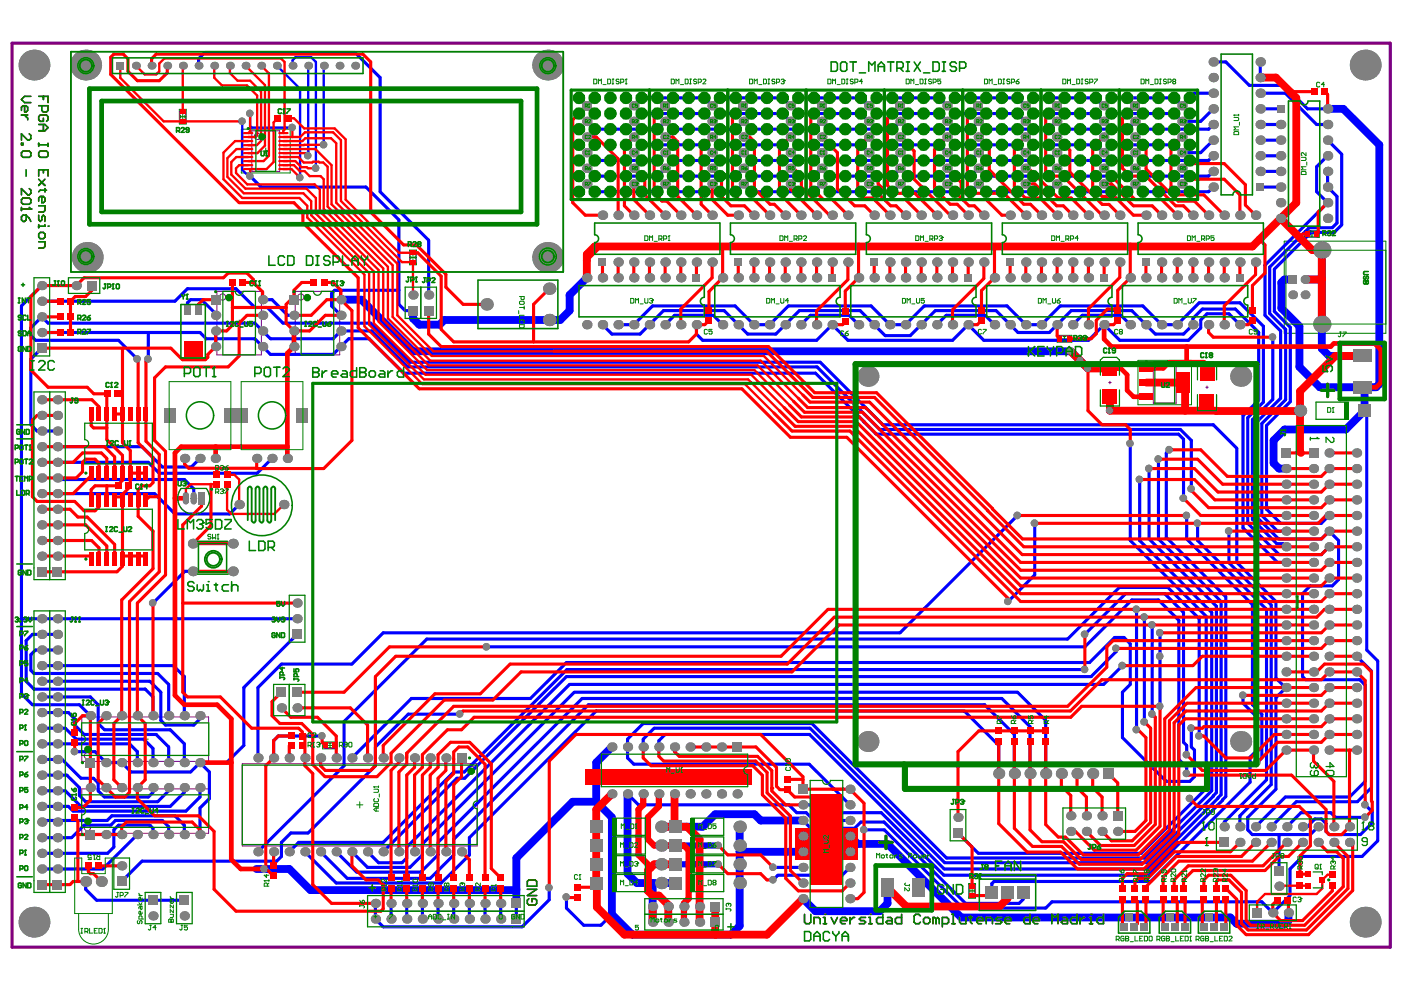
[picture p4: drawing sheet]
<svg xmlns="http://www.w3.org/2000/svg" width="297mm" height="210mm" viewBox="0 0 297 210" stroke-linecap="round" stroke-linejoin="round" font-family="sans-serif">
<g fill="none" stroke="#008000" stroke-width=".21">
<path d="M37.9 23.1h1.5v3.1h-1.5zM38 24.7h1.3M38.7 24.1v1.2M51.1 27.3h10.3v9.3h-10.3zM55.6 32h1.3M56.2 31.3v1.3M86.6 52.9h1.5v3.1h-1.5zM86.7 54.5h1.3M87.4 53.8v1.3M271.7 51h21.5v19.5h-21.5zM276 48.8h3.1v1.4h-3.1zM276.9 49.5h1.3"/>
<path d="M277.6 48.9v1.2M49.9 68.4h1.4M50.6 67.7v1.3M66.5 68.4h1.3M67.2 67.7v1.3M223.7 71h3.1v1.4h-3.1zM224.6 71.7h1.2M225.2 71.1v1.2M240.8 76.2h11.3v9.4h-11.3zM245.8 80.9h1.3M246.4 80.3v1.3M40.3 105.4h1.3"/>
<path d="M41 104.8v1.3M30.1 156.4h1.3M30.7 155.7v1.4M68.3 157h3.1v1.5h-3.1zM69.2 157.7h1.2M69.8 157.1v1.3M30.1 171.6h1.3M30.7 171v1.3M75.4 170.3h1.4M76.1 169.6v1.4M204.9 186.9h1.5v3.2h-1.5zM205 188.5h1.3"/>
<path d="M205.7 187.9v1.2"/>
</g>
<g fill="none" stroke="#800080" stroke-width=".21">
<path d="M38 23.6h1.3v2.2h-1.3zM53.3 27.7h5.9v8.6h-5.9zM86.7 53.4h1.3v2.2h-1.3zM276.5 48.9h2.2v1.2h-2.2zM45.9 61.7h9.4v13.4h-9.4zM62.5 61.7h9.4v13.4h-9.4zM224.1 71.1h2.2v1.2h-2.2zM244 76.6h4.8v8.7h-4.8zM234.6 80.9h.5M234.8 80.7v.5M255.1 81.9h.5M255.4 81.7v.5"/>
<path d="M38.3 103.4h5.4M38.3 103.4a3.4 3.4 0 0 0 .4 4.5 3.4 3.4 0 0 0 4.6 0 3.4 3.4 0 0 0 .3-4.5M17.3 151.7h26.8v9.4h-26.8zM68.7 157.1h2.2v1.3h-2.2zM17.3 166.9h26.8v9.4h-26.8zM51.3 161.6h49.7v17.4h-49.7zM205 187.4h1.3v2.2h-1.3z"/>
<circle cx="54.5" cy="28.9" r=".66"/>
<circle cx="47.1" cy="62.8" r=".66"/>
<circle cx="63.7" cy="62.8" r=".66"/>
<circle cx="18.5" cy="159.9" r=".66"/>
<circle cx="18.5" cy="175.1" r=".66"/>
<circle cx="99.8" cy="162.8" r=".66"/>
</g>
<path d="M2.6 9.1h291.5v191.3h-291.5z" fill="none" stroke="#800080" stroke-width=".66"/>
<g fill="none" stroke="#00f" stroke-width=".66">
<path d="M80.4 16.4v24.2M266.6 13.1v3.3M135.7 20.7l-1.6 1.7M140.7 35.6l1.7 1.7M140.7 38.9l1.7 1.7M140.7 25.7l1.7 1.6M140.7 32.3l1.7 1.7M168.9 20.7l-1.7 1.7M168.9 24l-1.7 1.7M168.9 30.6l-1.7 1.7M207 35.6l1.6 1.7M207 38.9l1.6 1.7"/>
<path d="M207 25.7l1.6 1.6M207 32.3l1.6 1.7M235.2 20.7l-1.7 1.7M235.2 24l-1.7 1.7M235.2 30.6l-1.7 1.7M278.6 35.3v5.3M84.4 46.5v17.9M90.7 50.8v11.6M252.4 45v.5M268.6 56.5v9.8M269.6 57v8.9M282.9 41.6v5.6l-1 1"/>
<path d="M4.5 64.7v82.1M6.5 69.4v1.6l1 1M6.5 76v13.9M8.8 67l1.4 1.4M31.4 70.4v5.6M40.3 63.4l-.6 .7M45.6 66.4v.3M55.6 73.3l1.6 1.7M55.6 63.4h2M70.8 61.4l-.7 .7v2.6M78.1 71.7h-4.3l-3.3 3.3M85.7 65.7h1.7"/>
<path d="M130.8 68.7h3.3M147.3 68.7v2M252.4 67.4v1.3M266.3 70.3v14.4M267.3 69v16.1M269.3 71.4v13.1M270.9 70v14.3M272 69.7v14.9M34.4 98.8h6.1M239.1 93.9v20.5M243.1 99.1v14.9M245.1 97.2v16.8"/>
<path d="M247.4 95.2l-.7 .6v17.9M250.4 92.9v12.5M261.7 94.8v24.2M263 88v23.7M264 88.4v22.3M266 89.2v20.3M267 89.6v19.5M268 90v17.8M12.2 101.1v.4M41 103.5v1.9M218.9 110.7v11M251.1 109.1v4.9"/>
<path d="M253.4 110.7v3.7M260 112.4v6.7M271.4 115l.7 .7M8.8 137.5h-1.3l-1 1v3.3l.7 .7M8.8 134.2h-1.9l-1.4 1.4M102.9 136.9v.3l.4-.3M236.1 137.2v.7M239.1 136.2v8.6M240.5 128.9v25.5M242.1 130.6v22.2M245.4 133.9v15.6M250.4 129.6v27.5l.7 .6v2"/>
<path d="M253.7 130.9v24.8M255.2 130.4v36.4M256.4 129.6v37.7M258.3 127.3v40.9l-.6 .7M259.3 126.3v42.2l-.6 .8M268 128.9v36.1M268.9 128v38M12.2 147.5h6.9l1.7 1.6v4l1.3 1.3M12.2 154.1h1.6M12.2 150.8h2.3M32.4 147.5v3.9M32.4 158.4v3"/>
<path d="M34 146.5v5.9M35.7 144.8v6.6M35.7 158.1v3.3M39 143.2v8.2M39 157.4v4M51.6 145.5v12.2M54.6 145.5v14.9M58.9 155.7l-1 1v3.7M72.8 152.7v9.3M136.1 156.4v1.7M139.4 156.7v1.4M211.3 157.7v6"/>
<path d="M217.9 153.8v9.9M221.2 152.4v11.3M237.5 146.5v9.6M252.1 154.1v4l.6 .6v5.6M263 147.1v1.7M266 151.8v6.9M267 151.1v9.3l-1 1M271.9 145.5h.2M290.2 142v24.7M8.8 173.6v.3M12.2 177.3h2.9M12.2 167.3h1.6"/>
<path d="M12.2 164h1.9M12.2 160.7h1M14.5 170.6l1 1M16.8 166.7v1.6l1.3 1.3M22.4 161.4h3.3M24.1 179.2l-1.3 1.4M25.1 174.6l-1 1M31.7 174.6l.7 .7v1.3M32.4 166.7v1M35.7 166.7v.6M35.7 174.9v1.7M39 166.7v1"/>
<path d="M39 174.6v2M42.3 161.4h5.6M44.3 163.4v5.6M59.5 178.2v3M86 179.2v2.4M89.4 178.6v2.3M96 177.6v3.3M96 163.4h2.2M96.7 164.7h1.6M99.3 177.3v3.6M169.9 173.6l1.6 1.7M182.1 173.9l-1.3 1.4"/>
<path d="M251.1 162.4v1.3M259 173.9v1M264 172.9v2.7M264.5 160.2v5.3M270.6 176.6v7.6M281.5 172l1 .9M290.3 171.8v2.3M18.1 186.5v1.7M32.4 190.5h6.6M82.7 191.2v3.3M86 191.2v3.3M89.4 191.2v3.3"/>
<path d="M96 191.2v3.3M99.3 191.2v3.3M102.6 191.2v3.3M109.2 191.2v3.3M116.2 187.8v2.6M119.8 189.8v2.3M210.3 186.5l-.5 .5v1.8M216.5 188.8v1.5l-.9 .9"/>
</g>
<path d="M62.5 12.1l-.6 .7v1.1M63.5 18.8v.1M65.2 13.9v19.1M66.8 13.1v22.5M68.5 13.9v16.7M51.3 25.7v10.2l1.3 1.4h.3M52.9 26.7l.3 .3h8.7" fill="none" stroke="#00f" stroke-width=".5"/>
<path d="M279.7 59.1h-.1M279.7 52.9v20.9M88.7 68.7h4.3M120.5 62.4v3.3M126.1 161.4v8.2M139.9 174.9h2.9M109.2 188.2l-.1 .1" fill="none" stroke="#00f" stroke-width="1.7"/>
<path d="M139.9 182.9h2.9" fill="none" stroke="#00f" stroke-width="1.3"/>
<circle cx="156.5" cy="180.2" r=".83" fill="#00f"/>
<path d="M149 20.7l1.7 1.7 1.6-1.7M165.6 20.7l1.6 1.7M159.5 68.7h3.3M164.6 185.2l-1 1" fill="none" stroke="#00f" stroke-width=".66"/>
<circle cx="169.9" cy="183.5" r=".33" fill="#00f"/>
<g fill="none" stroke="#00f" stroke-width=".66">
<path d="M43.3 11.1l-1.3 1.3v1.5M75.1 11.1l5.3 5.3M256.7 13.1h2.6M264.3 18.1h7.4M266.6 19.7h5.3M52.9 37.3l2.3 2.3M135.7 24l-1.6 1.7M140.7 35.6l-1.6 1.7M140.7 38.9l-1.6 1.7M140.7 25.7l-1.6 1.6M149 24l1.7 1.7 1.6-1.7M165.6 24l1.6 1.7"/>
<path d="M172.2 37.3l1.7-1.7 1.6 1.7M172.2 27.3l1.7-1.6 1.6 1.6M182.1 20.7l1.7 1.7 1.7-1.7M182.1 24l1.7 1.7 1.7-1.7M190.4 35.6l1.7 1.7M190.4 38.9l1.7 1.7M190.4 25.7l1.7 1.6M202 20.7l-1.6 1.7M202 24l-1.6 1.7M207 35.6l-1.7 1.7M207 38.9l-1.7 1.7M207 25.7l-1.7 1.6"/>
<path d="M215.3 20.7l1.6 1.7 1.7-1.7M215.3 24l1.6 1.7 1.7-1.7M221.9 37.3l1.7-1.7 1.6 1.7M221.9 27.3l1.7-1.6 1.6 1.6M238.5 37.3l1.6-1.7 1.7 1.7M238.5 27.3l1.6-1.6 1.7 1.6M248.4 20.7l1.7 1.7M248.4 24l1.7 1.7M256.7 39.6l-1 1M256.7 26.3l-1 1M266.6 39.6h4.3M266.6 33h4.3"/>
<path d="M266.6 29.7h4.3M266.6 26.3h4.3M278.6 26.3h2.3M172.2 40.6l1.7-1.7 1.6 1.7M221.9 40.6l1.7-1.7 1.6 1.7M238.5 40.6l1.6-1.7 1.7 1.7M249.1 45.5h.1M277 48.2h4.9M8.8 67l-2.3 2.4M42.3 70.4l1.3 1.3M53.9 65.1h2.7l3.3 3.3M53.9 68.4l3.3 3.3"/>
<path d="M53.9 71.7l1.7 1.6M70.1 64.7l2 2M72.1 70l-1.6 1.7M84.4 64.4l1.3 1.3M127.5 68.7l2 2h5.9M140.4 65.7l-3 3M142.7 66.7l-2 2M147.3 70.7l1.4 1.3M150.9 66.7l2 2M153.2 65.7l3 3M166.1 68.7l-2 2h-5.9M166.8 64.7l-4 4"/>
<path d="M171.4 66.7l-2 2M176.1 68.7l-3.3 3.3M179.7 66.7l1.9 2M182 65.7l5.3 5.3M184.3 64.7l4 4M195.6 64.7l-4 4M197.9 65.7l-5.3 5.3M201.5 72l3.3-3.3 3.3 3.3M213.1 64.7l3.9 4h3.3M213.7 68.7l1.7 1.7M226.6 65.7l-4.6 4.7M229 66.7l-2 2"/>
<path d="M233.6 68.7l3.3 3.3M237.1 66.7l2 2M245.8 68.7h3.3M252.4 68.7l-2 2h-6M253.7 64.1h8.6M255.4 66.4h4.6M6.5 89.9l1.4 1.3h.9M31.4 97.8l2.3 2.3M57.6 97l-3.2 3.1M182.8 89.2l2.6 2.7M249.3 91.9l1.1 1M249.7 90.9l2.4 2.3"/>
<path d="M288.7 86.9l.5 .5M50.6 106.8l-2 1.9M270.1 115h1.3M270.3 119h1.8M270.3 112.4h1.8M4.5 130.9h4.3M235.8 134.9h2l1.3 1.3M281.9 124h-4.7l-1.6 1.6M5.5 144.2l1.7 1.6M13.8 154.1l2.3 2.3M14.5 150.8l1.3 1.3v1.3l2 2M16.8 149.1l2.3 2.3"/>
<path d="M31.7 144.2l2.3 2.3M33 155.4l2.7 2.7M33.4 142.5l2.3 2.3M34 152.4l1 1M36 154.4l3 3M36.7 140.8l2.3 2.4M42.3 151.4v.7M59.5 140.5l-4.9 5M132.8 156.4v1.7M140.7 155.4l-1.3 1.3M237.5 140.8l-4 4M239.1 144.8l-1.6 1.7"/>
<path d="M275.6 143.2l.6 .6M12.2 170.6h2.3M13.2 160.7l3.9 4M14.1 164l2.7 2.7M17.8 174.6l-2.7 2.7M20.8 165.7v1.7l1.3 1.2M23.7 172.6l-1 1M24.1 175.6v3.6M24.4 173.6l-1 1M25.7 161.4l2 2M32.4 167.7l-1 .9M34.4 173.6l1.3 1.3"/>
<path d="M37 172.6l2 2M42.3 166.7v1.9M42.3 171v5.6M42.3 161.4l2 2M61.5 176.3l-2 1.9M132.8 160.4l1.3 1.3M168.6 172h2l1.6 1.6M169.9 170.3h4l1.6 1.7M182.1 173.9h4.9M182.8 175.6h4.3M249.4 160.7l1.7 1.7M251.7 169l.7 .6"/>
<path d="M252.7 164.3l-1 1h-5M257.4 167.7l-.7 .8M262.3 172.6v2.3M275.2 172h6.3M275.6 174.9h1M30.1 182.2l-4.4 4.3M59.5 181.2l-1 1M79.4 194.5l1.7 1.6M86 181.6l-.9 .9M89.4 180.9l-2.7 2.6M92.7 180.9l-3.7 3.6M119.8 192.1l3.7 3.7"/>
<path d="M129.5 193.5l-2.4 2.3"/>
</g>
<g fill="none" stroke="#00f" stroke-width="1.7">
<path d="M124.2 58.8l-3.7 3.6M87.4 65.7v1.7l1.3 1.3M120.5 65.7l-2 2h-2.3M228.5 76.3l1.7 1.7M291.1 81.9h-2.9l.5 .6M151.3 172.3l-2.6 2.6M156.5 174.9v4M159.6 172.3l1.3 1.3M180.5 177.6l1 1h6.3M54.2 183.9h7M109.2 181.6v6.6M129.5 193.5l4.3 4.3"/>
<path d="M132.8 184.9l2 1.9M138.1 191.8v3.3M138.1 186.8h4.7M156.5 195.9l-1.9 1.9M156.5 182.9v3.9M255.9 194.1h4.4l1.3 1.4"/>
</g>
<path d="M62.5 12.1h3.3l1 1M52.9 24v2.7" fill="none" stroke="#00f" stroke-width=".5"/>
<path d="M139.9 178.9h2.9" fill="none" stroke="#00f" stroke-width="1.3"/>
<circle cx="260" cy="112.4" r=".33" fill="#00f"/>
<g fill="none" stroke="#00f" stroke-width=".66">
<path d="M43.3 11.1h31.8M256.7 19.7h-4l-2.6 2.7M259.3 13.1l5 5M271.7 18.1l4.9 4.9h4.3M271.9 19.7l6.7 6.6M55.2 39.6h22.2l7 6.9M124.2 32.3l1.6 1.7h13.3l1.6-1.7M124.2 38.9l1.6 1.7h13.3M124.2 35.6l1.6 1.7h13.3M124.2 25.7l1.6 1.6h13.3M134.1 32.3l1.6-1.7h13.3l1.7 1.7 1.6-1.7h13.3l1.6 1.7M135.7 24h13.3"/>
<path d="M135.7 20.7h13.3M142.4 27.3h13.2l1.7-1.6 1.6 1.6h13.3M142.4 37.3h13.2l1.7-1.7 1.6 1.7h13.3M152.3 24h13.3M152.3 20.7h13.3M168.9 30.6h13.2l1.7 1.7 1.7-1.7h13.2l1.7 1.7 1.6-1.7h13.3l1.6 1.7 1.7-1.7h13.2l1.7 1.7M168.9 24h13.2M168.9 20.7h13.2M185.5 24h13.2l1.7 1.7M185.5 20.7h13.2l1.7 1.7M190.4 25.7l-1.6 1.6h-13.3M190.4 38.9l-1.6 1.7h-13.3"/>
<path d="M190.4 35.6l-1.6 1.7h-13.3M192.1 37.3h13.2M192.1 27.3h13.2M202 24h13.3M202 20.7h13.3M207 32.3l-1.7 1.7h-13.2l-1.7-1.7-1.6 1.7h-13.3l-1.6-1.7-1.7 1.7h-13.3l-1.6-1.7-1.7 1.7h-13.2M208.6 37.3h13.3M208.6 27.3h13.3M218.6 24h13.2l1.7 1.7M218.6 20.7h13.2l1.7 1.7M225.2 37.3h13.3M225.2 27.3h13.3"/>
<path d="M235.2 24h13.2M235.2 20.7h13.2M241.8 27.3h13.9M256.7 33l-1 1h-13.9l-1.7-1.7-1.6 1.7h-13.3l-1.6-1.7-1.7 1.7h-13.3M256.7 36.3l-1 1h-13.9M256.7 23l-2.7 2.7h-3.9M256.7 29.7l-2.7 2.6h-3.9l-1.7-1.7h-13.2M266.6 36.3h4.3M266.6 23h4.3M280.9 29.7l3 2.9v15l-1.6 1.6h-4.9l-7.8 7.8M280.9 36.3v3.3l2 2M280.9 33l-2.3 2.3"/>
<path d="M80.4 40.6l10.3 10.2M142.4 40.6h13.2l1.7-1.7 1.6 1.7h13.3M192.1 40.6h13.2M208.6 40.6h13.3M225.2 40.6h13.3M241.8 40.6h13.9M277 48.2l-8.4 8.3M278.6 40.6l2.3 2.3-13.3 13.2v10.6l3.3 3.3M7.5 72h17.6l4 4M8.8 73.7l-2.3 2.3M8.8 60.4l-4.3 4.3M8.8 63.7h28.2l2.7-2.6h10.2l4 4"/>
<path d="M8.8 70.4h33.5M10.2 68.4h43.7M39.7 64.1v1.6M40.3 63.4h2.3l3 3M43.6 71.7h10.3M57.2 71.7h13.3M57.2 75h13.3M57.6 63.4l3.3 3.3h1.3M59.9 68.4h18.5l8.3 8.2h86.8l13.3 13.3h69.9l5 4.9M70.8 61.4h13.6M72.1 70h6.6l7.6 7.6h86.6l13.2 13.3h63.6M78.1 71.7l7.3 7.3h87.1l10.3 10.2"/>
<path d="M134.1 68.7l4-4h17.4l4 4M137.4 68.7l-2 2M140.4 65.7h12.8M142.7 66.7h8.2M148.7 72h24.1M156.2 68.7l2 2M166.8 64.7h17.5M171.4 66.7h8.3M176.1 68.7l3.3 3.3h22.1M182 65.7h-12.9l-3 3M187.3 71h5.3M188.3 68.7h3.3"/>
<path d="M195.6 64.7h17.5M197.9 65.7h12.8l3 3M198.2 68.7l2-2h8.2l2 2M215.4 70.4h6.6M220.3 68.7l4-4h17.5l4 4M226.6 65.7h12.9l4.9 5M229 66.7h8.1M233.6 68.7l-3.3 3.3h-22.2M252.4 67.4l2-2h7l4.9 4.9M253.7 64.1l-4.6 4.6M255.4 66.4l-1.4 1.3v1.7l-2.6 2.6h-14.5M260 66.4l2.3 2.3"/>
<path d="M262.3 64.1l5 4.9M268.6 66.3l3.4 3.4M269.6 65.9l3.4 3.4v15.7l-5 5M8.8 91.2h3.4M12.2 94.5h17.9l4.3 4.3M12.2 97.8h19.2M42.3 97l-1.8 1.8M185.4 91.9h63.9M252.1 93.2v10.3M266.3 84.7l-3.3 3.3M267.3 85.1l-3.3 3.3M269.3 84.5l-4.3 4.3v21.1l5.1 5.1"/>
<path d="M270.9 84.3l-4.9 4.9M272 84.6l-5 5M289.2 87.4v50.1l2.3 2.4v38l-3.3 3.3h-12.6l-2.7 2.7v5.6l-3.6 3.6-2.3-2.3h-44.4l-1.4 1.3h-17.5l-16.6-16.5M12.2 104.4h20.5l4.3 4.3h11.6M12.2 101.5h26.8l2 2M33.7 100.1h20.7M215.3 109.1l-24.9 24.8h-109.3l-6.6 6.6h-15M239.1 114.4l16.1 16M241.1 101.5v12.9l15.3 15.2M243.1 114l14.3 14.3v39.4M245.1 114l13.2 13.3M246.7 113.7l12.6 12.6"/>
<path d="M251.1 114l13.9 13.9v21.2l2 2M253.4 114.4l14.6 14.5M260 119.1l8.9 8.9M261.7 119l8.2 8.3v16.2l2 2M263 111.7l7.3 7.3M264 110.7l6.6 6.7h9l1.6-1.7M266 109.5l4.5 4.5h9.1l1.6-1.6 2 2v8.2l-1.3 1.4M267 109.1l3.3 3.3M268 107.8l2.9 2.9h8.7l1.6-1.6M5.5 135.6v8.6M8.8 137.5h3.4M8.8 134.2h3.4"/>
<path d="M8.8 130.9h54.1M40.8 120.9h-1.7l-6.7 6.7M62.9 134.2l-11.3 11.3M103.3 136.9h126.2l10-10h5.6l4.3 4.4v29.4M218.9 121.7l-5.6 5.6M235.8 134.9l-5.3 5.3h-110.7l-7.6 7.6h-25.2l-12.5 12.6M236.1 137.9l-5.3 5.3h-111l-21.5 21.5M243.8 132.2v18.9M250.4 129.6l-4-4h-8.3l-8.6 8.6M253.7 130.9l-6.6-6.6h-10.3l-10.9 10.9h-135.6l-17.5 17.5M275.6 125.6v17.6M287 138.9l3.2 3.1"/>
<path d="M4.5 146.8l2.4 2.3h9.9M7.2 145.8h23.5l1.7 1.7M7.2 142.5h26.2M8.8 157.4h18.6l1.7 1.7v2.3M8.8 154.1h3.4M8.8 150.8h3.4M8.8 147.5h3.4M8.8 140.8h27.9M8.8 144.2h22.9M15.8 159.1h4.3l2.3 2.3M16.1 156.4h14.3l2 2M17.8 155.4h15.2"/>
<path d="M22.1 154.4h13.9M42.3 152.1l-1.3 1.3h-6M51.6 157.7l-3.7 3.7M58.9 155.7h9.3M97.3 151.1h-10.9l-7 7v3.9l-14.2 14.3h-3.7M132.8 158.1v2.3M132.8 156.4l3.3-3.3h35.7l28.5 28.5h41.8l14.3-14.3M136.1 156.4l2.3-2.3h33l28.5 28.4h42.7l14.1-14M140.7 155.4h30.6l28.5 28.5h42.9l15-15M211.3 157.7l-7.3-7.3h-77.9l-26.8 26.9M217.9 153.8l-5.9-6h-88.8l-30.5 30.4v2.7M221.2 152.4l-5.9-5.9h-93.8l-32.1 32.1"/>
<path d="M229.5 141.7h-109.6l-21.7 21.7M233.5 144.8h-113l-34.5 34.4M237.5 156.1l9.2 9.2M263 148.8l3 3M266 158.7l-1.5 1.5M272.1 145.5l-2.2 2.1v19.4l-5.9 5.9M276.2 143.8h11.5l1.1 1.2v20.3l-3.3 3.3h-13.6l-6.3 6.3M8.8 177.3h3.4M8.8 167.3h3.4M8.8 164h3.4M8.8 160.7h3.4M8.8 173.6h13.9"/>
<path d="M8.8 170.6h3.4M13.8 167.3l3.3 3.3h18.9l3-2.9M17.1 164.7h2.7l1 1M17.8 174.6h5.6M22.1 168.6h9.3M23.7 172.6h13.3M24.4 173.6h10M25.1 174.6h6.6M29.1 176.6l-7.3 7.3h-13M35.7 167.3l-2.3 2.3h-15.3M42.3 161.4l-2 2h-12.6M42.3 168.6l-3 3h-23.8"/>
<path d="M44.3 169l-2 2M72.8 162l-18.2 18.2M96 163.4l-14.9 14.8h-17.9l-2 2M96.7 164.7l-15.6 15.5M132.8 168l2.3 2.3h31.8l1.7 1.7M134.1 161.7h37.1l8.6 8.6M171.5 175.3h9.3M172.2 173.6h7.6M187 173.9l17.3 17.3h11.3M214.6 163.7v-8.3l-6.3-6.3h-83.8l-28.5 28.5M255.2 166.8l-13.8 13.8h-34.4l-4.3-4.3M258.7 169.3l-15.9 15.9h-43.1l-13.3-13.2h-10.9"/>
<path d="M264.5 165.5l-21.1 21h-33.1M268 165l-9 8.9M268.9 166l-6.6 6.6M275.2 172l-2.9 2.9M278.9 174.9l-1.7 1.7h-12.3l-.9-1M282.5 172.9h6.3M288.8 170.3l1.5 1.5M290.2 166.7l-3 2.9h-13l-5.3 5.3M290.3 174.1l-2.5 2.5h-6.6l-.7-.7v-1.6l-.9-1h-1.4l-1.6 1.6M8.8 180.6h14M18.1 188.2l2.3 2.3h12M30.1 182.2h28.4"/>
<path d="M64.5 180.2l6.6 6.6h22.2l6-5.9M67.8 180.2l5.7 5.7h17.5l5-5M71.1 180.2l4.3 4.3h13.6M74.5 180.2l3.3 3.3h8.9M77.8 180.2l2.3 2.3h5M79.4 191.2v3.3M92.7 191.2v3.3M105.9 191.2v3.3M116.2 190.4l-5.7 5.7h-29.4M123.5 195.8h3.6M163.6 183.5h6.3M179.8 183.5l-1.6 1.7h-13.6"/>
</g>
<g fill="none" stroke="#00f" stroke-width="1.7">
<path d="M280.9 23h3.3l7.6 7.6v50.7l-.7 .6M273.5 59.1h-1.8l-.6 .7v5.4l3.8 3.8v8.6l4.3 4.3h9M276.1 59.1h3.5M72.1 63.4h4.3l11 10.9h139.1l2 2M116.2 67.7h-22.2l-1 1M279.7 73.8l1.5 1.5h7M288.7 82.5v4.4l-4 4h-12.9l-2.4 2.3v4.8l1.2 1.1h1.5M129.5 158.1l-3.4 3.3M132.8 168v16.9M142.8 174.9h5.9M151.3 172.3h8.3M156.5 178.9v4"/>
<path d="M160.9 173.6h9M169.9 176.9v3.3h-13.4M179.8 176.9v3.3M187.8 178.6l15.5 15.5h52.6M61.2 183.9l4.5 4.4h43.4M109.2 188.2v3M109.2 181.6l12-12h4.9l3.4 3.3v20.6M133.8 197.8h20.8M134.8 186.8h3.3v5M156.5 186.8v9.1M187.8 187.8v3.4l-1.7 1.6h-13.6l-2.6-2.6M272.6 193.1v1.7l-.7 .7h-10.3"/>
</g>
<path d="M58.6 13.9l4.9 4.9M63.5 18.9v18.7" fill="none" stroke="#00f" stroke-width=".5"/>
<path d="M142.8 178.9h9.2M142.8 182.9h9.2" fill="none" stroke="#00f" stroke-width="1.3"/>
<g fill="#808080">
<circle cx="32.3" cy="127.6" r=".79"/>
<circle cx="251.7" cy="168.9" r=".79"/>
<circle cx="55.9" cy="183.8" r=".8"/>
<circle cx="97.2" cy="151.1" r=".79"/>
<circle cx="102.9" cy="136.9" r=".8"/>
<circle cx="229.5" cy="141.6" r=".79"/>
<circle cx="229.5" cy="134.2" r=".79"/>
<circle cx="251" cy="159.7" r=".79"/>
<circle cx="151.9" cy="182.8" r=".79"/>
<circle cx="163.5" cy="186.2" r=".79"/>
<circle cx="163.5" cy="183.5" r=".79"/>
<circle cx="151.9" cy="178.9" r=".79"/>
<circle cx="262.9" cy="147.1" r=".8"/>
<circle cx="288.8" cy="172.9" r=".79"/>
<circle cx="288.8" cy="170.3" r=".79"/>
<circle cx="239.1" cy="93.8" r=".79"/>
<circle cx="68.1" cy="155.7" r=".79"/>
<circle cx="215.2" cy="109.1" r=".8"/>
<circle cx="251" cy="163.6" r=".79"/>
<circle cx="15.7" cy="159" r=".79"/>
<circle cx="31.3" cy="76" r=".79"/>
<circle cx="29" cy="76" r=".79"/>
<circle cx="52.8" cy="37.2" r=".79"/>
<circle cx="63.4" cy="37.6" r=".79"/>
<circle cx="66.8" cy="35.6" r=".79"/>
<circle cx="68.4" cy="30.6" r=".8"/>
<circle cx="65.1" cy="32.9" r=".79"/>
<circle cx="250.4" cy="105.4" r=".8"/>
<circle cx="253.3" cy="110.7" r=".79"/>
<circle cx="251" cy="109.1" r=".8"/>
<circle cx="265.9" cy="161.3" r=".79"/>
<circle cx="237.4" cy="140.8" r=".8"/>
<circle cx="236.1" cy="137.2" r=".79"/>
<circle cx="252" cy="154.1" r=".79"/>
<circle cx="253.6" cy="155.7" r=".79"/>
<circle cx="245.4" cy="149.4" r=".79"/>
<circle cx="245.4" cy="133.9" r=".8"/>
<circle cx="245.4" cy="138.9" r=".8"/>
<circle cx="242.1" cy="152.7" r=".8"/>
<circle cx="240.4" cy="154.4" r=".79"/>
<circle cx="241.1" cy="101.4" r=".79"/>
<circle cx="243.1" cy="99.1" r=".81"/>
<circle cx="245" cy="97.2" r=".8"/>
<circle cx="247.3" cy="95.2" r=".8"/>
<circle cx="119.8" cy="189.8" r=".79"/>
<circle cx="182.7" cy="175.6" r=".79"/>
<circle cx="116.1" cy="187.8" r=".79"/>
<circle cx="242.1" cy="130.6" r=".8"/>
<circle cx="240.4" cy="128.9" r=".8"/>
<circle cx="243.7" cy="151.1" r=".79"/>
<circle cx="243.7" cy="132.2" r=".79"/>
<circle cx="260" cy="112.3" r=".8"/>
<circle cx="234.8" cy="86.9" r=".79"/>
<circle cx="51.2" cy="25.6" r=".79"/>
<circle cx="61.8" cy="27" r=".79"/>
<circle cx="52.8" cy="24" r=".79"/>
<circle cx="269.2" cy="71.3" r=".79"/>
<circle cx="218.9" cy="110.7" r=".8"/>
<circle cx="213.2" cy="127.2" r=".79"/>
<circle cx="230.1" cy="77.9" r=".79"/>
<circle cx="228.5" cy="76.3" r=".79"/>
<circle cx="226.5" cy="74.3" r=".79"/>
<circle cx="252" cy="103.4" r=".79"/>
<circle cx="268.9" cy="174.9" r=".98"/>
<circle cx="282.2" cy="174.9" r=".98"/>
<circle cx="22.4" cy="176.6" r=".98"/>
<circle cx="22.4" cy="166.7" r=".98"/>
<circle cx="22.4" cy="161.4" r=".98"/>
<circle cx="22.4" cy="151.4" r=".98"/>
<circle cx="35.7" cy="176.6" r=".98"/>
<circle cx="35.7" cy="166.7" r=".98"/>
<circle cx="35.7" cy="161.4" r=".98"/>
<circle cx="35.7" cy="151.4" r=".98"/>
<circle cx="35.4" cy="13.9" r=".83"/>
<circle cx="38.7" cy="13.9" r=".83"/>
<circle cx="48.6" cy="13.9" r=".83"/>
<circle cx="52" cy="13.9" r=".83"/>
<circle cx="54.3" cy="97" r=".98"/>
<circle cx="59.5" cy="149.8" r=".98"/>
<circle cx="62.2" cy="66.7" r=".98"/>
<circle cx="62.2" cy="70" r=".98"/>
<circle cx="61.9" cy="13.9" r=".83"/>
<circle cx="65.2" cy="13.9" r=".83"/>
<circle cx="75.1" cy="13.9" r=".83"/>
<circle cx="86" cy="194.5" r=".98"/>
<circle cx="99.3" cy="194.5" r=".98"/>
<circle cx="162.8" cy="68.7" r=".99"/>
<circle cx="162.8" cy="55.5" r=".99"/>
<circle cx="162.8" cy="58.8" r=".99"/>
<circle cx="162.8" cy="45.5" r=".99"/>
<circle cx="176.1" cy="68.7" r=".99"/>
<circle cx="176.1" cy="55.5" r=".99"/>
<circle cx="176.1" cy="45.5" r=".99"/>
<circle cx="181.6" cy="68.7" r=".99"/>
<circle cx="181.6" cy="58.8" r=".99"/>
<circle cx="194.9" cy="68.7" r=".99"/>
<circle cx="194.9" cy="55.5" r=".99"/>
<circle cx="194.9" cy="58.8" r=".99"/>
<circle cx="194.9" cy="45.5" r=".99"/>
<circle cx="202.7" cy="172.9" r=".98"/>
<circle cx="208.1" cy="55.5" r=".99"/>
<circle cx="208.1" cy="45.5" r=".99"/>
<circle cx="221.2" cy="163.7" r="1.17"/>
<circle cx="226.5" cy="172.6" r=".98"/>
<circle cx="226.5" cy="175.9" r=".98"/>
<circle cx="242.4" cy="68.7" r=".99"/>
<circle cx="242.4" cy="58.8" r=".99"/>
<circle cx="242.4" cy="45.5" r=".99"/>
<circle cx="255.7" cy="68.7" r=".99"/>
<circle cx="255.7" cy="55.5" r=".99"/>
<circle cx="255.7" cy="58.8" r=".99"/>
<circle cx="255.7" cy="45.5" r=".99"/>
<circle cx="268.9" cy="178.2" r=".98"/>
<circle cx="282.2" cy="178.2" r=".98"/>
</g>
<g fill="#808080">
<path d="M146.5 57.9h1.7v1.7h-1.7z" fill-rule="evenodd"/>
<path d="M175.2 58h1.7v1.6h-1.7z" fill-rule="evenodd"/>
<path d="M239.1 195.3h1.7v1.6h-1.7z" fill-rule="evenodd"/>
<path d="M241.3 195.3h1.6v1.6h-1.6z" fill-rule="evenodd"/>
<path d="M241.6 54.6h1.7v1.7h-1.7z" fill-rule="evenodd"/>
<path d="M249.9 195.3h1.7v1.6h-1.7z" fill-rule="evenodd"/>
<path d="M265.8 38.8h1.7v1.6h-1.7z" fill-rule="evenodd"/>
<path d="M24.6 13.1h1.6v1.6h-1.6z" fill-rule="evenodd"/>
<path d="M58.5 145.5h2v2h-2z" fill-rule="evenodd"/>
<path d="M201.7 175.3h2v2h-2z" fill-rule="evenodd"/>
<path d="M233.3 162.5h2.3v2.3h-2.3z" fill-rule="evenodd"/>
<path d="M246.7 193.3h1.7v1.7h-1.7z" fill-rule="evenodd"/>
<path d="M255 193.3h1.7v1.7h-1.7z" fill-rule="evenodd"/>
</g>
<path d="M41 104.8v1.3" fill="none" stroke="#808080" stroke-width="1.3"/>
<g fill="#808080">
<path d="M61.2 62.4h2v2h-2z" fill-rule="evenodd"/>
<path d="M126.6 54.6h1.7v1.7h-1.7z" fill-rule="evenodd"/>
<path d="M155.4 54.6h1.6v1.7h-1.6z" fill-rule="evenodd"/>
<path d="M168.9 166h2v2h-2z" fill-rule="evenodd"/>
<path d="M184.1 54.6h1.7v1.7h-1.7z" fill-rule="evenodd"/>
<path d="M204 57.9h1.7v1.7h-1.7z" fill-rule="evenodd"/>
<path d="M212.9 54.7h1.6v1.6h-1.6z" fill-rule="evenodd"/>
<path d="M237 195.3h1.6v1.6h-1.6z" fill-rule="evenodd"/>
<path d="M232.8 57.9h1.6v1.7h-1.6z" fill-rule="evenodd"/>
<path d="M245.6 195.3h1.6v1.6h-1.6z" fill-rule="evenodd"/>
<path d="M247.7 195.3h1.7v1.6h-1.7z" fill-rule="evenodd"/>
<path d="M258.2 195.3h1.6v1.6h-1.6z" fill-rule="evenodd"/>
<path d="M256 195.3h1.7v1.6h-1.7z" fill-rule="evenodd"/>
<path d="M253.9 195.3h1.6v1.6h-1.6z" fill-rule="evenodd"/>
<path d="M261.5 57.9h1.7v1.7h-1.7z" fill-rule="evenodd"/>
<path d="M11.2 186.2h2v2h-2z" fill-rule="evenodd"/>
<path d="M11.2 120h2v2h-2z" fill-rule="evenodd"/>
<path d="M24.8 185.5h1.9v2h-1.9z" fill-rule="evenodd"/>
<path d="M34.8 86.4h2.3v3h-2.3z" fill-rule="evenodd"/>
<path d="M39 64.6h1.3v2.1h-1.3z" fill-rule="evenodd"/>
<path d="M47.5 86.4h2.4v3h-2.4z" fill-rule="evenodd"/>
<path d="M41.4 64.6h1.3v2.1h-1.3z" fill-rule="evenodd"/>
<path d="M62.8 86.4h2.3v3h-2.3z" fill-rule="evenodd"/>
<path d="M86.4 64.7h2v2h-2z" fill-rule="evenodd"/>
<path d="M89.7 64.7h2v2h-2z" fill-rule="evenodd"/>
<path d="M96.7 159.4h1.9v2h-1.9z" fill-rule="evenodd"/>
<path d="M108.2 193.5h2v2h-2z" fill-rule="evenodd"/>
<path d="M141.5 181.6h2.6v2.6h-2.6z" fill-rule="evenodd"/>
<path d="M141.5 185.6h2.6v2.5h-2.6z" fill-rule="evenodd"/>
<path d="M141.5 173.6h2.6v2.6h-2.6z" fill-rule="evenodd"/>
<path d="M150.3 194.1h2v2h-2z" fill-rule="evenodd"/>
<path d="M186.4 185.9h2.7v3.9h-2.7z" fill-rule="evenodd"/>
<path d="M193.1 185.9h2.6v3.9h-2.6z" fill-rule="evenodd"/>
<path d="M211.9 187.5h2.5v2.6h-2.5z" fill-rule="evenodd"/>
<path d="M215.2 187.5h2.6v2.6h-2.6z" fill-rule="evenodd"/>
<path d="M238.1 193.3h1.7v1.7h-1.7z" fill-rule="evenodd"/>
<path d="M235.5 171.6h2v2h-2z" fill-rule="evenodd"/>
<path d="M258 177.3h2v1.9h-2z" fill-rule="evenodd"/>
<path d="M265 192.1h2v2h-2z" fill-rule="evenodd"/>
<path d="M269.6 183.2h2v2h-2z" fill-rule="evenodd"/>
<path d="M270.1 22.2h1.7v1.7h-1.7z" fill-rule="evenodd"/>
<path d="M287.4 85.6h2.6v2.6h-2.6z" fill-rule="evenodd"/>
<path d="M286.2 80.6h4v2.7h-4z" fill-rule="evenodd"/>
<path d="M31.4 189.5h2v2h-2z" fill-rule="evenodd"/>
<path d="M38 189.5h2v2h-2z" fill-rule="evenodd"/>
</g>
<g fill="#808080">
<circle cx="62.2" cy="73.3" r=".98"/>
<circle cx="86" cy="191.2" r=".98"/>
<circle cx="99.3" cy="191.2" r=".98"/>
<circle cx="54.6" cy="180.2" r=".98"/>
<circle cx="57.9" cy="180.2" r=".98"/>
<circle cx="64.5" cy="180.2" r=".98"/>
<circle cx="67.8" cy="180.2" r=".98"/>
<circle cx="71.1" cy="180.2" r=".98"/>
<circle cx="74.5" cy="180.2" r=".98"/>
<circle cx="77.8" cy="180.2" r=".98"/>
<circle cx="81.1" cy="180.2" r=".98"/>
<circle cx="87.7" cy="180.2" r=".98"/>
<circle cx="91" cy="180.2" r=".98"/>
<circle cx="97.6" cy="180.2" r=".98"/>
<circle cx="169.9" cy="180.2" r=".98"/>
<circle cx="259" cy="174.9" r=".98"/>
<circle cx="262.3" cy="174.9" r=".98"/>
<circle cx="265.6" cy="174.9" r=".98"/>
<circle cx="272.3" cy="174.9" r=".98"/>
<circle cx="275.6" cy="174.9" r=".98"/>
<circle cx="278.9" cy="174.9" r=".98"/>
<circle cx="12.2" cy="183.9" r=".98"/>
<circle cx="18.1" cy="186.5" r="1.16"/>
<circle cx="12.2" cy="173.9" r=".98"/>
<circle cx="12.2" cy="177.3" r=".98"/>
<circle cx="12.2" cy="160.7" r=".98"/>
<circle cx="12.2" cy="164" r=".98"/>
<circle cx="12.2" cy="167.3" r=".98"/>
<circle cx="12.2" cy="150.8" r=".98"/>
<circle cx="12.2" cy="154.1" r=".98"/>
<circle cx="12.2" cy="157.4" r=".98"/>
<circle cx="12.2" cy="140.8" r=".98"/>
<circle cx="12.2" cy="144.2" r=".98"/>
<circle cx="12.2" cy="130.9" r=".98"/>
<circle cx="12.2" cy="134.2" r=".98"/>
<circle cx="12.2" cy="107.8" r=".98"/>
<circle cx="12.2" cy="111.1" r=".98"/>
<circle cx="12.2" cy="114.4" r=".98"/>
<circle cx="12.2" cy="97.8" r=".98"/>
<circle cx="12.2" cy="101.1" r=".98"/>
<circle cx="12.2" cy="104.4" r=".98"/>
<circle cx="12.2" cy="87.9" r=".98"/>
<circle cx="12.2" cy="91.2" r=".98"/>
<circle cx="16.1" cy="60.4" r=".98"/>
<circle cx="21.4" cy="186.5" r="1.16"/>
<circle cx="25.7" cy="183.2" r=".98"/>
<circle cx="29.1" cy="176.6" r=".98"/>
<circle cx="25.7" cy="176.6" r=".98"/>
<circle cx="29.1" cy="166.7" r=".98"/>
<circle cx="25.7" cy="166.7" r=".98"/>
<circle cx="29.1" cy="161.4" r=".98"/>
<circle cx="25.7" cy="161.4" r=".98"/>
<circle cx="29.1" cy="151.4" r=".98"/>
<circle cx="25.7" cy="151.4" r=".98"/>
<circle cx="28.8" cy="13.9" r=".83"/>
<circle cx="32.4" cy="193.8" r=".98"/>
<circle cx="39" cy="193.8" r=".98"/>
<circle cx="39" cy="176.6" r=".98"/>
<circle cx="32.4" cy="176.6" r=".98"/>
<circle cx="39" cy="166.7" r=".98"/>
<circle cx="32.4" cy="166.7" r=".98"/>
<circle cx="39" cy="161.4" r=".98"/>
<circle cx="32.4" cy="161.4" r=".98"/>
<circle cx="39" cy="151.4" r=".98"/>
<circle cx="32.4" cy="151.4" r=".98"/>
<circle cx="39.1" cy="97" r=".98"/>
<circle cx="32.1" cy="13.9" r=".83"/>
<circle cx="42.3" cy="176.6" r=".98"/>
<circle cx="42.3" cy="166.7" r=".98"/>
<circle cx="42.3" cy="161.4" r=".98"/>
<circle cx="42.3" cy="151.4" r=".98"/>
<circle cx="49.3" cy="120.9" r="1.04"/>
<circle cx="49.3" cy="115" r="1.04"/>
<circle cx="45.6" cy="97" r=".98"/>
<circle cx="42.3" cy="97" r=".98"/>
<circle cx="45.6" cy="66.7" r=".98"/>
<circle cx="45.6" cy="70" r=".98"/>
<circle cx="45.3" cy="13.9" r=".83"/>
<circle cx="42" cy="13.9" r=".83"/>
<circle cx="54.6" cy="160.4" r=".98"/>
<circle cx="57.9" cy="160.4" r=".98"/>
<circle cx="57.6" cy="97" r=".98"/>
<circle cx="60.8" cy="97" r=".98"/>
<circle cx="55.6" cy="66.7" r=".98"/>
<circle cx="55.6" cy="70" r=".98"/>
<circle cx="58.6" cy="13.9" r=".83"/>
<circle cx="55.3" cy="13.9" r=".83"/>
<circle cx="64.5" cy="160.4" r=".98"/>
<circle cx="67.8" cy="160.4" r=".98"/>
<circle cx="71.1" cy="160.4" r=".98"/>
<circle cx="71.8" cy="13.9" r=".83"/>
<circle cx="68.5" cy="13.9" r=".83"/>
<circle cx="79.4" cy="194.5" r=".98"/>
<circle cx="74.5" cy="160.4" r=".98"/>
<circle cx="77.8" cy="160.4" r=".98"/>
<circle cx="81.1" cy="160.4" r=".98"/>
<circle cx="92.7" cy="194.5" r=".98"/>
<circle cx="89.4" cy="194.5" r=".98"/>
<circle cx="87.7" cy="160.4" r=".98"/>
<circle cx="91" cy="160.4" r=".98"/>
<circle cx="87.4" cy="62.4" r=".98"/>
<circle cx="90.7" cy="62.4" r=".98"/>
<circle cx="96" cy="194.5" r=".98"/>
<circle cx="102.6" cy="194.5" r=".98"/>
<circle cx="105.9" cy="194.5" r=".98"/>
<circle cx="124.2" cy="68.7" r=".99"/>
<circle cx="124.2" cy="58.8" r=".99"/>
<circle cx="124.2" cy="38.9" r=".99"/>
<circle cx="124.2" cy="35.6" r=".99"/>
<circle cx="124.2" cy="29" r=".99"/>
<circle cx="124.2" cy="25.7" r=".99"/>
<circle cx="129.5" cy="168" r=".98"/>
<circle cx="132.8" cy="168" r=".98"/>
<circle cx="134.1" cy="68.7" r=".99"/>
<circle cx="130.8" cy="68.7" r=".99"/>
<circle cx="127.5" cy="68.7" r=".99"/>
<circle cx="130.8" cy="55.5" r=".99"/>
<circle cx="134.1" cy="55.5" r=".99"/>
<circle cx="127.5" cy="58.8" r=".99"/>
<circle cx="130.8" cy="58.8" r=".99"/>
<circle cx="134.1" cy="58.8" r=".99"/>
<circle cx="134.1" cy="45.5" r=".99"/>
<circle cx="130.8" cy="45.5" r=".99"/>
<circle cx="127.5" cy="45.5" r=".99"/>
<circle cx="134.1" cy="35.6" r=".99"/>
<circle cx="134.1" cy="38.9" r=".99"/>
<circle cx="134.1" cy="25.7" r=".99"/>
<circle cx="134.1" cy="29" r=".99"/>
<circle cx="138.1" cy="195.1" r=".98"/>
<circle cx="141.4" cy="195.1" r=".98"/>
<circle cx="144.7" cy="195.1" r=".98"/>
<circle cx="139.9" cy="182.9" r="1.31"/>
<circle cx="139.9" cy="186.8" r="1.31"/>
<circle cx="139.9" cy="174.9" r="1.31"/>
<circle cx="139.4" cy="168" r=".98"/>
<circle cx="142.7" cy="168" r=".98"/>
<circle cx="144" cy="68.7" r=".99"/>
<circle cx="140.7" cy="68.7" r=".99"/>
<circle cx="140.7" cy="55.5" r=".99"/>
<circle cx="144" cy="55.5" r=".99"/>
<circle cx="140.7" cy="58.8" r=".99"/>
<circle cx="144" cy="58.8" r=".99"/>
<circle cx="144" cy="45.5" r=".99"/>
<circle cx="140.7" cy="45.5" r=".99"/>
<circle cx="140.7" cy="38.9" r=".99"/>
<circle cx="140.7" cy="35.6" r=".99"/>
<circle cx="140.7" cy="25.7" r=".99"/>
<circle cx="140.7" cy="29" r=".99"/>
<circle cx="149.3" cy="168" r=".98"/>
<circle cx="152.6" cy="168" r=".98"/>
<circle cx="156" cy="168" r=".98"/>
<circle cx="152.9" cy="68.7" r=".99"/>
<circle cx="156.2" cy="68.7" r=".99"/>
<circle cx="150.7" cy="55.5" r=".99"/>
<circle cx="156.2" cy="58.8" r=".99"/>
<circle cx="152.9" cy="58.8" r=".99"/>
<circle cx="156.2" cy="45.5" r=".99"/>
<circle cx="150.7" cy="45.5" r=".99"/>
<circle cx="150.7" cy="35.6" r=".99"/>
<circle cx="150.7" cy="38.9" r=".99"/>
<circle cx="150.7" cy="25.7" r=".99"/>
<circle cx="150.7" cy="29" r=".99"/>
<circle cx="159.5" cy="68.7" r=".99"/>
<circle cx="166.1" cy="68.7" r=".99"/>
<circle cx="159.5" cy="55.5" r=".99"/>
<circle cx="166.1" cy="55.5" r=".99"/>
<circle cx="166.1" cy="58.8" r=".99"/>
<circle cx="159.5" cy="58.8" r=".99"/>
<circle cx="166.1" cy="45.5" r=".99"/>
<circle cx="159.5" cy="45.5" r=".99"/>
<circle cx="169.9" cy="183.5" r=".98"/>
<circle cx="169.9" cy="186.8" r=".98"/>
<circle cx="169.9" cy="173.6" r=".98"/>
<circle cx="169.9" cy="176.9" r=".98"/>
<circle cx="169.4" cy="68.7" r=".99"/>
<circle cx="172.8" cy="68.7" r=".99"/>
<circle cx="169.4" cy="55.5" r=".99"/>
<circle cx="172.8" cy="55.5" r=".99"/>
<circle cx="172.8" cy="58.8" r=".99"/>
<circle cx="169.4" cy="58.8" r=".99"/>
<circle cx="172.8" cy="45.5" r=".99"/>
<circle cx="169.4" cy="45.5" r=".99"/>
<circle cx="173.9" cy="38.9" r=".99"/>
<circle cx="173.9" cy="35.6" r=".99"/>
<circle cx="173.9" cy="29" r=".99"/>
<circle cx="173.9" cy="25.7" r=".99"/>
<circle cx="183.6" cy="79.6" r="2.22"/>
<circle cx="188.3" cy="68.7" r=".99"/>
<circle cx="185" cy="68.7" r=".99"/>
<circle cx="188.3" cy="55.5" r=".99"/>
<circle cx="185" cy="58.8" r=".99"/>
<circle cx="188.3" cy="58.8" r=".99"/>
<circle cx="188.3" cy="45.5" r=".99"/>
<circle cx="185" cy="45.5" r=".99"/>
<circle cx="183.8" cy="35.6" r=".99"/>
<circle cx="183.8" cy="38.9" r=".99"/>
<circle cx="183.8" cy="25.7" r=".99"/>
<circle cx="183.8" cy="29" r=".99"/>
<circle cx="198.2" cy="68.7" r=".99"/>
<circle cx="191.6" cy="68.7" r=".99"/>
<circle cx="191.6" cy="55.5" r=".99"/>
<circle cx="198.2" cy="55.5" r=".99"/>
<circle cx="191.6" cy="58.8" r=".99"/>
<circle cx="198.2" cy="58.8" r=".99"/>
<circle cx="198.2" cy="45.5" r=".99"/>
<circle cx="191.6" cy="45.5" r=".99"/>
<circle cx="204.8" cy="68.7" r=".99"/>
<circle cx="201.5" cy="68.7" r=".99"/>
<circle cx="201.5" cy="55.5" r=".99"/>
<circle cx="204.8" cy="55.5" r=".99"/>
<circle cx="201.5" cy="58.8" r=".99"/>
<circle cx="204.8" cy="45.5" r=".99"/>
<circle cx="201.5" cy="45.5" r=".99"/>
<circle cx="207" cy="38.9" r=".99"/>
<circle cx="207" cy="35.6" r=".99"/>
<circle cx="207" cy="25.7" r=".99"/>
<circle cx="207" cy="29" r=".99"/>
<circle cx="214.6" cy="163.7" r="1.17"/>
<circle cx="217.9" cy="163.7" r="1.17"/>
<circle cx="213.7" cy="68.7" r=".99"/>
<circle cx="217" cy="68.7" r=".99"/>
<circle cx="217" cy="55.5" r=".99"/>
<circle cx="217" cy="58.8" r=".99"/>
<circle cx="213.7" cy="58.8" r=".99"/>
<circle cx="217" cy="45.5" r=".99"/>
<circle cx="213.7" cy="45.5" r=".99"/>
<circle cx="216.9" cy="35.6" r=".99"/>
<circle cx="216.9" cy="38.9" r=".99"/>
<circle cx="216.9" cy="25.7" r=".99"/>
<circle cx="216.9" cy="29" r=".99"/>
<circle cx="229.9" cy="172.6" r=".98"/>
<circle cx="229.9" cy="175.9" r=".98"/>
<circle cx="224.5" cy="163.7" r="1.17"/>
<circle cx="227.9" cy="163.7" r="1.17"/>
<circle cx="223.7" cy="68.7" r=".99"/>
<circle cx="227" cy="68.7" r=".99"/>
<circle cx="230.3" cy="68.7" r=".99"/>
<circle cx="223.7" cy="55.5" r=".99"/>
<circle cx="227" cy="55.5" r=".99"/>
<circle cx="230.3" cy="55.5" r=".99"/>
<circle cx="230.3" cy="58.8" r=".99"/>
<circle cx="227" cy="58.8" r=".99"/>
<circle cx="223.7" cy="58.8" r=".99"/>
<circle cx="230.3" cy="45.5" r=".99"/>
<circle cx="227" cy="45.5" r=".99"/>
<circle cx="223.7" cy="45.5" r=".99"/>
<circle cx="223.6" cy="35.6" r=".99"/>
<circle cx="223.6" cy="38.9" r=".99"/>
<circle cx="223.6" cy="25.7" r=".99"/>
<circle cx="223.6" cy="29" r=".99"/>
<circle cx="233.2" cy="172.6" r=".98"/>
<circle cx="236.5" cy="175.9" r=".98"/>
<circle cx="233.2" cy="175.9" r=".98"/>
<circle cx="233.6" cy="68.7" r=".99"/>
<circle cx="239.1" cy="68.7" r=".99"/>
<circle cx="233.6" cy="55.5" r=".99"/>
<circle cx="236.9" cy="55.5" r=".99"/>
<circle cx="239.1" cy="58.8" r=".99"/>
<circle cx="236.9" cy="45.5" r=".99"/>
<circle cx="233.6" cy="45.5" r=".99"/>
<circle cx="240.1" cy="38.9" r=".99"/>
<circle cx="240.1" cy="35.6" r=".99"/>
<circle cx="233.5" cy="38.9" r=".99"/>
<circle cx="233.5" cy="35.6" r=".99"/>
<circle cx="240.1" cy="25.7" r=".99"/>
<circle cx="240.1" cy="29" r=".99"/>
<circle cx="233.5" cy="29" r=".99"/>
<circle cx="233.5" cy="25.7" r=".99"/>
<circle cx="249.1" cy="68.7" r=".99"/>
<circle cx="245.8" cy="68.7" r=".99"/>
<circle cx="245.8" cy="55.5" r=".99"/>
<circle cx="249.1" cy="55.5" r=".99"/>
<circle cx="245.8" cy="58.8" r=".99"/>
<circle cx="249.1" cy="58.8" r=".99"/>
<circle cx="249.1" cy="45.5" r=".99"/>
<circle cx="245.8" cy="45.5" r=".99"/>
<circle cx="250.1" cy="35.6" r=".99"/>
<circle cx="250.1" cy="38.9" r=".99"/>
<circle cx="250.1" cy="25.7" r=".99"/>
<circle cx="250.1" cy="29" r=".99"/>
<circle cx="262.3" cy="178.2" r=".98"/>
<circle cx="262.3" cy="68.7" r=".99"/>
<circle cx="259" cy="68.7" r=".99"/>
<circle cx="259" cy="55.5" r=".99"/>
<circle cx="262.3" cy="55.5" r=".99"/>
<circle cx="259" cy="58.8" r=".99"/>
<circle cx="262.3" cy="45.5" r=".99"/>
<circle cx="259" cy="45.5" r=".99"/>
<circle cx="256.7" cy="36.3" r=".99"/>
<circle cx="256.7" cy="39.6" r=".99"/>
<circle cx="256.7" cy="23" r=".99"/>
<circle cx="256.7" cy="26.3" r=".99"/>
<circle cx="256.7" cy="29.7" r=".99"/>
<circle cx="256.7" cy="13.1" r=".99"/>
<circle cx="256.7" cy="16.4" r=".99"/>
<circle cx="256.7" cy="19.7" r=".99"/>
<circle cx="272.6" cy="193.1" r=".98"/>
<circle cx="269.3" cy="193.1" r=".98"/>
<circle cx="270.6" cy="187.5" r=".98"/>
<circle cx="265.6" cy="178.2" r=".98"/>
<circle cx="272.3" cy="178.2" r=".98"/>
<circle cx="272.1" cy="155.4" r=".98"/>
<circle cx="272.1" cy="152.1" r=".98"/>
<circle cx="272.1" cy="145.5" r=".98"/>
<circle cx="272.1" cy="142.2" r=".98"/>
<circle cx="272.1" cy="135.6" r=".98"/>
<circle cx="272.1" cy="132.2" r=".98"/>
<circle cx="272.1" cy="128.9" r=".98"/>
<circle cx="272.1" cy="125.6" r=".98"/>
<circle cx="272.1" cy="122.3" r=".98"/>
<circle cx="272.1" cy="119" r=".98"/>
<circle cx="272.1" cy="112.4" r=".98"/>
<circle cx="272.1" cy="109.1" r=".98"/>
<circle cx="272.1" cy="102.5" r=".98"/>
<circle cx="272.1" cy="99.1" r=".98"/>
<circle cx="265.6" cy="55.5" r=".99"/>
<circle cx="265.6" cy="45.5" r=".99"/>
<circle cx="270.9" cy="46.2" r=".99"/>
<circle cx="270.9" cy="39.6" r=".99"/>
<circle cx="270.9" cy="36.3" r=".99"/>
<circle cx="266.6" cy="36.3" r=".99"/>
<circle cx="270.9" cy="29.7" r=".99"/>
<circle cx="270.9" cy="26.3" r=".99"/>
<circle cx="266.6" cy="29.7" r=".99"/>
<circle cx="266.6" cy="26.3" r=".99"/>
<circle cx="266.6" cy="23" r=".99"/>
<circle cx="266.6" cy="19.7" r=".99"/>
<circle cx="266.6" cy="16.4" r=".99"/>
<circle cx="266.6" cy="13.1" r=".99"/>
<circle cx="275.6" cy="178.2" r=".98"/>
<circle cx="278.9" cy="178.2" r=".98"/>
<circle cx="277.9" cy="152.1" r=".98"/>
<circle cx="281.2" cy="152.1" r=".98"/>
<circle cx="277.9" cy="155.4" r=".98"/>
<circle cx="281.2" cy="155.4" r=".98"/>
<circle cx="277.9" cy="142.2" r=".98"/>
<circle cx="281.2" cy="142.2" r=".98"/>
<circle cx="277.9" cy="145.5" r=".98"/>
<circle cx="281.2" cy="145.5" r=".98"/>
<circle cx="277.9" cy="128.9" r=".98"/>
<circle cx="281.2" cy="128.9" r=".98"/>
<circle cx="277.9" cy="132.2" r=".98"/>
<circle cx="281.2" cy="132.2" r=".98"/>
<circle cx="277.9" cy="135.6" r=".98"/>
<circle cx="281.2" cy="135.6" r=".98"/>
<circle cx="277.9" cy="119" r=".98"/>
<circle cx="281.2" cy="119" r=".98"/>
<circle cx="277.9" cy="122.3" r=".98"/>
<circle cx="281.2" cy="122.3" r=".98"/>
<circle cx="277.9" cy="125.6" r=".98"/>
<circle cx="281.2" cy="125.6" r=".98"/>
<circle cx="277.9" cy="109.1" r=".98"/>
<circle cx="281.2" cy="109.1" r=".98"/>
<circle cx="277.9" cy="112.4" r=".98"/>
<circle cx="281.2" cy="112.4" r=".98"/>
<circle cx="277.9" cy="99.1" r=".98"/>
<circle cx="281.2" cy="99.1" r=".98"/>
<circle cx="277.9" cy="102.5" r=".98"/>
<circle cx="281.2" cy="102.5" r=".98"/>
<circle cx="279.7" cy="68.6" r="1.82"/>
<circle cx="276.1" cy="59.1" r=".93"/>
<circle cx="276.1" cy="62.4" r=".93"/>
<circle cx="280.9" cy="46.2" r=".99"/>
<circle cx="280.9" cy="36.3" r=".99"/>
<circle cx="280.9" cy="39.6" r=".99"/>
<circle cx="280.9" cy="23" r=".99"/>
<circle cx="280.9" cy="26.3" r=".99"/>
<circle cx="280.9" cy="29.7" r=".99"/>
<circle cx="288.8" cy="195.1" r="3.3"/>
<circle cx="287" cy="155.4" r=".98"/>
<circle cx="287" cy="152.1" r=".98"/>
<circle cx="287" cy="145.5" r=".98"/>
<circle cx="287" cy="142.2" r=".98"/>
<circle cx="287" cy="135.6" r=".98"/>
<circle cx="287" cy="132.2" r=".98"/>
<circle cx="287" cy="128.9" r=".98"/>
<circle cx="287" cy="125.6" r=".98"/>
<circle cx="287" cy="122.3" r=".98"/>
<circle cx="287" cy="119" r=".98"/>
<circle cx="287" cy="112.4" r=".98"/>
<circle cx="287" cy="109.1" r=".98"/>
<circle cx="287" cy="102.5" r=".98"/>
<circle cx="287" cy="99.1" r=".98"/>
<circle cx="12.2" cy="147.5" r=".98"/>
<circle cx="12.2" cy="170.6" r=".98"/>
<circle cx="12.2" cy="180.6" r=".98"/>
<circle cx="12.2" cy="137.5" r=".98"/>
<circle cx="12.2" cy="117.7" r=".98"/>
<circle cx="12.2" cy="84.6" r=".98"/>
<circle cx="12.2" cy="94.5" r=".98"/>
</g>
<path d="M39.3 104.8v1.3" fill="none" stroke="#808080" stroke-width="1.3"/>
<g fill="#808080">
<path d="M42 104.1h1.3v2.6h-1.3z" fill-rule="evenodd"/>
<path d="M44.6 62.4h2v2h-2z" fill-rule="evenodd"/>
<path d="M108.2 190.2h2v1.9h-2z" fill-rule="evenodd"/>
<path d="M123.2 21.4h1.9v2h-1.9z" fill-rule="evenodd"/>
<path d="M141.5 177.6h2.6v2.6h-2.6z" fill-rule="evenodd"/>
<path d="M139.7 21.4h2v2h-2z" fill-rule="evenodd"/>
<path d="M150.3 190.8h2v2h-2z" fill-rule="evenodd"/>
<path d="M155 157.1h2v2h-2z" fill-rule="evenodd"/>
<path d="M172.9 21.4h1.9v2h-1.9z" fill-rule="evenodd"/>
<path d="M206 21.4h2v2h-2z" fill-rule="evenodd"/>
<path d="M222.6 21.4h1.9v2h-1.9z" fill-rule="evenodd"/>
<path d="M239.1 21.4h2v2h-2z" fill-rule="evenodd"/>
<path d="M271.1 94.8h2v2h-2z" fill-rule="evenodd"/>
<path d="M276.9 94.8h2v2h-2z" fill-rule="evenodd"/>
<path d="M286.2 74h4v2.6h-4z" fill-rule="evenodd"/>
<path d="M7.9 186.2h1.9v2h-1.9z" fill-rule="evenodd"/>
<path d="M18.1 175.6h2v2h-2z" fill-rule="evenodd"/>
<path d="M18.1 160.4h2v2h-2z" fill-rule="evenodd"/>
<path d="M7.9 120h1.9v2h-1.9z" fill-rule="evenodd"/>
<path d="M18.5 59.4h1.9v2h-1.9z" fill-rule="evenodd"/>
<path d="M61.9 145.5h1.9v2h-1.9z" fill-rule="evenodd"/>
<path d="M61.9 133.2h1.9v2h-1.9z" fill-rule="evenodd"/>
<path d="M50 86.4h2.4v3h-2.4z" fill-rule="evenodd"/>
<path d="M125 181.6h2.6v2.6h-2.6z" fill-rule="evenodd"/>
<path d="M125 185.6h2.6v2.5h-2.6z" fill-rule="evenodd"/>
<path d="M125 173.6h2.6v2.6h-2.6z" fill-rule="evenodd"/>
<path d="M208.5 187.5h2.6v2.6h-2.6z" fill-rule="evenodd"/>
<path d="M272.6 58.2h1.8v1.9h-1.8z" fill-rule="evenodd"/>
<path d="M7.9 72.7h1.9v2h-1.9z" fill-rule="evenodd"/>
<path d="M125 177.6h2.6v2.6h-2.6z" fill-rule="evenodd"/>
<path d="M189.4 21.4h2v2h-2z" fill-rule="evenodd"/>
<path d="M156.3 21.4h2v2h-2z" fill-rule="evenodd"/>
</g>
<g fill="#808080">
<circle cx="45.6" cy="73.3" r=".98"/>
<circle cx="60" cy="106.8" r=".99"/>
<circle cx="55.6" cy="63.4" r=".98"/>
<circle cx="55.6" cy="73.3" r=".98"/>
<circle cx="79.4" cy="191.2" r=".98"/>
<circle cx="89.4" cy="191.2" r=".98"/>
<circle cx="92.7" cy="191.2" r=".98"/>
<circle cx="102.6" cy="191.2" r=".98"/>
<circle cx="96" cy="191.2" r=".98"/>
<circle cx="102.9" cy="64.4" r="1.31"/>
<circle cx="105.9" cy="191.2" r=".98"/>
<circle cx="124.2" cy="32.3" r=".99"/>
<circle cx="129.5" cy="158.1" r=".98"/>
<circle cx="132.8" cy="158.1" r=".98"/>
<circle cx="134.1" cy="22.4" r=".99"/>
<circle cx="134.1" cy="32.3" r=".99"/>
<circle cx="144.7" cy="191.8" r=".98"/>
<circle cx="141.4" cy="191.8" r=".98"/>
<circle cx="138.1" cy="191.8" r=".98"/>
<circle cx="139.4" cy="158.1" r=".98"/>
<circle cx="142.7" cy="158.1" r=".98"/>
<circle cx="139.9" cy="178.9" r="1.31"/>
<circle cx="140.7" cy="32.3" r=".99"/>
<circle cx="149.3" cy="158.1" r=".98"/>
<circle cx="152.6" cy="158.1" r=".98"/>
<circle cx="150.7" cy="22.4" r=".99"/>
<circle cx="150.7" cy="32.3" r=".99"/>
<circle cx="169.9" cy="190.2" r=".98"/>
<circle cx="169.9" cy="170.3" r=".98"/>
<circle cx="173.9" cy="32.3" r=".99"/>
<circle cx="183.6" cy="156.9" r="2.22"/>
<circle cx="183.8" cy="22.4" r=".99"/>
<circle cx="183.8" cy="32.3" r=".99"/>
<circle cx="207" cy="32.3" r=".99"/>
<circle cx="216.9" cy="32.3" r=".99"/>
<circle cx="216.9" cy="22.4" r=".99"/>
<circle cx="223.6" cy="32.3" r=".99"/>
<circle cx="240.1" cy="32.3" r=".99"/>
<circle cx="233.5" cy="32.3" r=".99"/>
<circle cx="233.5" cy="22.4" r=".99"/>
<circle cx="250.1" cy="32.3" r=".99"/>
<circle cx="250.1" cy="22.4" r=".99"/>
<circle cx="256.7" cy="33" r=".99"/>
<circle cx="272.1" cy="158.7" r=".98"/>
<circle cx="272.1" cy="148.8" r=".98"/>
<circle cx="272.1" cy="138.9" r=".98"/>
<circle cx="272.1" cy="115.7" r=".98"/>
<circle cx="272.1" cy="105.8" r=".98"/>
<circle cx="270.9" cy="42.9" r=".99"/>
<circle cx="270.9" cy="33" r=".99"/>
<circle cx="266.6" cy="33" r=".99"/>
<circle cx="277.9" cy="148.8" r=".98"/>
<circle cx="281.2" cy="148.8" r=".98"/>
<circle cx="277.9" cy="158.7" r=".98"/>
<circle cx="281.2" cy="158.7" r=".98"/>
<circle cx="277.9" cy="105.8" r=".98"/>
<circle cx="281.2" cy="105.8" r=".98"/>
<circle cx="277.9" cy="115.7" r=".98"/>
<circle cx="281.2" cy="115.7" r=".98"/>
<circle cx="277.9" cy="138.9" r=".98"/>
<circle cx="281.2" cy="138.9" r=".98"/>
<circle cx="281.2" cy="95.8" r=".98"/>
<circle cx="280.9" cy="33" r=".99"/>
<circle cx="280.9" cy="42.9" r=".99"/>
<circle cx="279.7" cy="52.9" r="1.82"/>
<circle cx="287" cy="158.7" r=".98"/>
<circle cx="287" cy="148.8" r=".98"/>
<circle cx="287" cy="138.9" r=".98"/>
<circle cx="287" cy="115.7" r=".98"/>
<circle cx="287" cy="105.8" r=".98"/>
<circle cx="287" cy="95.8" r=".98"/>
<circle cx="288.8" cy="13.8" r="3.3"/>
<circle cx="8.8" cy="63.7" r=".98"/>
<circle cx="61.2" cy="180.2" r=".98"/>
<circle cx="84.4" cy="180.2" r=".98"/>
<circle cx="94.3" cy="180.2" r=".98"/>
<circle cx="179.8" cy="180.2" r=".98"/>
<circle cx="179.8" cy="167" r=".98"/>
<circle cx="285.5" cy="174.9" r=".98"/>
<circle cx="7.2" cy="195.1" r="3.3"/>
<circle cx="8.8" cy="183.9" r=".98"/>
<circle cx="8.8" cy="177.3" r=".98"/>
<circle cx="8.8" cy="173.9" r=".98"/>
<circle cx="8.8" cy="167.3" r=".98"/>
<circle cx="8.8" cy="164" r=".98"/>
<circle cx="8.8" cy="160.7" r=".98"/>
<circle cx="19.1" cy="166.7" r=".98"/>
<circle cx="8.8" cy="157.4" r=".98"/>
<circle cx="8.8" cy="154.1" r=".98"/>
<circle cx="8.8" cy="150.8" r=".98"/>
<circle cx="19.1" cy="151.4" r=".98"/>
<circle cx="8.8" cy="144.2" r=".98"/>
<circle cx="8.8" cy="140.8" r=".98"/>
<circle cx="8.8" cy="134.2" r=".98"/>
<circle cx="8.8" cy="130.9" r=".98"/>
<circle cx="8.8" cy="114.4" r=".98"/>
<circle cx="8.8" cy="111.1" r=".98"/>
<circle cx="8.8" cy="107.8" r=".98"/>
<circle cx="8.8" cy="104.4" r=".98"/>
<circle cx="8.8" cy="101.1" r=".98"/>
<circle cx="8.8" cy="97.8" r=".98"/>
<circle cx="8.8" cy="91.2" r=".98"/>
<circle cx="8.8" cy="87.9" r=".98"/>
<circle cx="8.8" cy="67" r=".98"/>
<circle cx="8.8" cy="70.4" r=".98"/>
<circle cx="8.8" cy="60.4" r=".98"/>
<circle cx="61.2" cy="160.4" r=".98"/>
<circle cx="62.9" cy="149.8" r=".98"/>
<circle cx="62.9" cy="130.9" r=".98"/>
<circle cx="40.8" cy="120.9" r="1.04"/>
<circle cx="40.8" cy="115" r="1.04"/>
<circle cx="82.7" cy="194.5" r=".98"/>
<circle cx="84.4" cy="160.4" r=".98"/>
<circle cx="94.3" cy="160.4" r=".98"/>
<circle cx="72.1" cy="66.7" r=".98"/>
<circle cx="72.1" cy="70" r=".98"/>
<circle cx="148" cy="195.1" r=".98"/>
<circle cx="136.1" cy="168" r=".98"/>
<circle cx="146" cy="168" r=".98"/>
<circle cx="147.3" cy="68.7" r=".99"/>
<circle cx="137.4" cy="68.7" r=".99"/>
<circle cx="116.2" cy="67.7" r="1.31"/>
<circle cx="137.4" cy="55.5" r=".99"/>
<circle cx="147.3" cy="55.5" r=".99"/>
<circle cx="137.4" cy="58.8" r=".99"/>
<circle cx="116.2" cy="61.1" r="1.31"/>
<circle cx="147.3" cy="45.5" r=".99"/>
<circle cx="137.4" cy="45.5" r=".99"/>
<circle cx="179.8" cy="183.5" r=".98"/>
<circle cx="179.8" cy="186.8" r=".98"/>
<circle cx="156.5" cy="182.9" r="1.31"/>
<circle cx="156.5" cy="186.8" r="1.31"/>
<circle cx="179.8" cy="173.6" r=".98"/>
<circle cx="179.8" cy="176.9" r=".98"/>
<circle cx="156.5" cy="174.9" r="1.31"/>
<circle cx="179.4" cy="55.5" r=".99"/>
<circle cx="179.4" cy="45.5" r=".99"/>
<circle cx="190.4" cy="35.6" r=".99"/>
<circle cx="190.4" cy="38.9" r=".99"/>
<circle cx="167.2" cy="35.6" r=".99"/>
<circle cx="157.3" cy="38.9" r=".99"/>
<circle cx="157.3" cy="35.6" r=".99"/>
<circle cx="167.2" cy="38.9" r=".99"/>
<circle cx="190.4" cy="25.7" r=".99"/>
<circle cx="190.4" cy="29" r=".99"/>
<circle cx="167.2" cy="25.7" r=".99"/>
<circle cx="167.2" cy="29" r=".99"/>
<circle cx="157.3" cy="25.7" r=".99"/>
<circle cx="157.3" cy="29" r=".99"/>
<circle cx="211.3" cy="163.7" r="1.17"/>
<circle cx="231.2" cy="163.7" r="1.17"/>
<circle cx="210.4" cy="68.7" r=".99"/>
<circle cx="220.3" cy="68.7" r=".99"/>
<circle cx="220.3" cy="55.5" r=".99"/>
<circle cx="220.3" cy="58.8" r=".99"/>
<circle cx="210.4" cy="58.8" r=".99"/>
<circle cx="220.3" cy="45.5" r=".99"/>
<circle cx="200.4" cy="35.6" r=".99"/>
<circle cx="200.4" cy="38.9" r=".99"/>
<circle cx="200.4" cy="29" r=".99"/>
<circle cx="200.4" cy="25.7" r=".99"/>
<circle cx="275" cy="86.9" r="1.31"/>
<circle cx="262.5" cy="79.6" r="2.22"/>
<circle cx="252.4" cy="68.7" r=".99"/>
<circle cx="252.4" cy="55.5" r=".99"/>
<circle cx="252.4" cy="58.8" r=".99"/>
<circle cx="273.5" cy="62.4" r=".93"/>
<circle cx="252.4" cy="45.5" r=".99"/>
<circle cx="285.5" cy="178.2" r=".98"/>
<circle cx="8.8" cy="180.6" r=".98"/>
<circle cx="8.8" cy="170.6" r=".98"/>
<circle cx="8.8" cy="147.5" r=".98"/>
<circle cx="8.8" cy="137.5" r=".98"/>
<circle cx="8.8" cy="117.7" r=".98"/>
<circle cx="8.8" cy="94.5" r=".98"/>
<circle cx="8.8" cy="84.6" r=".98"/>
<circle cx="18.5" cy="54.5" r="3.3"/>
<circle cx="50.6" cy="106.8" r=".99"/>
<circle cx="62.9" cy="127.6" r=".98"/>
<circle cx="82.7" cy="191.2" r=".98"/>
<circle cx="72.1" cy="63.4" r=".98"/>
<circle cx="72.1" cy="73.3" r=".98"/>
<circle cx="148" cy="191.8" r=".98"/>
<circle cx="136.1" cy="158.1" r=".98"/>
<circle cx="146" cy="158.1" r=".98"/>
<circle cx="115.9" cy="54.5" r="3.3"/>
<circle cx="179.8" cy="190.2" r=".98"/>
<circle cx="179.8" cy="170.3" r=".98"/>
<circle cx="156.5" cy="178.9" r="1.31"/>
<circle cx="190.4" cy="32.3" r=".99"/>
<circle cx="157.3" cy="32.3" r=".99"/>
<circle cx="167.2" cy="32.3" r=".99"/>
<circle cx="167.2" cy="22.4" r=".99"/>
<circle cx="200.4" cy="22.4" r=".99"/>
<circle cx="200.4" cy="32.3" r=".99"/>
<circle cx="262.5" cy="156.9" r="2.22"/>
<circle cx="7.2" cy="13.8" r="3.3"/>
<circle cx="18.1" cy="13.8" r="3.3"/>
<circle cx="115.9" cy="13.8" r="3.3"/>
</g>
<g fill="none" stroke="#f00" stroke-width=".66">
<path d="M140.7 29h1.7M19.4 60.4v1M26.1 73.7l-.2 .1M31.4 76l-.5 .5M61.5 63.4h.7M18.1 97.2l-.6 .6M19.3 90l.5 .5M24.3 87.6h1.6M19.3 100.1v.5M20.1 102.8l-.8 .8M24.3 105.1h1.6M25.9 100.1v1.5"/>
<path d="M68.2 155.7v1.4M142.7 158.1v1M19.1 184.9h.7M57.8 185.3h.1M162.3 186.2h1.3"/>
</g>
<g fill="none" stroke="#f00" stroke-width=".5">
<path d="M33.7 15.1l-.7 .7M38.7 13.9h.1M59.4 12.4l.8 .7M50.6 34.9h1.9M54.4 28.7l-.3 .3M60.2 27.4l-.3 .3M63.8 35.4h1.1l.3 .2M64.4 36.2l1.1 1.1M64.6 29.3l-.6 .6M64.6 32.4l.6 .6M66.6 39l1.1 1.1M67.4 34.2l.2 .2h.8"/>
<path d="M67.8 37.3l.7 .6M70 29.3l1.1 1M48 107.9l.9 .8M48 100.5h1.6"/>
</g>
<circle cx="163.3" cy="166.8" r=".33" fill="#f00"/>
<path d="M167.2 35.6h.7M204.7 39.6l1.3 1.3M162.9 43.2h.9M175.5 45.5h.6M188.4 43.6h1.2M205 43.6h1.2M176.1 68.7l.1 .1M178.8 68.1l-.5 .6M209 108v.1M213.3 126.6v.7M163.3 166.8v.6M169.9 164.3v.7" fill="none" stroke="#f00" stroke-width=".66"/>
<circle cx="215.3" cy="109.1" r=".33" fill="#f00"/>
<g fill="none" stroke="#f00" stroke-width=".66">
<path d="M251.1 34.6l-1 1M236.5 45.5h.4M223.7 71.1l.5 .6M250.7 159.4l.4 .3M226.5 175.9h1M251.1 163.7l.3 .3M237.5 195.8l.3 .3M240.1 190.3l.5 .5M240.6 195.5l-.6 .6M242.4 195.8l-.3 .3M242.4 190.3l-.1 .1M242.4 187.6v.5"/>
<path d="M250.4 190.3l.3 .3"/>
</g>
<circle cx="253.7" cy="130.6" r=".33" fill="#f00"/>
<g fill="none" stroke="#f00" stroke-width=".66">
<path d="M23.4 12.1v3.7M27.1 12.4v2.7M33 11.5l-.9 .9v1.5M35.4 13.9v1.5M134.1 38.9v3.3M53.6 59.1v.7M64.1 44.8v2.3M94.3 58v2.8M127.5 55.5v3.3M130.8 55.5v3.3M134.1 55.5v3.3M252.4 45.5h.1"/>
<path d="M14.9 67v3.4M44 75v.6l-.6 .5M45.6 70v3.3M49.2 65.1v3.7M60.5 64.4v4M90.7 65.7v5M112.9 64.4v7.9M17.5 97.8v2M19.3 87.6v2.4M22.6 87.6v5.4M22.6 97v3.1M24.3 96.7v3.4"/>
<path d="M25.9 87.6v6.1M25.9 96.3v3.8M30.9 87.6v5.8M32.4 96.8v5.3M39.1 97v1.2M46 99.1l-.1 1.4M54.3 97l-.1 2.1M8.9 117.6l-.1 .1M19.3 103.6v1.5M22.6 102.8v2.3M25.9 117.6v2.2l-1.1 1.2M25.9 104.6v.5"/>
<path d="M25.9 101.6l-1.1 1.2M27.6 100.1v2.9M63.9 154.8v.9M82.7 159.4v2M89.4 159.7v2.7M16.5 173.7v2.9M19.1 161.4v5.3M25.7 174.9v1.7M57.9 160.4l-1.7 1.6M64.5 160.4v1.6M67.8 160.4v1.6M84.4 160.4v1l-1.7 1.6"/>
<path d="M91 160.4v2M94.3 160.4v2.6M96 160.6v3.1M97.6 160.4v3.9l-1.6 1.7M265.8 161.2h.3M272.2 178.2h.1M290.2 169.5l.1 .2M15.5 186.5l-.7 .7M16.5 186.5h1.6M56.2 183.7l1.6 1.6M80 186.2l1.1 1M81.1 192.3l-.5 .5"/>
<path d="M99.3 181.9v3.9M119.8 189.8l.1 .1M255.7 185.2l-1 1M257.4 190.3l.3 .3M257.7 186.2l-.3 .3M261.3 181.2h.4M262.7 195.4l1.3 1.4M281.9 187.3v1.2"/>
</g>
<g fill="none" stroke="#f00" stroke-width=".5">
<path d="M25.4 13.9v2.6M33.7 13.4v1.7M45.3 13.9v2.5l1.7 1.7M48.6 13.9v1.6M47.3 32.3v5.6M48.1 33.5v3.9M49.9 35.6v1M50 33.2l-1.1 1.1v2.6M55.2 29.8l-.9 .9M57.9 34.3l-1.5 1.5M59.9 27.7v.5M61.9 27v2"/>
<path d="M64.3 30.6v.1M65 43.6v2.4M39.3 103.5v1.9M270.7 187.4l-.1 .1M279.8 188l-1.2 1.2"/>
</g>
<path d="M62.2 70v3.3M45.6 96.9v.1" fill="none" stroke="#f00" stroke-width=".99"/>
<path d="M137.1 172.9v4.7" fill="none" stroke="#f00" stroke-width="1.3"/>
<circle cx="136.1" cy="168" r=".5" fill="#f00"/>
<g fill="none" stroke="#f00" stroke-width=".66">
<path d="M136.4 37.9v3.3M152.6 37.6v4M167.2 38.9v1.1M185.8 37.6v1.3M203.3 38.6v1.3M233.5 38.9h1.7M251.1 37.9l-1 1M140.7 55.5v3.3M144 55.5v3.3M147.3 55.5v3.3M159.5 55.5v3.3M162.8 55.5v3.3"/>
<path d="M166.1 55.5v3.3M172.8 55.5v3.3M176.1 55.5v3.3M179.4 55.5v3.7M185 55.5v3.3M191.6 55.5v3.3M194.9 55.5v3.3M198.2 55.5v3.3M204.8 55.5v3.3M208.1 55.5v3.4M213.7 55.5v3.3M220.3 55.5v3.3"/>
<path d="M223.7 55.5v3.3M227 55.5v3.3M233.6 55.5v3.3M236.9 55.5v3.2M242.4 55.5v3.3M245.8 55.5v3.3M252.4 55.5v3.3M255.7 55.5v3.3M259 55.5v3.3M265.6 55.5v2.6M144 65.4v3.3M147.3 68.7v2"/>
<path d="M150 67.8l-.9 .9M172.8 65.8v2.9M223.7 68.7v2.4M231.9 67.8v2.8M252.4 68v.7M255.7 68.7v1.7l1 1M259 64.7v4M239.1 90.9v3M210 107.6v.1M229.5 141.3v.4M250.7 152.1l-1.3 1.3M162.3 163.5v4.3"/>
<path d="M163.3 163.1v3.7M169.9 165v2M224.5 163.7v2.6M231.2 163.7v3M237.5 185.9v2.2M240.1 186.5v1.6M248.4 186.2v1.9M250.4 186.2v1.9M254.7 186.2v1.9M257.4 186.5v1.6M269.3 191.4v1.7"/>
</g>
<path d="M141.4 191.8v3.3" fill="none" stroke="#f00" stroke-width="1.7"/>
<path d="M144.7 191.8v3.3" fill="none" stroke="#f00" stroke-width="1.3"/>
<path d="M255.4 77.3v1.7" fill="none" stroke="#f00" stroke-width=".99"/>
<circle cx="272.1" cy="112.4" r=".33" fill="#f00"/>
<g fill="none" stroke="#f00" stroke-width=".66">
<path d="M24.1 11.5h2M78.4 13.1v31.8M273.9 19.4l-.5 .5M121.2 25.3v17.6M130.8 33.6v11.9M138.4 24.7v16.2M143.4 30v11.6M155 24.7v16.2M159.6 30v9.9M164.9 31.3v9.7M171.5 24.7v14.9M181.5 31.3v9.3"/>
<path d="M197.7 31.6v8.3M204.7 24.7v14.9M221.2 24.7v11.6M226.3 31.8v4.6M231.2 31.3v8.3M237.5 25v10.6M242.5 31.3v4.5M247.7 31.3v8.3M263.5 39.1v4.3M48.3 57.8l-1 1M49.2 59.8v5.3M52.3 57.8l1.3 1.3"/>
<path d="M75.8 58.8v10.6M93.3 58.4v11.3M152.9 52.5v6.3M181.6 52.2v6.6M210.4 52.5v6.3M239.1 52.2v6.6M278.9 44.9v4.3M6.5 62.7v15.6M18.1 62.7h-2.2l-1 1v3.3M25.9 73.8v13.8M29.1 76l.1 .1M30.9 76.5v11.1"/>
<path d="M32.7 80v13.2M45.6 73.3l-1.6 1.7M45.6 63.4h-2.6l-1 1M52.3 66.7h3.3M61.5 63.4l-1 1M62.2 61.4v2M68.8 66.7h3.3M72.1 61.4v2h-2.9M150 61.7v3.9M178.8 61.6v4.4M207.7 61.5v4.1M230.2 78v8.9"/>
<path d="M236.5 61.4v4.2M6.9 88.9v16.2l1 1M7.9 87.9h.9M10.2 81.9h8.3M12.2 97.8h3.3M12.2 84.6h7.2M17.5 99.8l-1.4 1.3h-3.9M22.6 83.3v4.3M27.6 95.3v4.8h1.6M33.7 96.2v24.8M35 95.5v26.2M39.1 98.2l.8 .9"/>
<path d="M12.2 114.4h7.2M12.2 111.1h5.9M12.2 107.8h2.6l1.7 1.6h2M22.6 115.5v2.1M22.6 102.8h2.2M24.3 115.2v2.4M25.9 105.1v12.5M30.1 102.8l-.9 .8M32.4 112.4v7.9M33.4 105.1h-1.8l-.7 .7M38.7 111.1v35.4M44.6 102.5v8.7"/>
<path d="M25.7 126.9v24.5M27.4 127.3v40.4M32.4 127.6v23.8M229.5 134.2v7.1M234.2 136.9v4.3M280.2 128.9l-1.6 1.7M17.5 151.4h1.6v10M20.8 153.1v11.9M30.7 153.1v11.9M57.6 148.5v2.9M61.8 155.7h-2.9l-1 1v3.7M64.5 155.4v5"/>
<path d="M71.1 155.7v4.7M77.8 153.4v7M81.1 157.7v2.7M86 159.4v2.3M97.1 158.1l-1.1 1v1.5M136.1 158.1v2.3M139.4 158.1v1.9M202.7 159.1v13.8M211.3 156.8v17.5M217.9 156.8v18.8M221.2 156.8v17.7M242.4 156.1v17.5"/>
<path d="M244.4 151.8v22.6M245.4 149.5v25.3M247.4 152.5v23.2M248.4 152.9v23.2M249.4 153.4v23.1M280.2 140.5l-1.6 1.7M285.5 158.7v16.2l-1.6 1.7M290.2 142.2v27.3M19.1 166.7v2.6M19.1 176.6h-2.6v9.9M22.4 176.6h3.3M24.4 168.6h2"/>
<path d="M26.7 173.9l-1 1M56.2 162v21.7M82.7 163v22.8M84.4 163.4v16.8M86 164v21.8M89.4 164v21.8M91 164v16.2M94.3 165.3v14.9M96 166v19.8M102.6 161.7v24.1M103.9 161.6v22.2M116.2 161v26.8"/>
<path d="M166.2 173.1v12.8M167.2 172.7v11.5M205.7 179.2v8.3M226.5 168.3v4.3M229.9 168.6v4M236.5 165.7v6.9M277.2 172.9v6M282.2 165.3v9.6M290.3 169.7v1.8M12.2 187.2h2.6M20.9 183.2h4.8M57.9 180.2v2.9"/>
<path d="M81.1 187.2v5.1M82.7 187.9v3.3M86 187.9v3.3M89.4 187.9v3.3M96 187.9v3.3M99.3 187.9v3.3M102.6 187.9v3.3M237.5 190.3v5.5M240.6 190.8v4.7M242.4 190.3v5.5M250.7 190.6v5.5M257.4 190.3v5.3"/>
<path d="M261.7 190.3v5.5M262.7 188.8v6.6M263.6 188.4v6.4M275 181.1v3.9M284.2 181.6v6M285.2 181.2v6.8"/>
</g>
<g fill="none" stroke="#f00" stroke-width=".5">
<path d="M34.8 12.4l-1.1 1M38.7 13.9v9.8M48.6 15.5l1.7 1.6M55.2 19.4v10.4M56.1 18v12.8M56.9 15.5v17.5M60.2 13.1v14.3M34.6 25.7h4.1M50.6 34.9l-.7 .7M52.5 34.1h3.3M52.5 32.4h2M52.5 29h1.6"/>
<path d="M54.4 20.2v8.5M57.9 25.9v8.4M59.9 29h2M65.5 37.3h2.3M68.5 37.9v6.3M69.3 35.3v8.4M70.1 34.9v8.3M71.1 30.3v12.6M72.1 29.7v12.8M73.1 29.5v12.7M63.4 41.9l1.6 1.7M64.2 40.9l1.6 1.7v2.9"/>
<path d="M66.8 41.9v3.3M67.7 40.1v4.6M77.1 58.1v10.9M78.1 57.8v10.9M79.1 57.5v10.9M80.1 57.1v10.9M81.1 56.8v10.9M83.1 56.1v10.9M84.1 55.8v10.9M40.3 102.5l-1 1M44.6 102.5h1.3M48 102.5v5.4"/>
<path d="M49.6 100.5l1 1v5.3M266 190.8v2.3M279.8 186.2v1.8"/>
</g>
<path d="M274.2 20.7v22.2M279.7 59.1h-.1M279.7 52.9v15.7M234.8 83.9v3M250.7 80.3v6.6M126.1 171.3v15.5M126.3 186.8v5.1M141.4 191.5v.3M213.2 188.8v1.3" fill="none" stroke="#f00" stroke-width="1.7"/>
<path d="M251.1 73.3v3.3M282.2 72.7l-.7 .6M292.1 74v6.9M45.6 94.5v2.4M37 105.4h2.3M48.9 152.1v29.8M42.3 161.4h6.6" fill="none" stroke="#f00" stroke-width=".99"/>
<path d="M136.1 168v2.3M139.4 168v2.6M144.7 191.2v.6" fill="none" stroke="#f00" stroke-width="1.3"/>
<circle cx="63.5" cy="37.6" r=".25" fill="#f00"/>
<g fill="none" stroke="#f00" stroke-width=".5">
<path d="M52 13.9l4.1 4.1M52.3 18.1l2.1 2.1M52.9 17.1l2.3 2.3M55.3 13.9l1.6 1.6M47.3 37.9l4 4M52.5 30.7h1.8M52.9 24v3.8l-.4 .4M56.4 35.8h-3.5v1.5M56.9 33l-1.1 1.1M58.8 25l-.9 .9M59.9 35.8h1.8M62.5 34.1l1.3 1.3"/>
<path d="M63.1 33.2l1.1 1.2 3.2-.2M63.4 36.2h1M63.5 29l1-1h6l1.6 1.7M64.3 27.2h6.5M64.3 30.6h4.2M64.6 29.3h5.4M64.8 39.9l2 2M65.2 35.6h1.6M68.4 34.4l.9 .9M84.4 53.5h3M85.1 55.5h2.3v6.9M60 106.8l-1.9 1.9"/>
<path d="M281.9 185.1h-1l-1.1 1.1"/>
</g>
<g fill="none" stroke="#f00" stroke-width=".66">
<path d="M24.1 11.5l-.7 .6M26.1 11.5l1 .9M27.1 15.1l2 2M35.4 15.4l-1.7 1.7M76.8 11.5l1.6 1.6M273.2 19.4l-.2 .1M124.2 22.4l-3 2.9M134.1 29l-2 2M142.4 29l1 1M158.6 29l1 1M216.9 35.6h.7M222.2 37.3h2.7"/>
<path d="M17.8 58.8l-1.7 1.6M53.6 59.8l2 2M63.8 59.8h2.6M68.6 59.8h1.9l1.6 1.6M85.4 51.8h2.7M87.4 53.5h1l4.9 4.9M132.1 43.6l2 1.9M140.1 42.6h1M154 45.5h2.2M174.2 42.2h1.9M180.8 43.6h2.2M182.8 41.9h1.8"/>
<path d="M201 45.5h.5M201 43.2h1.5M205.7 42.2h2.9M212 45.5h1.7M216.6 43.2h1.4M216.9 41.9h3.1M223.6 43.6h1.4M223.9 41.9h2.7M233.2 45.5h.4M233.2 43.3h1.4M248.7 43.6h1.7M249.3 42.6h3.4"/>
<path d="M275.6 49.5h1M8.8 60.4l-2.3 2.3M19.4 61.4l-1.3 1.3M35 77.6l-2.3 2.4M42 64.4v1.3M49.2 68.8l-1.3 1.2h-2.3M50.6 75.3l-2.3 2.3M68.8 66.7l-3.3 3.3M90.7 70.7l2.6 2.6M98 64.4h4.9M147.3 68.7h1.8M176.1 68.7h2.2"/>
<path d="M204.8 68.7h2M226.2 71.7h4.6M233.6 68.7h2M234.3 65.4h1.5M7.9 87.9l-1 1M17.5 95.8l-2 2M20.9 86.1v1.5M20.9 98v2.1M21.4 95.8l1.2 1.2M29.2 87.6v6.1M233.2 89.9h4.9l1 1M275.2 95.8h2.7"/>
<path d="M19.3 100.6l-3.8 3.8h-3.3M27.6 103l-1.7 1.6M29.2 103.6v1.5M32.4 102.1l-.7 .7M251.7 103.5h.4M280.5 109.1h.7M235.8 137.2h.3M17.5 151.4l-1.7 1.7v1.9M22.4 151.4l-1.6 1.7M25.7 151.4l-1.6 1.7M38.7 146.5l1 1M57.6 151.4l1.6 1.7"/>
<path d="M59.5 149.8l2 2M63.2 154.1l.7 .7M63.8 153.1l2.4 2.3M67.2 151.8l3.9 3.9M68.2 157.1l.6 .6M74.1 149.8l3.7 3.6M92.7 159.7v2.7l-1.7 1.6M95.3 157.1h4.1M97.1 158.1h1.9M98 150.4l-.7 .7M100.3 151.8l-2.7 2.6h-2.9M142.7 159.1l1 .9"/>
<path d="M211.3 154.6h6.6M243.8 151.1l.6 .7M253.7 155.7h1M254.7 153.8l-.3 .3M285.5 158.7h1.5M15.8 170.9h1.8M15.8 173l.7 .7M20.8 165l3.6 3.6M24.1 165l1.6 1.7M27.4 167.7l-1 .9M29.1 166.7v2.3M42 172.6l3.3 3.3"/>
<path d="M42.3 175.6v1M64.5 162l1.7 1.7M66.2 161.8l2.6 2.5M67.8 162l1 1M79.4 162l-1 1M82.7 161.4l-2.9 2.9M86 161.7l-1.6 1.7M87.7 160.4v2l-1.7 1.6M89.4 162.4l-1.7 1.6M91 162.4l-1.6 1.6M139.4 160l1 1M164.3 166.4l.7 .7h1.6"/>
<path d="M169.8 164.9l.1 .1M169.9 167h6.3M223.9 177.1h1.5M235.2 177.9h4.3M236.5 175.9h3.6M290.3 171.5l-1.5 1.4h-.3l.1-.1M15.5 186.5h1M18.7 183.2v1.2l.4 .5M74.5 183.2l2.9 3h2.6M119.9 189.9h2.3M160.9 184.9l1.4 1.3M168.9 188.5h9.3"/>
<path d="M179.8 190.2h1.7M238.5 184.9l-1 1M240.8 185.9l-.7 .6M246.1 195.8l.3 .3M248.4 190.3l.7 .6M249.1 195.6l-.5 .5M254.4 195.8l.3 .3M254.7 190.3l-.3 .3M255.7 185.2h4.7M257.4 195.6l-.5 .5M257.7 186.2h2.3M259.3 195.8l-.3 .3"/>
<path d="M259.3 190.3l-.1 .1M259.3 188.1h.1M261.7 181.2h1M270.2 190.5l-.9 .9M270.6 181.2h2M272.4 190.5l.2 .2M275 185h1.7M280.9 180.2h1.9"/>
</g>
<path d="M138.4 178.9h6.3M145.7 190.2l-1 1" fill="none" stroke="#f00" stroke-width="1.3"/>
<path d="M266.6 16.4h3.3M124.2 55.1v3.7M277.6 52.9h2.1M139.9 174.9h5.5M142.7 174.8l.1 .1M138.1 191.8v3.3M138.1 189.5h1.3M142.8 182.9h-4.4l-.7 .6" fill="none" stroke="#f00" stroke-width="1.7"/>
<path d="M247.4 76.6h3.7M254.7 76.6l.7 .7M288.2 81.9h2.9M46 149.1l2.9 3M48.9 181.9l2 2" fill="none" stroke="#f00" stroke-width=".99"/>
<circle cx="146" cy="158.1" r=".33" fill="#f00"/>
<g fill="none" stroke="#f00" stroke-width=".66">
<path d="M23.4 15.8l27.2 27.1h11.6l1.9 1.9M29.1 17.1h4.6M33 11.5h43.8M273.9 19.4h4.2M280.3 19.4l.6 .6v3M124.2 29h1.9l4.7 4.6M132.1 31v12.6M134.1 35.6l2.3 2.3M140.7 22.4l-2.3 2.3M150.7 38.9v3.3l3.3 3.3M150.7 29l-2.4 2.3v11.9l2.4 2.3M150.7 35.6l1.9 2"/>
<path d="M157.3 22.4l-2.3 2.3M157.3 29h1.3M159.6 39.9l3.3 3.3M167.2 29l-2.3 2.3M167.2 40l5.6 5.5M167.9 35.6l1.6 1.7v2.3l6 5.9M171.5 39.6l2.7 2.6M173.9 22.4l-2.4 2.3M173.9 29l3.3 3.3v7.6l3.6 3.7M183.8 35.6l2 2M183.8 29l-2.3 2.3M183.8 38.9l4.6 4.7"/>
<path d="M185.8 38.9l3.3 3.3h2.5l3.3 3.3M190.4 22.4l-2.6 2.6v14.2l1.6 1.7h4.2l4.6 4.6M190.4 29l3 3v5.9l7.6 7.6M197.7 39.9l3.3 3.3M200.4 35.6l2.9 3M200.4 29l-2.7 2.6M200.4 38.9l4.6 4.7M203.3 39.9l2.4 2.3M207 29l2.3 2.3v4.6l7.3 7.3M207 22.4l-2.3 2.3M216.9 38.9h2l4.7 4.7M216.9 29l-2.3 2.3v8.3l2.3 2.3"/>
<path d="M217.6 35.6l6.3 6.3M221.2 36.3l1 1M223.6 22.4l-2.4 2.3M223.6 29l2.7 2.8M224.9 37.3l8.3 8.2M226.3 36.4l6.9 6.9M231.2 39.6l2 2h2.6l4 3.9h2.6M233.5 35.6l6.6 6.6h5.7l3.3 3.3M233.5 29l-2.3 2.3M235.2 38.9l4.6 4.7h4l2 1.9M237.5 35.6l1.6 1.7h3.3l6.3 6.3M240.1 22.4l-2.6 2.6"/>
<path d="M240.1 29l2.4 2.3M242.5 35.8l6.8 6.8M247.7 39.6l1.6 1.6h5.4l4.3 4.3M250.1 29l-2.4 2.3M251.1 37.9h7.9l3.3 3.3v4.3M251.1 34.6h7.9l4.5 4.5M17.8 58.8h29.5M48.3 57.8h4M51.4 59.8h2.2M63.8 59.8l-1.6 1.6M64.1 47.1l11.7 11.7M78.4 44.9l7 6.9"/>
<path d="M88.1 51.8l6.2 6.2M121.2 42.9l2.6 2.6h3.7M126.5 52.8l-2.3 2.3M134.1 42.2l3.3 3.3M136.4 41.2l4.3 4.3M137.4 55.5v3.3M138.4 40.9l1.7 1.7M141.1 42.6l2.9 2.9M143.4 41.6l3.9 3.9M150.7 55.5v3.3l-6.7 6.6M152.6 41.6l2 2h2.9l2 1.9M152.9 58.8l-2.9 2.9"/>
<path d="M155 40.9l1.3 1.3h3.2l3.3 3.3M156.2 55.5v3.3M163.8 43.2l2.3 2.3M164.9 41l4.5 4.5M169.4 55.5v3.3M176.1 42.2l3.3 3.3M179.4 59.2l-6.6 6.6M181.5 40.6l1.3 1.3M181.6 58.8l-2.8 2.8M183 43.6l2 1.9M184.6 41.9l3.7 3.6M188.3 55.5v3.3"/>
<path d="M189.6 43.6l2 1.9M201.5 55.5v3.3M202.5 43.2l2.3 2.3M206 40.9h6.4l4.6 4.6M206.2 43.6l1.9 1.9M208.1 58.9l-6.6 6.7v3.1M208.6 42.2l3.4 3.3M210.4 58.8l-2.7 2.7M217 55.5v3.3M218 43.2l2.3 2.3M220 41.9l3.7 3.6M225 43.6l2 1.9"/>
<path d="M226.6 41.9l3.7 3.6M230.3 55.5v3.3M234.6 43.3l2.3 2.2M236.9 58.7l-6.6 6.6v3.4M239.1 58.8l-2.6 2.6M249.1 55.5v3.3M250.4 43.6l2 1.9M252.7 42.6l3 2.9M262.3 55.5v3.3M263.5 43.4l2.1 2.1M265.6 58.1l-6.6 6.6M266.5 50.7l1.1 1.1v6l-2.6 2.6v5.2"/>
<path d="M278.9 49.2l-.3 .3M280.9 42.9l-2 2M6.5 78.3l3.7 3.6M8.8 73.7h27.3l2.5 2.4h4.8M8.8 67h3.9M8.8 63.7h3.9M8.8 60.4h7.3M8.8 70.4h3.9M29.2 76.1v11.5M35 77.6h13.3M40.9 73.8l1.1 1.2M49.2 65.1h11.3"/>
<path d="M52.3 66.7l-1.7 1.7v6.9M55.6 61.8v1.6M60.5 68.4l1.7 1.6h3.3M69.2 63.4l-3.4 3.3h-3.6M72.1 63.4l2.4 2.3v27.5l-6 5.9h-14.3M75.8 69.4l12.9 12.9h68.3l10.2 10.2h12l34.1 34.1M93.3 73.3h69.3l9.8 9.8h13.1l24.5 24.5M93.3 69.7l2.7 2.6h49.7l1.6-1.6M94.3 60.8l3.7 3.6M116.2 61.1l-3.3 3.3M117.2 74.3h45l9.8 9.8h13l24 23.9M207.7 67.8l-.9 .9"/>
<path d="M231.9 70.6l-1.1 1.1M234.3 65.4l-2.4 2.4M236.5 67.8l-.9 .9M256.7 71.4h12.6M265 67.8l-.9 .9h-1.8M8.8 94.5h13.3l2.2 2.2M8.8 97.8h3.4M8.8 87.9h3.4M8.8 84.6h3.4M17.5 95.8h3.9M18.1 97.2h2l.8 .8M18.5 81.9l1.3 1.4h2.8"/>
<path d="M19.4 84.6l1.5 1.5M19.8 90.5h2.8M22.6 93l3.3 3.3M25.9 93.7l1.7 1.6M29.2 93.7l3.2 3.1M30.9 93.4l2.8 2.8M32.7 93.2l2.3 2.3M39.9 99.1h14.4M163.7 87.4l3.9 3.8h12.2l36.1 36.1h63.7l1.6-1.7h5.8M164.9 86.9l3.3 3.3h12.3l35.4 35.4h62M165.9 86.2l3 3h12.2l34.8 34.8h63.7l1.6-1.7h5.8M167.1 85.7l2.4 2.5h12.3l34.1 34.1h62"/>
<path d="M167.9 84.9l2.3 2.3h12.3l33.4 33.5h63.7l1.6-1.7h5.8M168.9 84.3l2 1.9h12.2l32.8 32.8h62M169.9 83.6l1.5 1.5h12.6l32.3 32.3h63.3l1.6-1.7h5.8M230.2 86.9l3 3M243.1 99.1h9.6l5 5h21.9l1.6-1.6h5.8M245.1 97.2h8.3l5.3 5.3h19.2M247.4 95.2h6.6l5.7 5.6h19.9l1.6-1.7h5.8M272.1 95.8h3.1M272.1 99.1h5.8M281.2 95.8h5.8M8.8 114.4h3.4M8.8 111.1h3.4"/>
<path d="M8.8 107.8h3.4M8.8 101.1h3.4M8.8 104.4h3.4M8.9 117.6h10.4M18.1 111.1l4.5 4.4M18.5 109.4l5.8 5.8M19.4 114.4l1.5 1.5v2.4M20.1 102.8h2.5M20.9 105.1v2.2l-.8 .8h-2.3l-2-2h-7.9M25.9 117.6h5M29.2 105.8v3.4l3.2 3.2M29.2 100.1h1.7"/>
<path d="M30.1 102.8h1.6M42.6 105.4v1.7l-3.9 4M44.6 111.2l-3.8 3.8h8.5M209 108.1l7.6 7.6h61.3M210 107.7l6.3 6.3h63.3l1.6-1.6h5.8M215.3 109.1h35.8M241.1 101.5h11.6l4.3 4.3h20.9M250.4 105.4l3.6 3.7h23.9M251.7 103.5l4 3.9h23.9l1.6-1.6h5.8M260 112.4h17.9M280.5 109.1l-1.6 1.6h-60M281.2 109.1h5.8"/>
<path d="M8.8 121h16M32.4 120.3l-6.7 6.6M33.7 121l-6.3 6.3M35 121.7l-5.9 5.9v23.8l1.6 1.7M38.7 127.6h24.2M40.8 120.9h8.5M102.9 136.9h-20.5l-9.6 9.6h-9.9M277.9 135.6h-42.4l-1.3 1.3M277.9 132.2h-100.4l-9.9 10h-57.4l-5.9 5.9h-10.3l-11.3 11.3M277.9 128.9h-102.7l-10 10h-81.5l-4.3 4.3v18.8M277.9 138.9h-23.5l-2 1.9h-14.9M278.6 130.6h-102.1l-9.9 9.9h-58.7l-6.3 6.3h-9.6l-10.9 10.9"/>
<path d="M280.2 128.9h6.8M281.2 138.9h5.8M287 135.6h-5.8l-1.6 1.6h-43.5M287 132.2h-5.8l-1.6 1.7h-34.2M15.8 157.2v1.9M24.1 153.1v11.9M39.7 147.5h6.9l6.6 6.6h10M59.2 153.1h4.6M59.5 146.5l-1.9 2M61.2 157.7v2.7M61.5 151.8h5.7M62.9 149.8h11.2"/>
<path d="M66.2 155.4v6.4M94.7 154.4l-5.3 5.3M95.3 157.1l-2.6 2.6M98 150.4h128.5l6.6-6.6h46.5l1.6-1.6h5.8l1.8 1.8v26.3M99 158.1l3.6 3.6M99.4 157.1l4.5 4.5M146 158.1h13.9l4.4 4.3v4M211.3 154.6h-4.2l-4.4 4.5M214.6 156.8v18.5l3.9 3.8h6.1l3.8 3.8h13.2l6.8-6.8M217.9 154.6h3.3M234.2 141.2l-8.3 8.3h-129.9l-10 9.9M240.8 154.4l1.6 1.7"/>
<path d="M242.1 152.8l1.3 1.3v19.9l-3.9 3.9M245.4 149.5h-16.5l-2.4 2.3h-126.2M250.7 152.1h27.2M251.1 159.7l3.3 3.3h13.4l4.3-4.3h5.8v2.3l4.3 4.3M252.1 154.1h2.3M272.1 142.2h6.5M277.9 155.4h-8.3l-5 5h-5.3l-4.6-4.7M277.9 145.5h-24.9l-6.6 6.6v23.2l-5.6 5.6h-11.6l-3.8-3.8M277.9 148.8h-26.8l-3.7 3.7M280.2 140.5h8.3l1.7 1.7M281.2 158.7h4.3M287 155.4h-5.8l-1.6 1.7h-9.3l-4.2 4.1"/>
<path d="M287 148.8h-5.8l-1.6 1.6h-28.7l-2.5 2.5M287 152.1h-5.8l-1.6 1.7h-24.9M287 145.5h-5.8l-1.6 1.6h-16.6M19.1 176.6h3.3M19.1 169.3l-1.5 1.6M26.7 173.9h14l1.6 1.7M29.1 169l3.6 3.6h9.3M30.7 165l-1.6 1.7M45.3 175.9v12.3l4.6 4.6h30.7M66.2 163.7v23.5l3.9 4h9.3M68.8 164.3h11M68.8 163h9.6"/>
<path d="M87.7 164v16.2M94.3 163l-1.6 1.7v21.1M96 163.7l-1.7 1.6M116.2 161l5.6-5.6h39.1l9 8.9M136.1 160.4l1.6 1.6h21.6l2 2v4.2l4.9 4.9M140.4 161h19.5l2.4 2.5M143.7 160h16.6l3 3.1M152 178.9l2 2h6.9l2.7 2.6M162.3 167.8l4.9 4.9M163.3 167.4l2.9 2.9h3.7M166.6 167.1l1.5 1.5h3.8l2.6 2.7v7.3M166.6 164.9h3.2"/>
<path d="M176.2 167h3.6l3 3v18.8l-1.3 1.4M202.7 176.3l3 2.9M211.3 174.3l6 6h7.1l3.6 3.6h14l7.4-7.4M217.9 175.6l2.5 2.5h4.6l3.8 3.8h12.4l6.2-6.2M221.2 174.5l2.7 2.6M224.5 166.3l2 2M227.9 163.7v3l2 1.9M231.2 166.7l2 1.9v4M233.2 175.9l2 2M234.5 163.7l2 2M242.4 173.6l-2.3 2.3M244.4 174.4l-4.4 4.5h-7.2l-2.9-3"/>
<path d="M245.4 174.8l-5 5.1h-8.9l-4-4M251.4 164h21.9l7.2 7.3v4.6l.7 .7h2.7M251.7 169l1.7 1.6h21.5l2.3 2.3M259 178.2h-10l-6.6 6.7h-3.9M262.3 178.2l-2 2h-11.8l-5.7 5.7h-2M265.6 178.2l-2.9 3M268.9 178.2l-3.9 4h-15.6l-3.3 3.3v2.6M272.2 178.2l-5 5h-15.8l-3 3M275.6 178.2l-3 3M277.2 178.9l-2.2 2.2M278.9 178.2l2 2M282.2 178.2l3 3"/>
<path d="M285.5 178.2l.7 .7v9.5l-9.4 9.4h-13.2l-1.9-2M8.8 187.2h3.4M19.8 184.9l1.6 1.6M74.5 180.2v3M92.7 187.9v3.3M97.6 180.2l1.7 1.7M103.9 183.8l2 2M105.9 187.9v3.3M122.2 187.7h3.8M152 182.9l2 2h6.9M166.2 185.9l2.7 2.6M167.2 184.2l2.7 2.6"/>
<path d="M179.8 186.8l-1.6 1.7M209.8 188.8l-.6 .7h-3.5M246.1 190.3v5.5M249.1 190.9v4.7M254.4 190.6v5.2M259.3 190.3v5.5M259.4 188.1l2.3 2.2M260 186.2l2.7 2.6M260.4 185.2l3.2 3.2M261.3 181.2h-12.4l-6.5 6.4M270.6 181.2l-3 3h-15.2l-2 2M272.6 190.7v2.4"/>
<path d="M281.9 188.5l-6.3 6.3h-4.7l-1.6-1.7M282.8 180.2l1.4 1.4M284.2 187.6l-8.2 8.2h-11.4l-1-1M285.2 188l-8.8 8.8h-12.4"/>
</g>
<g fill="none" stroke="#f00" stroke-width="1.7">
<path d="M269.9 16.4l4.3 4.3M270.9 46.2l6.7 6.7M274.2 42.9l-9.2 9.3h-139.2l-1.6 1.6v1.3M276.1 59.1h3.5M226.5 74.3l3.7 3.7h4.6M288.2 75.3h-5.7l-7.5 7.5v12.8l.2 .2M234.8 86.9h40.2M242.5 80.9h7.8M129.5 168l-3.4 3.3M142.7 168v6.8M145.4 174.9l2.6 2.7v17.5M169.9 176.9v3.3"/>
<path d="M169.9 178.6h9.9M179.8 176.9v3.3M137.7 183.5l-.6 .7v4.3l1 1M139.4 189.5l2 2M151.3 191.8v6M169.9 190.2l-7.6 7.6h-30.2l-5.8-5.9M187.8 187.8l3.9 4h19.8l1.7-1.7"/>
</g>
<path d="M62.2 73.3l-1.4 1.4v22.3M233.6 68.7v3l1.6 1.6h46.3M234.8 78h2.4l1.3 1.3v3.3l1.3 1.4h2.7M247.4 76.6l-1.3 1.3h-3.6M251.1 76.6h3.6M282.2 72.7h8.6l1.3 1.3M60.8 94.5h-22.5l-1.3 1.3v51.3l2 2h7M292.1 80.9l-1 1M50.9 183.9h5" fill="none" stroke="#f00" stroke-width=".99"/>
<g fill="none" stroke="#f00" stroke-width=".5">
<path d="M25.4 16.5l9.2 9.2M28.8 13.9l1.8 1.9h2.4M34.8 12.4h24.6M47 18.1h5.3M50.3 17.1h2.6M38.7 25.7h12.6M48.1 37.4l3.5 3.5h12.6M48.9 36.9l3 3h12.9M49.9 36.6l2.4 2.4h14.3M50 33.2h2.5M52.5 31.5h-2.5l-1.9 2M52.5 29.9h-2.8l-2.4 2.4"/>
<path d="M56.1 30.8l-1.6 1.6M59.9 31.5h6.8l3.4 3.4M59.9 34.9h2.3l1.2 1.3M59.9 34.1h2.6M59.9 32.4h4.7M59.9 29.9h4.1M59.9 33.2h3.2M59.9 30.7h4.4M61 25h1.2l2.1 2.2M61.7 35.8l1.8 1.8M61.9 29h1.6M70.8 27.2l2.3 2.3"/>
<path d="M51.3 41.9h12.1M65 46l12.1 12.1M65.8 45.5l12.3 12.3M66.8 45.2l12.3 12.3M67.7 44.7l12.4 12.4M68.5 44.2l12.6 12.6M69.3 43.7l12.8 12.8v10.9l8.9 8.9h69.9l8 8M70.1 43.2l13 12.9M71.1 42.9l13 12.9M72.1 42.5l13 13M73.1 42.2l11.3 11.3M77.1 69l12.3 12.3h68.2l6.1 6.1"/>
<path d="M78.1 68.7l11.6 11.6h68.6l6.6 6.6M79.1 68.4l10.9 10.9h68.9l7 6.9M80.1 68l10.3 10.3h69.2l7.5 7.4M81.1 67.7l9.6 9.6h69.6l7.6 7.6M83.1 67l8.3 8.3h70.2l8.3 8.3M84.1 66.7l7.6 7.6h25.5M40.3 102.5h4.3M48.9 108.7h9.2M270.7 187.4h6M278.6 189.2h-11l-1.6 1.6"/>
</g>
<path d="M136.1 170.3l-1 1v9.6l2.6 2.6M137.1 177.6l1.3 1.3M139.4 170.6l-2.3 2.3M144.7 178.9l1 1v10.3" fill="none" stroke="#f00" stroke-width="1.3"/>
<g fill="#f00">
<path d="M171.5 168h6.7v19.2h-6.7z" fill-rule="evenodd"/>
<path d="M168.2 175.3h13.3v6.6h-13.3z" fill-rule="evenodd"/>
<path d="M123.8 162.7h35.1v3.3h-35.1z" fill-rule="evenodd"/>
</g>
<g fill="none" stroke="#f00" stroke-width=".33">
<path d="M8.2 20.4h2v1.3M8.2 22.4h2v1l-.4 .3h-.6l-.4-.3v-1M8.2 32.3l.3-.3h1.3l.4 .3v.7l-.4 .3h-1.3l-.3-.3zM8.2 37.3v-1.4h2v1.4M8.2 30.3v.7M8.2 26.3h1.3l.7 .7-.7 .7h-1.3M8.2 30.6h2M8.2 37.9l1.3 1.3M9.2 25v.7h-.7l-.3-.4v-.6l.3-.3h1.3l.4 .3v.6l-.4 .4M9.2 20.4v.6M9.2 26.3v1.4M9.2 35.9v.7"/>
<path d="M9.5 37.9l-1.3 1.3M9.5 39.9v.7M10.2 30.3v.7M8.2 45.5v1l.3 .4 .3-.4v-.6l.4-.4 .3 .4v1M8.2 47.5v.7M8.2 43.6h1.3v.9l-.3 .4h-1M8.8 41.6v1.3h.4l.3-.3v-.7l-.3-.3h-.7l-.3 .3v.7M9.5 47.5v.4h-1.3M9.8 40.2h-1.3l-.3 .4"/>
</g>
<circle cx="10.2" cy="47.9" r=".17" fill="#f00"/>
<g fill="none" stroke="#f00" stroke-width=".33">
<path d="M4.5 30.3h.4v.3h-.4zM4.5 32.3l.4-.3h1.3l.3 .3v.7l-.3 .3h-1.3l-.4-.3zM4.5 24.4h1.4M5.2 22.4v1.3h.3l.4-.3v-.7l-.4-.3h-.6l-.4 .3v.7M5.2 24.4l.7 .6v.3M5.5 35.9v1.4M6.2 28.3l.3 .4v.6l-.3 .4h-.3l-1.4-1.4v1.4M6.2 39.9l.3 .3v.7l-.3 .3h-.3l-1.4-1.3v1.3M6.5 20.4h-1.3l-.7 .6 .7 .7h1.3M4.5 42.2l.4-.3h1.3l.3 .3v.7l-.3 .3h-1.3l-.4-.3zM4.5 43.9v.6M4.5 44.2h2"/>
<path d="M8.2 49.5l.3-.3h.7l.3 .3v.7l-.3 .3h-.7l-.3-.3zM8.2 51.2h1.3v1l-.3 .3h-1M78.1 187.8h1.3M78.8 187.2v1.3M111.6 186.5l.3-.3h1.3l.4 .3v1h-2zM111.6 188.2h2l-2 1.3h2M111.9 190.2l-.3 .3v.7l.3 .3h1.3l.4-.3v-.7l-.4-.3h-.6v.6"/>
</g>
<path d="M279.6 82.6h2.6M280.9 81.3v2.6" fill="none" stroke="#f00" stroke-width=".66"/>
<circle cx="6.5" cy="44.2" r=".17" fill="#f00"/>
<path d="M4.5 45.9l.4-.4h.6v1l-.3 .4h-.3l-.4-.4zM5.5 45.5l.7 .7 .3 .7M6.2 43.9l.3 .3M170.2 193.5v1.6l.3 .4h.7l.3-.4v-1.6M172.2 195.5v-1.4h1l.3 .4v1M174.2 195.5h.6M174.2 194.1h.3v1.4" fill="none" stroke="#f00" stroke-width=".33"/>
<path d="M186.1 178.2h2.7M187.4 176.9v2.7" fill="none" stroke="#f00" stroke-width=".66"/>
<circle cx="174.5" cy="193.5" r=".17" fill="#f00"/>
<path d="M175.8 194.1l.7 1.4 .7-1.4M177.8 194.8h1.4v-.3l-.4-.4h-.6l-.4 .4v.6l.4 .4h.6M179.8 194.1v1.4M180.8 194.1h-.3l-.7 .7M183.1 194.1h-1l-.3 .4 .3 .3h.7l.3 .3-.3 .4h-1M183.8 195.5h.7M183.8 194.1h.3v1.4" fill="none" stroke="#f00" stroke-width=".33"/>
<circle cx="184.1" cy="193.5" r=".17" fill="#f00"/>
<g fill="none" stroke="#f00" stroke-width=".33">
<path d="M186.8 193.5v2h-1l-.3-.4v-.6l.3-.4h1M187.8 194.1h.6l.4 .4v1h-1l-.4-.4 .4-.3h1M190.8 193.5v2h-1l-.4-.4v-.6l.4-.4h1M194.7 193.8l-.3-.3h-.7l-.3 .3v1.3l.3 .4h.7l.3-.4M195.4 194.5l.3-.4h.7l.3 .4v.6l-.3 .4h-.7l-.3-.4zM198 194.5l-.3-.4h-.3v1.4M198 194.5v1M198 194.5l.4-.4 .3 .4v1M199.4 195.5h1l.3-.4v-.6l-.3-.4h-1v2M201.4 195.5h.6M201.4 193.5h.3v2M203 194.1v1l.3 .4h1v-1.4"/>
<path d="M205 194.1h.7M205.3 193.8v1.3l.4 .4M206.7 194.8h1.3v-.3l-.3-.4h-.7l-.3 .4v.6l.3 .4h.7M208.6 195.5v-1.4h1l.4 .4v1M212 194.1h-1l-.4 .4 .4 .3h.6l.4 .3-.4 .4h-1M212.6 194.8h1.3v-.3l-.3-.4h-.6l-.4 .4v.6l.4 .4h.6M217.9 193.5v2h-1l-.3-.4v-.6l.3-.4h1M218.6 194.8h1.3v-.3l-.3-.4h-.7l-.3 .4v.6l.3 .4h.7M222.5 195.5v-2l.7 .6 .7-.6v2M224.8 194.1h.7l.3 .4v1h-1l-.3-.4 .3-.3h1M227.8 193.5v2h-1l-.3-.4v-.6l.3-.4h1M228.5 194.1v1.4"/>
<path d="M229.5 194.1h-.3l-.7 .7M230.5 195.5h.6M230.5 194.1h.3v1.4"/>
</g>
<circle cx="230.8" cy="193.5" r=".17" fill="#f00"/>
<path d="M233.5 193.5v2h-1l-.4-.4v-.6l.4-.4h1" fill="none" stroke="#f00" stroke-width=".33"/>
<g fill="#808080">
<circle cx="32.3" cy="127.6" r=".79"/>
<circle cx="251.7" cy="168.9" r=".79"/>
<circle cx="55.9" cy="183.8" r=".8"/>
<circle cx="97.2" cy="151.1" r=".79"/>
<circle cx="102.9" cy="136.9" r=".8"/>
<circle cx="229.5" cy="141.6" r=".79"/>
<circle cx="229.5" cy="134.2" r=".79"/>
<circle cx="251" cy="159.7" r=".79"/>
<circle cx="151.9" cy="182.8" r=".79"/>
<circle cx="163.5" cy="186.2" r=".79"/>
<circle cx="163.5" cy="183.5" r=".79"/>
<circle cx="151.9" cy="178.9" r=".79"/>
<circle cx="262.9" cy="147.1" r=".8"/>
<circle cx="288.8" cy="172.9" r=".79"/>
<circle cx="288.8" cy="170.3" r=".79"/>
<circle cx="239.1" cy="93.8" r=".79"/>
<circle cx="68.1" cy="155.7" r=".79"/>
<circle cx="215.2" cy="109.1" r=".8"/>
<circle cx="251" cy="163.6" r=".79"/>
<circle cx="15.7" cy="159" r=".79"/>
<circle cx="31.3" cy="76" r=".79"/>
<circle cx="29" cy="76" r=".79"/>
<circle cx="52.8" cy="37.2" r=".79"/>
<circle cx="63.4" cy="37.6" r=".79"/>
<circle cx="66.8" cy="35.6" r=".79"/>
<circle cx="68.4" cy="30.6" r=".8"/>
<circle cx="65.1" cy="32.9" r=".79"/>
<circle cx="250.4" cy="105.4" r=".8"/>
<circle cx="253.3" cy="110.7" r=".79"/>
<circle cx="251" cy="109.1" r=".8"/>
<circle cx="265.9" cy="161.3" r=".79"/>
<circle cx="237.4" cy="140.8" r=".8"/>
<circle cx="236.1" cy="137.2" r=".79"/>
<circle cx="252" cy="154.1" r=".79"/>
<circle cx="253.6" cy="155.7" r=".79"/>
<circle cx="245.4" cy="149.4" r=".79"/>
<circle cx="245.4" cy="133.9" r=".8"/>
<circle cx="245.4" cy="138.9" r=".8"/>
<circle cx="242.1" cy="152.7" r=".8"/>
<circle cx="240.4" cy="154.4" r=".79"/>
<circle cx="241.1" cy="101.4" r=".79"/>
<circle cx="243.1" cy="99.1" r=".81"/>
<circle cx="245" cy="97.2" r=".8"/>
<circle cx="247.3" cy="95.2" r=".8"/>
<circle cx="119.8" cy="189.8" r=".79"/>
<circle cx="182.7" cy="175.6" r=".79"/>
<circle cx="116.1" cy="187.8" r=".79"/>
<circle cx="242.1" cy="130.6" r=".8"/>
<circle cx="240.4" cy="128.9" r=".8"/>
<circle cx="243.7" cy="151.1" r=".79"/>
<circle cx="243.7" cy="132.2" r=".79"/>
<circle cx="260" cy="112.3" r=".8"/>
<circle cx="234.8" cy="86.9" r=".79"/>
<circle cx="51.2" cy="25.6" r=".79"/>
<circle cx="61.8" cy="27" r=".79"/>
<circle cx="52.8" cy="24" r=".79"/>
<circle cx="269.2" cy="71.3" r=".79"/>
<circle cx="218.9" cy="110.7" r=".8"/>
<circle cx="213.2" cy="127.2" r=".79"/>
<circle cx="230.1" cy="77.9" r=".79"/>
<circle cx="228.5" cy="76.3" r=".79"/>
<circle cx="226.5" cy="74.3" r=".79"/>
<circle cx="252" cy="103.4" r=".79"/>
<circle cx="268.9" cy="174.9" r=".98"/>
<circle cx="282.2" cy="174.9" r=".98"/>
<circle cx="22.4" cy="176.6" r=".98"/>
<circle cx="22.4" cy="166.7" r=".98"/>
<circle cx="22.4" cy="161.4" r=".98"/>
<circle cx="22.4" cy="151.4" r=".98"/>
<circle cx="35.7" cy="176.6" r=".98"/>
<circle cx="35.7" cy="166.7" r=".98"/>
<circle cx="35.7" cy="161.4" r=".98"/>
<circle cx="35.7" cy="151.4" r=".98"/>
<circle cx="35.4" cy="13.9" r=".83"/>
<circle cx="38.7" cy="13.9" r=".83"/>
<circle cx="48.6" cy="13.9" r=".83"/>
<circle cx="52" cy="13.9" r=".83"/>
<circle cx="54.3" cy="97" r=".98"/>
<circle cx="59.5" cy="149.8" r=".98"/>
<circle cx="62.2" cy="66.7" r=".98"/>
<circle cx="62.2" cy="70" r=".98"/>
<circle cx="61.9" cy="13.9" r=".83"/>
<circle cx="65.2" cy="13.9" r=".83"/>
<circle cx="75.1" cy="13.9" r=".83"/>
<circle cx="86" cy="194.5" r=".98"/>
<circle cx="99.3" cy="194.5" r=".98"/>
<circle cx="162.8" cy="68.7" r=".99"/>
<circle cx="162.8" cy="55.5" r=".99"/>
<circle cx="162.8" cy="58.8" r=".99"/>
<circle cx="162.8" cy="45.5" r=".99"/>
<circle cx="176.1" cy="68.7" r=".99"/>
<circle cx="176.1" cy="55.5" r=".99"/>
<circle cx="176.1" cy="45.5" r=".99"/>
<circle cx="181.6" cy="68.7" r=".99"/>
<circle cx="181.6" cy="58.8" r=".99"/>
<circle cx="194.9" cy="68.7" r=".99"/>
<circle cx="194.9" cy="55.5" r=".99"/>
<circle cx="194.9" cy="58.8" r=".99"/>
<circle cx="194.9" cy="45.5" r=".99"/>
<circle cx="202.7" cy="172.9" r=".98"/>
<circle cx="208.1" cy="55.5" r=".99"/>
<circle cx="208.1" cy="45.5" r=".99"/>
<circle cx="221.2" cy="163.7" r="1.17"/>
<circle cx="226.5" cy="172.6" r=".98"/>
<circle cx="226.5" cy="175.9" r=".98"/>
<circle cx="242.4" cy="68.7" r=".99"/>
<circle cx="242.4" cy="58.8" r=".99"/>
<circle cx="242.4" cy="45.5" r=".99"/>
<circle cx="255.7" cy="68.7" r=".99"/>
<circle cx="255.7" cy="55.5" r=".99"/>
<circle cx="255.7" cy="58.8" r=".99"/>
<circle cx="255.7" cy="45.5" r=".99"/>
<circle cx="268.9" cy="178.2" r=".98"/>
<circle cx="282.2" cy="178.2" r=".98"/>
</g>
<g fill="#808080">
<path d="M146.5 57.9h1.7v1.7h-1.7z" fill-rule="evenodd"/>
<path d="M175.2 58h1.7v1.6h-1.7z" fill-rule="evenodd"/>
<path d="M239.1 195.3h1.7v1.6h-1.7z" fill-rule="evenodd"/>
<path d="M241.3 195.3h1.6v1.6h-1.6z" fill-rule="evenodd"/>
<path d="M241.6 54.6h1.7v1.7h-1.7z" fill-rule="evenodd"/>
<path d="M249.9 195.3h1.7v1.6h-1.7z" fill-rule="evenodd"/>
<path d="M265.8 38.8h1.7v1.6h-1.7z" fill-rule="evenodd"/>
<path d="M24.6 13.1h1.6v1.6h-1.6z" fill-rule="evenodd"/>
<path d="M58.5 145.5h2v2h-2z" fill-rule="evenodd"/>
<path d="M201.7 175.3h2v2h-2z" fill-rule="evenodd"/>
<path d="M233.3 162.5h2.3v2.3h-2.3z" fill-rule="evenodd"/>
<path d="M246.7 193.3h1.7v1.7h-1.7z" fill-rule="evenodd"/>
<path d="M255 193.3h1.7v1.7h-1.7z" fill-rule="evenodd"/>
</g>
<path d="M41 104.8v1.3" fill="none" stroke="#808080" stroke-width="1.3"/>
<g fill="#808080">
<path d="M61.2 62.4h2v2h-2z" fill-rule="evenodd"/>
<path d="M126.6 54.6h1.7v1.7h-1.7z" fill-rule="evenodd"/>
<path d="M155.4 54.6h1.6v1.7h-1.6z" fill-rule="evenodd"/>
<path d="M168.9 166h2v2h-2z" fill-rule="evenodd"/>
<path d="M184.1 54.6h1.7v1.7h-1.7z" fill-rule="evenodd"/>
<path d="M204 57.9h1.7v1.7h-1.7z" fill-rule="evenodd"/>
<path d="M212.9 54.7h1.6v1.6h-1.6z" fill-rule="evenodd"/>
<path d="M237 195.3h1.6v1.6h-1.6z" fill-rule="evenodd"/>
<path d="M232.8 57.9h1.6v1.7h-1.6z" fill-rule="evenodd"/>
<path d="M245.6 195.3h1.6v1.6h-1.6z" fill-rule="evenodd"/>
<path d="M247.7 195.3h1.7v1.6h-1.7z" fill-rule="evenodd"/>
<path d="M258.2 195.3h1.6v1.6h-1.6z" fill-rule="evenodd"/>
<path d="M256 195.3h1.7v1.6h-1.7z" fill-rule="evenodd"/>
<path d="M253.9 195.3h1.6v1.6h-1.6z" fill-rule="evenodd"/>
<path d="M261.5 57.9h1.7v1.7h-1.7z" fill-rule="evenodd"/>
<path d="M11.2 186.2h2v2h-2z" fill-rule="evenodd"/>
<path d="M11.2 120h2v2h-2z" fill-rule="evenodd"/>
<path d="M24.8 185.5h1.9v2h-1.9z" fill-rule="evenodd"/>
<path d="M34.8 86.4h2.3v3h-2.3z" fill-rule="evenodd"/>
<path d="M39 64.6h1.3v2.1h-1.3z" fill-rule="evenodd"/>
<path d="M47.5 86.4h2.4v3h-2.4z" fill-rule="evenodd"/>
<path d="M41.4 64.6h1.3v2.1h-1.3z" fill-rule="evenodd"/>
<path d="M62.8 86.4h2.3v3h-2.3z" fill-rule="evenodd"/>
<path d="M86.4 64.7h2v2h-2z" fill-rule="evenodd"/>
<path d="M89.7 64.7h2v2h-2z" fill-rule="evenodd"/>
<path d="M96.7 159.4h1.9v2h-1.9z" fill-rule="evenodd"/>
<path d="M108.2 193.5h2v2h-2z" fill-rule="evenodd"/>
<path d="M141.5 181.6h2.6v2.6h-2.6z" fill-rule="evenodd"/>
<path d="M141.5 185.6h2.6v2.5h-2.6z" fill-rule="evenodd"/>
<path d="M141.5 173.6h2.6v2.6h-2.6z" fill-rule="evenodd"/>
<path d="M150.3 194.1h2v2h-2z" fill-rule="evenodd"/>
<path d="M186.4 185.9h2.7v3.9h-2.7z" fill-rule="evenodd"/>
<path d="M193.1 185.9h2.6v3.9h-2.6z" fill-rule="evenodd"/>
<path d="M211.9 187.5h2.5v2.6h-2.5z" fill-rule="evenodd"/>
<path d="M215.2 187.5h2.6v2.6h-2.6z" fill-rule="evenodd"/>
<path d="M238.1 193.3h1.7v1.7h-1.7z" fill-rule="evenodd"/>
<path d="M235.5 171.6h2v2h-2z" fill-rule="evenodd"/>
<path d="M258 177.3h2v1.9h-2z" fill-rule="evenodd"/>
<path d="M265 192.1h2v2h-2z" fill-rule="evenodd"/>
<path d="M269.6 183.2h2v2h-2z" fill-rule="evenodd"/>
<path d="M270.1 22.2h1.7v1.7h-1.7z" fill-rule="evenodd"/>
<path d="M287.4 85.6h2.6v2.6h-2.6z" fill-rule="evenodd"/>
<path d="M286.2 80.6h4v2.7h-4z" fill-rule="evenodd"/>
<path d="M31.4 189.5h2v2h-2z" fill-rule="evenodd"/>
<path d="M38 189.5h2v2h-2z" fill-rule="evenodd"/>
</g>
<g fill="#808080">
<circle cx="62.2" cy="73.3" r=".98"/>
<circle cx="86" cy="191.2" r=".98"/>
<circle cx="99.3" cy="191.2" r=".98"/>
<circle cx="54.6" cy="180.2" r=".98"/>
<circle cx="57.9" cy="180.2" r=".98"/>
<circle cx="64.5" cy="180.2" r=".98"/>
<circle cx="67.8" cy="180.2" r=".98"/>
<circle cx="71.1" cy="180.2" r=".98"/>
<circle cx="74.5" cy="180.2" r=".98"/>
<circle cx="77.8" cy="180.2" r=".98"/>
<circle cx="81.1" cy="180.2" r=".98"/>
<circle cx="87.7" cy="180.2" r=".98"/>
<circle cx="91" cy="180.2" r=".98"/>
<circle cx="97.6" cy="180.2" r=".98"/>
<circle cx="169.9" cy="180.2" r=".98"/>
<circle cx="259" cy="174.9" r=".98"/>
<circle cx="262.3" cy="174.9" r=".98"/>
<circle cx="265.6" cy="174.9" r=".98"/>
<circle cx="272.3" cy="174.9" r=".98"/>
<circle cx="275.6" cy="174.9" r=".98"/>
<circle cx="278.9" cy="174.9" r=".98"/>
<circle cx="12.2" cy="183.9" r=".98"/>
<circle cx="18.1" cy="186.5" r="1.16"/>
<circle cx="12.2" cy="173.9" r=".98"/>
<circle cx="12.2" cy="177.3" r=".98"/>
<circle cx="12.2" cy="160.7" r=".98"/>
<circle cx="12.2" cy="164" r=".98"/>
<circle cx="12.2" cy="167.3" r=".98"/>
<circle cx="12.2" cy="150.8" r=".98"/>
<circle cx="12.2" cy="154.1" r=".98"/>
<circle cx="12.2" cy="157.4" r=".98"/>
<circle cx="12.2" cy="140.8" r=".98"/>
<circle cx="12.2" cy="144.2" r=".98"/>
<circle cx="12.2" cy="130.9" r=".98"/>
<circle cx="12.2" cy="134.2" r=".98"/>
<circle cx="12.2" cy="107.8" r=".98"/>
<circle cx="12.2" cy="111.1" r=".98"/>
<circle cx="12.2" cy="114.4" r=".98"/>
<circle cx="12.2" cy="97.8" r=".98"/>
<circle cx="12.2" cy="101.1" r=".98"/>
<circle cx="12.2" cy="104.4" r=".98"/>
<circle cx="12.2" cy="87.9" r=".98"/>
<circle cx="12.2" cy="91.2" r=".98"/>
<circle cx="16.1" cy="60.4" r=".98"/>
<circle cx="21.4" cy="186.5" r="1.16"/>
<circle cx="25.7" cy="183.2" r=".98"/>
<circle cx="29.1" cy="176.6" r=".98"/>
<circle cx="25.7" cy="176.6" r=".98"/>
<circle cx="29.1" cy="166.7" r=".98"/>
<circle cx="25.7" cy="166.7" r=".98"/>
<circle cx="29.1" cy="161.4" r=".98"/>
<circle cx="25.7" cy="161.4" r=".98"/>
<circle cx="29.1" cy="151.4" r=".98"/>
<circle cx="25.7" cy="151.4" r=".98"/>
<circle cx="28.8" cy="13.9" r=".83"/>
<circle cx="32.4" cy="193.8" r=".98"/>
<circle cx="39" cy="193.8" r=".98"/>
<circle cx="39" cy="176.6" r=".98"/>
<circle cx="32.4" cy="176.6" r=".98"/>
<circle cx="39" cy="166.7" r=".98"/>
<circle cx="32.4" cy="166.7" r=".98"/>
<circle cx="39" cy="161.4" r=".98"/>
<circle cx="32.4" cy="161.4" r=".98"/>
<circle cx="39" cy="151.4" r=".98"/>
<circle cx="32.4" cy="151.4" r=".98"/>
<circle cx="39.1" cy="97" r=".98"/>
<circle cx="32.1" cy="13.9" r=".83"/>
<circle cx="42.3" cy="176.6" r=".98"/>
<circle cx="42.3" cy="166.7" r=".98"/>
<circle cx="42.3" cy="161.4" r=".98"/>
<circle cx="42.3" cy="151.4" r=".98"/>
<circle cx="49.3" cy="120.9" r="1.04"/>
<circle cx="49.3" cy="115" r="1.04"/>
<circle cx="45.6" cy="97" r=".98"/>
<circle cx="42.3" cy="97" r=".98"/>
<circle cx="45.6" cy="66.7" r=".98"/>
<circle cx="45.6" cy="70" r=".98"/>
<circle cx="45.3" cy="13.9" r=".83"/>
<circle cx="42" cy="13.9" r=".83"/>
<circle cx="54.6" cy="160.4" r=".98"/>
<circle cx="57.9" cy="160.4" r=".98"/>
<circle cx="57.6" cy="97" r=".98"/>
<circle cx="60.8" cy="97" r=".98"/>
<circle cx="55.6" cy="66.7" r=".98"/>
<circle cx="55.6" cy="70" r=".98"/>
<circle cx="58.6" cy="13.9" r=".83"/>
<circle cx="55.3" cy="13.9" r=".83"/>
<circle cx="64.5" cy="160.4" r=".98"/>
<circle cx="67.8" cy="160.4" r=".98"/>
<circle cx="71.1" cy="160.4" r=".98"/>
<circle cx="71.8" cy="13.9" r=".83"/>
<circle cx="68.5" cy="13.9" r=".83"/>
<circle cx="79.4" cy="194.5" r=".98"/>
<circle cx="74.5" cy="160.4" r=".98"/>
<circle cx="77.8" cy="160.4" r=".98"/>
<circle cx="81.1" cy="160.4" r=".98"/>
<circle cx="92.7" cy="194.5" r=".98"/>
<circle cx="89.4" cy="194.5" r=".98"/>
<circle cx="87.7" cy="160.4" r=".98"/>
<circle cx="91" cy="160.4" r=".98"/>
<circle cx="87.4" cy="62.4" r=".98"/>
<circle cx="90.7" cy="62.4" r=".98"/>
<circle cx="96" cy="194.5" r=".98"/>
<circle cx="102.6" cy="194.5" r=".98"/>
<circle cx="105.9" cy="194.5" r=".98"/>
<circle cx="124.2" cy="68.7" r=".99"/>
<circle cx="124.2" cy="58.8" r=".99"/>
<circle cx="124.2" cy="38.9" r=".99"/>
<circle cx="124.2" cy="35.6" r=".99"/>
<circle cx="124.2" cy="29" r=".99"/>
<circle cx="124.2" cy="25.7" r=".99"/>
<circle cx="129.5" cy="168" r=".98"/>
<circle cx="132.8" cy="168" r=".98"/>
<circle cx="134.1" cy="68.7" r=".99"/>
<circle cx="130.8" cy="68.7" r=".99"/>
<circle cx="127.5" cy="68.7" r=".99"/>
<circle cx="130.8" cy="55.5" r=".99"/>
<circle cx="134.1" cy="55.5" r=".99"/>
<circle cx="127.5" cy="58.8" r=".99"/>
<circle cx="130.8" cy="58.8" r=".99"/>
<circle cx="134.1" cy="58.8" r=".99"/>
<circle cx="134.1" cy="45.5" r=".99"/>
<circle cx="130.8" cy="45.5" r=".99"/>
<circle cx="127.5" cy="45.5" r=".99"/>
<circle cx="134.1" cy="35.6" r=".99"/>
<circle cx="134.1" cy="38.9" r=".99"/>
<circle cx="134.1" cy="25.7" r=".99"/>
<circle cx="134.1" cy="29" r=".99"/>
<circle cx="138.1" cy="195.1" r=".98"/>
<circle cx="141.4" cy="195.1" r=".98"/>
<circle cx="144.7" cy="195.1" r=".98"/>
<circle cx="139.9" cy="182.9" r="1.31"/>
<circle cx="139.9" cy="186.8" r="1.31"/>
<circle cx="139.9" cy="174.9" r="1.31"/>
<circle cx="139.4" cy="168" r=".98"/>
<circle cx="142.7" cy="168" r=".98"/>
<circle cx="144" cy="68.7" r=".99"/>
<circle cx="140.7" cy="68.7" r=".99"/>
<circle cx="140.7" cy="55.5" r=".99"/>
<circle cx="144" cy="55.5" r=".99"/>
<circle cx="140.7" cy="58.8" r=".99"/>
<circle cx="144" cy="58.8" r=".99"/>
<circle cx="144" cy="45.5" r=".99"/>
<circle cx="140.7" cy="45.5" r=".99"/>
<circle cx="140.7" cy="38.9" r=".99"/>
<circle cx="140.7" cy="35.6" r=".99"/>
<circle cx="140.7" cy="25.7" r=".99"/>
<circle cx="140.7" cy="29" r=".99"/>
<circle cx="149.3" cy="168" r=".98"/>
<circle cx="152.6" cy="168" r=".98"/>
<circle cx="156" cy="168" r=".98"/>
<circle cx="152.9" cy="68.7" r=".99"/>
<circle cx="156.2" cy="68.7" r=".99"/>
<circle cx="150.7" cy="55.5" r=".99"/>
<circle cx="156.2" cy="58.8" r=".99"/>
<circle cx="152.9" cy="58.8" r=".99"/>
<circle cx="156.2" cy="45.5" r=".99"/>
<circle cx="150.7" cy="45.5" r=".99"/>
<circle cx="150.7" cy="35.6" r=".99"/>
<circle cx="150.7" cy="38.9" r=".99"/>
<circle cx="150.7" cy="25.7" r=".99"/>
<circle cx="150.7" cy="29" r=".99"/>
<circle cx="159.5" cy="68.7" r=".99"/>
<circle cx="166.1" cy="68.7" r=".99"/>
<circle cx="159.5" cy="55.5" r=".99"/>
<circle cx="166.1" cy="55.5" r=".99"/>
<circle cx="166.1" cy="58.8" r=".99"/>
<circle cx="159.5" cy="58.8" r=".99"/>
<circle cx="166.1" cy="45.5" r=".99"/>
<circle cx="159.5" cy="45.5" r=".99"/>
<circle cx="169.9" cy="183.5" r=".98"/>
<circle cx="169.9" cy="186.8" r=".98"/>
<circle cx="169.9" cy="173.6" r=".98"/>
<circle cx="169.9" cy="176.9" r=".98"/>
<circle cx="169.4" cy="68.7" r=".99"/>
<circle cx="172.8" cy="68.7" r=".99"/>
<circle cx="169.4" cy="55.5" r=".99"/>
<circle cx="172.8" cy="55.5" r=".99"/>
<circle cx="172.8" cy="58.8" r=".99"/>
<circle cx="169.4" cy="58.8" r=".99"/>
<circle cx="172.8" cy="45.5" r=".99"/>
<circle cx="169.4" cy="45.5" r=".99"/>
<circle cx="173.9" cy="38.9" r=".99"/>
<circle cx="173.9" cy="35.6" r=".99"/>
<circle cx="173.9" cy="29" r=".99"/>
<circle cx="173.9" cy="25.7" r=".99"/>
<circle cx="183.6" cy="79.6" r="2.22"/>
<circle cx="188.3" cy="68.7" r=".99"/>
<circle cx="185" cy="68.7" r=".99"/>
<circle cx="188.3" cy="55.5" r=".99"/>
<circle cx="185" cy="58.8" r=".99"/>
<circle cx="188.3" cy="58.8" r=".99"/>
<circle cx="188.3" cy="45.5" r=".99"/>
<circle cx="185" cy="45.5" r=".99"/>
<circle cx="183.8" cy="35.6" r=".99"/>
<circle cx="183.8" cy="38.9" r=".99"/>
<circle cx="183.8" cy="25.7" r=".99"/>
<circle cx="183.8" cy="29" r=".99"/>
<circle cx="198.2" cy="68.7" r=".99"/>
<circle cx="191.6" cy="68.7" r=".99"/>
<circle cx="191.6" cy="55.5" r=".99"/>
<circle cx="198.2" cy="55.5" r=".99"/>
<circle cx="191.6" cy="58.8" r=".99"/>
<circle cx="198.2" cy="58.8" r=".99"/>
<circle cx="198.2" cy="45.5" r=".99"/>
<circle cx="191.6" cy="45.5" r=".99"/>
<circle cx="204.8" cy="68.7" r=".99"/>
<circle cx="201.5" cy="68.7" r=".99"/>
<circle cx="201.5" cy="55.5" r=".99"/>
<circle cx="204.8" cy="55.5" r=".99"/>
<circle cx="201.5" cy="58.8" r=".99"/>
<circle cx="204.8" cy="45.5" r=".99"/>
<circle cx="201.5" cy="45.5" r=".99"/>
<circle cx="207" cy="38.9" r=".99"/>
<circle cx="207" cy="35.6" r=".99"/>
<circle cx="207" cy="25.7" r=".99"/>
<circle cx="207" cy="29" r=".99"/>
<circle cx="214.6" cy="163.7" r="1.17"/>
<circle cx="217.9" cy="163.7" r="1.17"/>
<circle cx="213.7" cy="68.7" r=".99"/>
<circle cx="217" cy="68.7" r=".99"/>
<circle cx="217" cy="55.5" r=".99"/>
<circle cx="217" cy="58.8" r=".99"/>
<circle cx="213.7" cy="58.8" r=".99"/>
<circle cx="217" cy="45.5" r=".99"/>
<circle cx="213.7" cy="45.5" r=".99"/>
<circle cx="216.9" cy="35.6" r=".99"/>
<circle cx="216.9" cy="38.9" r=".99"/>
<circle cx="216.9" cy="25.7" r=".99"/>
<circle cx="216.9" cy="29" r=".99"/>
<circle cx="229.9" cy="172.6" r=".98"/>
<circle cx="229.9" cy="175.9" r=".98"/>
<circle cx="224.5" cy="163.7" r="1.17"/>
<circle cx="227.9" cy="163.7" r="1.17"/>
<circle cx="223.7" cy="68.7" r=".99"/>
<circle cx="227" cy="68.7" r=".99"/>
<circle cx="230.3" cy="68.7" r=".99"/>
<circle cx="223.7" cy="55.5" r=".99"/>
<circle cx="227" cy="55.5" r=".99"/>
<circle cx="230.3" cy="55.5" r=".99"/>
<circle cx="230.3" cy="58.8" r=".99"/>
<circle cx="227" cy="58.8" r=".99"/>
<circle cx="223.7" cy="58.8" r=".99"/>
<circle cx="230.3" cy="45.5" r=".99"/>
<circle cx="227" cy="45.5" r=".99"/>
<circle cx="223.7" cy="45.5" r=".99"/>
<circle cx="223.6" cy="35.6" r=".99"/>
<circle cx="223.6" cy="38.9" r=".99"/>
<circle cx="223.6" cy="25.7" r=".99"/>
<circle cx="223.6" cy="29" r=".99"/>
<circle cx="233.2" cy="172.6" r=".98"/>
<circle cx="236.5" cy="175.9" r=".98"/>
<circle cx="233.2" cy="175.9" r=".98"/>
<circle cx="233.6" cy="68.7" r=".99"/>
<circle cx="239.1" cy="68.7" r=".99"/>
<circle cx="233.6" cy="55.5" r=".99"/>
<circle cx="236.9" cy="55.5" r=".99"/>
<circle cx="239.1" cy="58.8" r=".99"/>
<circle cx="236.9" cy="45.5" r=".99"/>
<circle cx="233.6" cy="45.5" r=".99"/>
<circle cx="240.1" cy="38.9" r=".99"/>
<circle cx="240.1" cy="35.6" r=".99"/>
<circle cx="233.5" cy="38.9" r=".99"/>
<circle cx="233.5" cy="35.6" r=".99"/>
<circle cx="240.1" cy="25.7" r=".99"/>
<circle cx="240.1" cy="29" r=".99"/>
<circle cx="233.5" cy="29" r=".99"/>
<circle cx="233.5" cy="25.7" r=".99"/>
<circle cx="249.1" cy="68.7" r=".99"/>
<circle cx="245.8" cy="68.7" r=".99"/>
<circle cx="245.8" cy="55.5" r=".99"/>
<circle cx="249.1" cy="55.5" r=".99"/>
<circle cx="245.8" cy="58.8" r=".99"/>
<circle cx="249.1" cy="58.8" r=".99"/>
<circle cx="249.1" cy="45.5" r=".99"/>
<circle cx="245.8" cy="45.5" r=".99"/>
<circle cx="250.1" cy="35.6" r=".99"/>
<circle cx="250.1" cy="38.9" r=".99"/>
<circle cx="250.1" cy="25.7" r=".99"/>
<circle cx="250.1" cy="29" r=".99"/>
<circle cx="262.3" cy="178.2" r=".98"/>
<circle cx="262.3" cy="68.7" r=".99"/>
<circle cx="259" cy="68.7" r=".99"/>
<circle cx="259" cy="55.5" r=".99"/>
<circle cx="262.3" cy="55.5" r=".99"/>
<circle cx="259" cy="58.8" r=".99"/>
<circle cx="262.3" cy="45.5" r=".99"/>
<circle cx="259" cy="45.5" r=".99"/>
<circle cx="256.7" cy="36.3" r=".99"/>
<circle cx="256.7" cy="39.6" r=".99"/>
<circle cx="256.7" cy="23" r=".99"/>
<circle cx="256.7" cy="26.3" r=".99"/>
<circle cx="256.7" cy="29.7" r=".99"/>
<circle cx="256.7" cy="13.1" r=".99"/>
<circle cx="256.7" cy="16.4" r=".99"/>
<circle cx="256.7" cy="19.7" r=".99"/>
<circle cx="272.6" cy="193.1" r=".98"/>
<circle cx="269.3" cy="193.1" r=".98"/>
<circle cx="270.6" cy="187.5" r=".98"/>
<circle cx="265.6" cy="178.2" r=".98"/>
<circle cx="272.3" cy="178.2" r=".98"/>
<circle cx="272.1" cy="155.4" r=".98"/>
<circle cx="272.1" cy="152.1" r=".98"/>
<circle cx="272.1" cy="145.5" r=".98"/>
<circle cx="272.1" cy="142.2" r=".98"/>
<circle cx="272.1" cy="135.6" r=".98"/>
<circle cx="272.1" cy="132.2" r=".98"/>
<circle cx="272.1" cy="128.9" r=".98"/>
<circle cx="272.1" cy="125.6" r=".98"/>
<circle cx="272.1" cy="122.3" r=".98"/>
<circle cx="272.1" cy="119" r=".98"/>
<circle cx="272.1" cy="112.4" r=".98"/>
<circle cx="272.1" cy="109.1" r=".98"/>
<circle cx="272.1" cy="102.5" r=".98"/>
<circle cx="272.1" cy="99.1" r=".98"/>
<circle cx="265.6" cy="55.5" r=".99"/>
<circle cx="265.6" cy="45.5" r=".99"/>
<circle cx="270.9" cy="46.2" r=".99"/>
<circle cx="270.9" cy="39.6" r=".99"/>
<circle cx="270.9" cy="36.3" r=".99"/>
<circle cx="266.6" cy="36.3" r=".99"/>
<circle cx="270.9" cy="29.7" r=".99"/>
<circle cx="270.9" cy="26.3" r=".99"/>
<circle cx="266.6" cy="29.7" r=".99"/>
<circle cx="266.6" cy="26.3" r=".99"/>
<circle cx="266.6" cy="23" r=".99"/>
<circle cx="266.6" cy="19.7" r=".99"/>
<circle cx="266.6" cy="16.4" r=".99"/>
<circle cx="266.6" cy="13.1" r=".99"/>
<circle cx="275.6" cy="178.2" r=".98"/>
<circle cx="278.9" cy="178.2" r=".98"/>
<circle cx="277.9" cy="152.1" r=".98"/>
<circle cx="281.2" cy="152.1" r=".98"/>
<circle cx="277.9" cy="155.4" r=".98"/>
<circle cx="281.2" cy="155.4" r=".98"/>
<circle cx="277.9" cy="142.2" r=".98"/>
<circle cx="281.2" cy="142.2" r=".98"/>
<circle cx="277.9" cy="145.5" r=".98"/>
<circle cx="281.2" cy="145.5" r=".98"/>
<circle cx="277.9" cy="128.9" r=".98"/>
<circle cx="281.2" cy="128.9" r=".98"/>
<circle cx="277.9" cy="132.2" r=".98"/>
<circle cx="281.2" cy="132.2" r=".98"/>
<circle cx="277.9" cy="135.6" r=".98"/>
<circle cx="281.2" cy="135.6" r=".98"/>
<circle cx="277.9" cy="119" r=".98"/>
<circle cx="281.2" cy="119" r=".98"/>
<circle cx="277.9" cy="122.3" r=".98"/>
<circle cx="281.2" cy="122.3" r=".98"/>
<circle cx="277.9" cy="125.6" r=".98"/>
<circle cx="281.2" cy="125.6" r=".98"/>
<circle cx="277.9" cy="109.1" r=".98"/>
<circle cx="281.2" cy="109.1" r=".98"/>
<circle cx="277.9" cy="112.4" r=".98"/>
<circle cx="281.2" cy="112.4" r=".98"/>
<circle cx="277.9" cy="99.1" r=".98"/>
<circle cx="281.2" cy="99.1" r=".98"/>
<circle cx="277.9" cy="102.5" r=".98"/>
<circle cx="281.2" cy="102.5" r=".98"/>
<circle cx="279.7" cy="68.6" r="1.82"/>
<circle cx="276.1" cy="59.1" r=".93"/>
<circle cx="276.1" cy="62.4" r=".93"/>
<circle cx="280.9" cy="46.2" r=".99"/>
<circle cx="280.9" cy="36.3" r=".99"/>
<circle cx="280.9" cy="39.6" r=".99"/>
<circle cx="280.9" cy="23" r=".99"/>
<circle cx="280.9" cy="26.3" r=".99"/>
<circle cx="280.9" cy="29.7" r=".99"/>
<circle cx="288.8" cy="195.1" r="3.3"/>
<circle cx="287" cy="155.4" r=".98"/>
<circle cx="287" cy="152.1" r=".98"/>
<circle cx="287" cy="145.5" r=".98"/>
<circle cx="287" cy="142.2" r=".98"/>
<circle cx="287" cy="135.6" r=".98"/>
<circle cx="287" cy="132.2" r=".98"/>
<circle cx="287" cy="128.9" r=".98"/>
<circle cx="287" cy="125.6" r=".98"/>
<circle cx="287" cy="122.3" r=".98"/>
<circle cx="287" cy="119" r=".98"/>
<circle cx="287" cy="112.4" r=".98"/>
<circle cx="287" cy="109.1" r=".98"/>
<circle cx="287" cy="102.5" r=".98"/>
<circle cx="287" cy="99.1" r=".98"/>
<circle cx="12.2" cy="147.5" r=".98"/>
<circle cx="12.2" cy="170.6" r=".98"/>
<circle cx="12.2" cy="180.6" r=".98"/>
<circle cx="12.2" cy="137.5" r=".98"/>
<circle cx="12.2" cy="117.7" r=".98"/>
<circle cx="12.2" cy="84.6" r=".98"/>
<circle cx="12.2" cy="94.5" r=".98"/>
</g>
<path d="M39.3 104.8v1.3" fill="none" stroke="#808080" stroke-width="1.3"/>
<g fill="#808080">
<path d="M42 104.1h1.3v2.6h-1.3z" fill-rule="evenodd"/>
<path d="M44.6 62.4h2v2h-2z" fill-rule="evenodd"/>
<path d="M108.2 190.2h2v1.9h-2z" fill-rule="evenodd"/>
<path d="M123.2 21.4h1.9v2h-1.9z" fill-rule="evenodd"/>
<path d="M141.5 177.6h2.6v2.6h-2.6z" fill-rule="evenodd"/>
<path d="M139.7 21.4h2v2h-2z" fill-rule="evenodd"/>
<path d="M150.3 190.8h2v2h-2z" fill-rule="evenodd"/>
<path d="M155 157.1h2v2h-2z" fill-rule="evenodd"/>
<path d="M172.9 21.4h1.9v2h-1.9z" fill-rule="evenodd"/>
<path d="M206 21.4h2v2h-2z" fill-rule="evenodd"/>
<path d="M222.6 21.4h1.9v2h-1.9z" fill-rule="evenodd"/>
<path d="M239.1 21.4h2v2h-2z" fill-rule="evenodd"/>
<path d="M271.1 94.8h2v2h-2z" fill-rule="evenodd"/>
<path d="M276.9 94.8h2v2h-2z" fill-rule="evenodd"/>
<path d="M286.2 74h4v2.6h-4z" fill-rule="evenodd"/>
<path d="M7.9 186.2h1.9v2h-1.9z" fill-rule="evenodd"/>
<path d="M18.1 175.6h2v2h-2z" fill-rule="evenodd"/>
<path d="M18.1 160.4h2v2h-2z" fill-rule="evenodd"/>
<path d="M7.9 120h1.9v2h-1.9z" fill-rule="evenodd"/>
<path d="M18.5 59.4h1.9v2h-1.9z" fill-rule="evenodd"/>
<path d="M61.9 145.5h1.9v2h-1.9z" fill-rule="evenodd"/>
<path d="M61.9 133.2h1.9v2h-1.9z" fill-rule="evenodd"/>
<path d="M50 86.4h2.4v3h-2.4z" fill-rule="evenodd"/>
<path d="M125 181.6h2.6v2.6h-2.6z" fill-rule="evenodd"/>
<path d="M125 185.6h2.6v2.5h-2.6z" fill-rule="evenodd"/>
<path d="M125 173.6h2.6v2.6h-2.6z" fill-rule="evenodd"/>
<path d="M208.5 187.5h2.6v2.6h-2.6z" fill-rule="evenodd"/>
<path d="M272.6 58.2h1.8v1.9h-1.8z" fill-rule="evenodd"/>
<path d="M7.9 72.7h1.9v2h-1.9z" fill-rule="evenodd"/>
<path d="M125 177.6h2.6v2.6h-2.6z" fill-rule="evenodd"/>
<path d="M189.4 21.4h2v2h-2z" fill-rule="evenodd"/>
<path d="M156.3 21.4h2v2h-2z" fill-rule="evenodd"/>
</g>
<g fill="#808080">
<circle cx="45.6" cy="73.3" r=".98"/>
<circle cx="60" cy="106.8" r=".99"/>
<circle cx="55.6" cy="63.4" r=".98"/>
<circle cx="55.6" cy="73.3" r=".98"/>
<circle cx="79.4" cy="191.2" r=".98"/>
<circle cx="89.4" cy="191.2" r=".98"/>
<circle cx="92.7" cy="191.2" r=".98"/>
<circle cx="102.6" cy="191.2" r=".98"/>
<circle cx="96" cy="191.2" r=".98"/>
<circle cx="102.9" cy="64.4" r="1.31"/>
<circle cx="105.9" cy="191.2" r=".98"/>
<circle cx="124.2" cy="32.3" r=".99"/>
<circle cx="129.5" cy="158.1" r=".98"/>
<circle cx="132.8" cy="158.1" r=".98"/>
<circle cx="134.1" cy="22.4" r=".99"/>
<circle cx="134.1" cy="32.3" r=".99"/>
<circle cx="144.7" cy="191.8" r=".98"/>
<circle cx="141.4" cy="191.8" r=".98"/>
<circle cx="138.1" cy="191.8" r=".98"/>
<circle cx="139.4" cy="158.1" r=".98"/>
<circle cx="142.7" cy="158.1" r=".98"/>
<circle cx="139.9" cy="178.9" r="1.31"/>
<circle cx="140.7" cy="32.3" r=".99"/>
<circle cx="149.3" cy="158.1" r=".98"/>
<circle cx="152.6" cy="158.1" r=".98"/>
<circle cx="150.7" cy="22.4" r=".99"/>
<circle cx="150.7" cy="32.3" r=".99"/>
<circle cx="169.9" cy="190.2" r=".98"/>
<circle cx="169.9" cy="170.3" r=".98"/>
<circle cx="173.9" cy="32.3" r=".99"/>
<circle cx="183.6" cy="156.9" r="2.22"/>
<circle cx="183.8" cy="22.4" r=".99"/>
<circle cx="183.8" cy="32.3" r=".99"/>
<circle cx="207" cy="32.3" r=".99"/>
<circle cx="216.9" cy="32.3" r=".99"/>
<circle cx="216.9" cy="22.4" r=".99"/>
<circle cx="223.6" cy="32.3" r=".99"/>
<circle cx="240.1" cy="32.3" r=".99"/>
<circle cx="233.5" cy="32.3" r=".99"/>
<circle cx="233.5" cy="22.4" r=".99"/>
<circle cx="250.1" cy="32.3" r=".99"/>
<circle cx="250.1" cy="22.4" r=".99"/>
<circle cx="256.7" cy="33" r=".99"/>
<circle cx="272.1" cy="158.7" r=".98"/>
<circle cx="272.1" cy="148.8" r=".98"/>
<circle cx="272.1" cy="138.9" r=".98"/>
<circle cx="272.1" cy="115.7" r=".98"/>
<circle cx="272.1" cy="105.8" r=".98"/>
<circle cx="270.9" cy="42.9" r=".99"/>
<circle cx="270.9" cy="33" r=".99"/>
<circle cx="266.6" cy="33" r=".99"/>
<circle cx="277.9" cy="148.8" r=".98"/>
<circle cx="281.2" cy="148.8" r=".98"/>
<circle cx="277.9" cy="158.7" r=".98"/>
<circle cx="281.2" cy="158.7" r=".98"/>
<circle cx="277.9" cy="105.8" r=".98"/>
<circle cx="281.2" cy="105.8" r=".98"/>
<circle cx="277.9" cy="115.7" r=".98"/>
<circle cx="281.2" cy="115.7" r=".98"/>
<circle cx="277.9" cy="138.9" r=".98"/>
<circle cx="281.2" cy="138.9" r=".98"/>
<circle cx="281.2" cy="95.8" r=".98"/>
<circle cx="280.9" cy="33" r=".99"/>
<circle cx="280.9" cy="42.9" r=".99"/>
<circle cx="279.7" cy="52.9" r="1.82"/>
<circle cx="287" cy="158.7" r=".98"/>
<circle cx="287" cy="148.8" r=".98"/>
<circle cx="287" cy="138.9" r=".98"/>
<circle cx="287" cy="115.7" r=".98"/>
<circle cx="287" cy="105.8" r=".98"/>
<circle cx="287" cy="95.8" r=".98"/>
<circle cx="288.8" cy="13.8" r="3.3"/>
<circle cx="8.8" cy="63.7" r=".98"/>
<circle cx="61.2" cy="180.2" r=".98"/>
<circle cx="84.4" cy="180.2" r=".98"/>
<circle cx="94.3" cy="180.2" r=".98"/>
<circle cx="179.8" cy="180.2" r=".98"/>
<circle cx="179.8" cy="167" r=".98"/>
<circle cx="285.5" cy="174.9" r=".98"/>
<circle cx="7.2" cy="195.1" r="3.3"/>
<circle cx="8.8" cy="183.9" r=".98"/>
<circle cx="8.8" cy="177.3" r=".98"/>
<circle cx="8.8" cy="173.9" r=".98"/>
<circle cx="8.8" cy="167.3" r=".98"/>
<circle cx="8.8" cy="164" r=".98"/>
<circle cx="8.8" cy="160.7" r=".98"/>
<circle cx="19.1" cy="166.7" r=".98"/>
<circle cx="8.8" cy="157.4" r=".98"/>
<circle cx="8.8" cy="154.1" r=".98"/>
<circle cx="8.8" cy="150.8" r=".98"/>
<circle cx="19.1" cy="151.4" r=".98"/>
<circle cx="8.8" cy="144.2" r=".98"/>
<circle cx="8.8" cy="140.8" r=".98"/>
<circle cx="8.8" cy="134.2" r=".98"/>
<circle cx="8.8" cy="130.9" r=".98"/>
<circle cx="8.8" cy="114.4" r=".98"/>
<circle cx="8.8" cy="111.1" r=".98"/>
<circle cx="8.8" cy="107.8" r=".98"/>
<circle cx="8.8" cy="104.4" r=".98"/>
<circle cx="8.8" cy="101.1" r=".98"/>
<circle cx="8.8" cy="97.8" r=".98"/>
<circle cx="8.8" cy="91.2" r=".98"/>
<circle cx="8.8" cy="87.9" r=".98"/>
<circle cx="8.8" cy="67" r=".98"/>
<circle cx="8.8" cy="70.4" r=".98"/>
<circle cx="8.8" cy="60.4" r=".98"/>
<circle cx="61.2" cy="160.4" r=".98"/>
<circle cx="62.9" cy="149.8" r=".98"/>
<circle cx="62.9" cy="130.9" r=".98"/>
<circle cx="40.8" cy="120.9" r="1.04"/>
<circle cx="40.8" cy="115" r="1.04"/>
<circle cx="82.7" cy="194.5" r=".98"/>
<circle cx="84.4" cy="160.4" r=".98"/>
<circle cx="94.3" cy="160.4" r=".98"/>
<circle cx="72.1" cy="66.7" r=".98"/>
<circle cx="72.1" cy="70" r=".98"/>
<circle cx="148" cy="195.1" r=".98"/>
<circle cx="136.1" cy="168" r=".98"/>
<circle cx="146" cy="168" r=".98"/>
<circle cx="147.3" cy="68.7" r=".99"/>
<circle cx="137.4" cy="68.7" r=".99"/>
<circle cx="116.2" cy="67.7" r="1.31"/>
<circle cx="137.4" cy="55.5" r=".99"/>
<circle cx="147.3" cy="55.5" r=".99"/>
<circle cx="137.4" cy="58.8" r=".99"/>
<circle cx="116.2" cy="61.1" r="1.31"/>
<circle cx="147.3" cy="45.5" r=".99"/>
<circle cx="137.4" cy="45.5" r=".99"/>
<circle cx="179.8" cy="183.5" r=".98"/>
<circle cx="179.8" cy="186.8" r=".98"/>
<circle cx="156.5" cy="182.9" r="1.31"/>
<circle cx="156.5" cy="186.8" r="1.31"/>
<circle cx="179.8" cy="173.6" r=".98"/>
<circle cx="179.8" cy="176.9" r=".98"/>
<circle cx="156.5" cy="174.9" r="1.31"/>
<circle cx="179.4" cy="55.5" r=".99"/>
<circle cx="179.4" cy="45.5" r=".99"/>
<circle cx="190.4" cy="35.6" r=".99"/>
<circle cx="190.4" cy="38.9" r=".99"/>
<circle cx="167.2" cy="35.6" r=".99"/>
<circle cx="157.3" cy="38.9" r=".99"/>
<circle cx="157.3" cy="35.6" r=".99"/>
<circle cx="167.2" cy="38.9" r=".99"/>
<circle cx="190.4" cy="25.7" r=".99"/>
<circle cx="190.4" cy="29" r=".99"/>
<circle cx="167.2" cy="25.7" r=".99"/>
<circle cx="167.2" cy="29" r=".99"/>
<circle cx="157.3" cy="25.7" r=".99"/>
<circle cx="157.3" cy="29" r=".99"/>
<circle cx="211.3" cy="163.7" r="1.17"/>
<circle cx="231.2" cy="163.7" r="1.17"/>
<circle cx="210.4" cy="68.7" r=".99"/>
<circle cx="220.3" cy="68.7" r=".99"/>
<circle cx="220.3" cy="55.5" r=".99"/>
<circle cx="220.3" cy="58.8" r=".99"/>
<circle cx="210.4" cy="58.8" r=".99"/>
<circle cx="220.3" cy="45.5" r=".99"/>
<circle cx="200.4" cy="35.6" r=".99"/>
<circle cx="200.4" cy="38.9" r=".99"/>
<circle cx="200.4" cy="29" r=".99"/>
<circle cx="200.4" cy="25.7" r=".99"/>
<circle cx="275" cy="86.9" r="1.31"/>
<circle cx="262.5" cy="79.6" r="2.22"/>
<circle cx="252.4" cy="68.7" r=".99"/>
<circle cx="252.4" cy="55.5" r=".99"/>
<circle cx="252.4" cy="58.8" r=".99"/>
<circle cx="273.5" cy="62.4" r=".93"/>
<circle cx="252.4" cy="45.5" r=".99"/>
<circle cx="285.5" cy="178.2" r=".98"/>
<circle cx="8.8" cy="180.6" r=".98"/>
<circle cx="8.8" cy="170.6" r=".98"/>
<circle cx="8.8" cy="147.5" r=".98"/>
<circle cx="8.8" cy="137.5" r=".98"/>
<circle cx="8.8" cy="117.7" r=".98"/>
<circle cx="8.8" cy="94.5" r=".98"/>
<circle cx="8.8" cy="84.6" r=".98"/>
<circle cx="18.5" cy="54.5" r="3.3"/>
<circle cx="50.6" cy="106.8" r=".99"/>
<circle cx="62.9" cy="127.6" r=".98"/>
<circle cx="82.7" cy="191.2" r=".98"/>
<circle cx="72.1" cy="63.4" r=".98"/>
<circle cx="72.1" cy="73.3" r=".98"/>
<circle cx="148" cy="191.8" r=".98"/>
<circle cx="136.1" cy="158.1" r=".98"/>
<circle cx="146" cy="158.1" r=".98"/>
<circle cx="115.9" cy="54.5" r="3.3"/>
<circle cx="179.8" cy="190.2" r=".98"/>
<circle cx="179.8" cy="170.3" r=".98"/>
<circle cx="156.5" cy="178.9" r="1.31"/>
<circle cx="190.4" cy="32.3" r=".99"/>
<circle cx="157.3" cy="32.3" r=".99"/>
<circle cx="167.2" cy="32.3" r=".99"/>
<circle cx="167.2" cy="22.4" r=".99"/>
<circle cx="200.4" cy="22.4" r=".99"/>
<circle cx="200.4" cy="32.3" r=".99"/>
<circle cx="262.5" cy="156.9" r="2.22"/>
<circle cx="7.2" cy="13.8" r="3.3"/>
<circle cx="18.1" cy="13.8" r="3.3"/>
<circle cx="115.9" cy="13.8" r="3.3"/>
</g>
<g fill="#f00">
<path d="M14.2 63.1h1.4v1.3h-1.4z" fill-rule="evenodd"/>
<path d="M38.1 23.2h1.2v.9h-1.2z" fill-rule="evenodd"/>
<path d="M45.1 99.8h1.5v1.3h-1.5z" fill-rule="evenodd"/>
<path d="M85.4 187.2h1.3v1.5h-1.3z" fill-rule="evenodd"/>
<path d="M85.4 185h1.3v1.5h-1.3z" fill-rule="evenodd"/>
<path d="M98.6 187.2h1.4v1.5h-1.4z" fill-rule="evenodd"/>
<path d="M98.6 185h1.4v1.5h-1.4z" fill-rule="evenodd"/>
<path d="M178.2 65.3h1.3v1.4h-1.3z" fill-rule="evenodd"/>
<path d="M205.1 187h1.2v.9h-1.2z" fill-rule="evenodd"/>
<path d="M220.6 156.1h1.3v1.4h-1.3z" fill-rule="evenodd"/>
<path d="M223.8 71.1h.9v1.1h-.9z" fill-rule="evenodd"/>
<path d="M225.7 71.1h1v1.2h-1z" fill-rule="evenodd"/>
<path d="M236.8 187.3h1.3v1.5h-1.3z" fill-rule="evenodd"/>
<path d="M239.5 187.3h1.3v1.5h-1.3z" fill-rule="evenodd"/>
<path d="M241.8 187.3h1.3v1.5h-1.3z" fill-rule="evenodd"/>
<path d="M249.7 187.3h1.4v1.5h-1.4z" fill-rule="evenodd"/>
<path d="M276.1 184.4h1.2v1.1h-1.2z" fill-rule="evenodd"/>
<path d="M281.2 184.4h1.3v1.4h-1.3z" fill-rule="evenodd"/>
<path d="M14.2 69.7h1.4v1.3h-1.4z" fill-rule="evenodd"/>
<path d="M14.2 66.4h1.4v1.3h-1.4z" fill-rule="evenodd"/>
<path d="M18.9 116.9h.8v2.8h-.8z" fill-rule="evenodd"/>
<path d="M18.9 98.7h.8v2.8h-.8z" fill-rule="evenodd"/>
<path d="M18.9 86.2h.8v2.8h-.8z" fill-rule="evenodd"/>
<path d="M22.2 116.9h.8v2.8h-.8z" fill-rule="evenodd"/>
<path d="M22.2 98.7h.8v2.8h-.8z" fill-rule="evenodd"/>
<path d="M22.2 86.2h.8v2.8h-.8z" fill-rule="evenodd"/>
<path d="M21.9 82.6h1.5v1.3h-1.5z" fill-rule="evenodd"/>
<path d="M24.3 102.2h1.4v1.3h-1.4z" fill-rule="evenodd"/>
<path d="M24.1 82.6h1.5v1.3h-1.5z" fill-rule="evenodd"/>
<path d="M27.1 116.9h.9v2.8h-.9z" fill-rule="evenodd"/>
<path d="M27.1 98.7h.9v2.8h-.9z" fill-rule="evenodd"/>
<path d="M27.1 86.2h.9v2.8h-.9z" fill-rule="evenodd"/>
<path d="M30.5 116.9h.8v2.8h-.8z" fill-rule="evenodd"/>
<path d="M30.5 98.7h.8v2.8h-.8z" fill-rule="evenodd"/>
<path d="M30.5 86.2h.8v2.8h-.8z" fill-rule="evenodd"/>
<path d="M38.1 25.3h1.2v.8h-1.2z" fill-rule="evenodd"/>
<path d="M45.1 101.8h1.5v1.3h-1.5z" fill-rule="evenodd"/>
<path d="M48.4 59.1h1.5v1.3h-1.5z" fill-rule="evenodd"/>
<path d="M50.6 59.1h1.5v1.3h-1.5z" fill-rule="evenodd"/>
<path d="M61 157.1h1.5v1.3h-1.5z" fill-rule="evenodd"/>
<path d="M61 155.1h1.5v1.3h-1.5z" fill-rule="evenodd"/>
<path d="M70.3 157.2h1v1.1h-1z" fill-rule="evenodd"/>
<path d="M149.3 67.1h1.4v1.4h-1.4z" fill-rule="evenodd"/>
<path d="M149.3 64.9h1.4v1.5h-1.4z" fill-rule="evenodd"/>
<path d="M178.2 67.4h1.3v1.4h-1.3z" fill-rule="evenodd"/>
<path d="M205.1 189.1h1.2v.9h-1.2z" fill-rule="evenodd"/>
<path d="M207 67.1h1.3v1.4h-1.3z" fill-rule="evenodd"/>
<path d="M207 64.9h1.3v1.5h-1.3z" fill-rule="evenodd"/>
<path d="M220.6 154h1.3v1.4h-1.3z" fill-rule="evenodd"/>
<path d="M276.1 186.8h1.2v1.2h-1.2z" fill-rule="evenodd"/>
<path d="M276.1 48.9h.9v1.2h-.9z" fill-rule="evenodd"/>
<path d="M279.1 185.6h1.3v1.2h-1.3z" fill-rule="evenodd"/>
<path d="M281.2 186.6h1.3v1.4h-1.3z" fill-rule="evenodd"/>
<path d="M18.9 104.4h.8v2.8h-.8z" fill-rule="evenodd"/>
<path d="M22.2 104.4h.8v2.8h-.8z" fill-rule="evenodd"/>
<path d="M27.1 104.4h.9v2.8h-.9z" fill-rule="evenodd"/>
<path d="M30.5 104.4h.8v2.8h-.8z" fill-rule="evenodd"/>
<path d="M236.8 189.6h1.3v1.4h-1.3z" fill-rule="evenodd"/>
<path d="M239.5 189.6h1.3v1.4h-1.3z" fill-rule="evenodd"/>
<path d="M241.8 189.6h1.3v1.4h-1.3z" fill-rule="evenodd"/>
<path d="M249.7 189.6h1.4v1.4h-1.4z" fill-rule="evenodd"/>
<path d="M18 182.5h1.4v1.3h-1.4z" fill-rule="evenodd"/>
<path d="M12 63.1h1.5v1.3h-1.5z" fill-rule="evenodd"/>
<path d="M20.1 182.6h1.5v1.3h-1.5z" fill-rule="evenodd"/>
<path d="M47.3 99.8h1.5v1.3h-1.5z" fill-rule="evenodd"/>
<path d="M57.2 184.6h1.3v1.4h-1.3z" fill-rule="evenodd"/>
<path d="M57.2 182.4h1.3v1.4h-1.3z" fill-rule="evenodd"/>
</g>
<path d="M59.1 34.1h1.7M59.1 34.9h1.7M59.1 31.5h1.7M59.1 32.4h1.7M59.1 29h1.7M59.1 29.9h1.7" fill="none" stroke="#f00" stroke-width=".46"/>
<g fill="#f00">
<path d="M88.7 187.2h1.3v1.5h-1.3z" fill-rule="evenodd"/>
<path d="M92 187.2h1.3v1.5h-1.3z" fill-rule="evenodd"/>
<path d="M88.7 185h1.3v1.5h-1.3z" fill-rule="evenodd"/>
<path d="M92 185h1.3v1.5h-1.3z" fill-rule="evenodd"/>
<path d="M86.8 55h1.2v.9h-1.2z" fill-rule="evenodd"/>
<path d="M86.8 53h1.2v.9h-1.2z" fill-rule="evenodd"/>
<path d="M95.3 187.2h1.4v1.5h-1.4z" fill-rule="evenodd"/>
<path d="M102 187.2h1.3v1.5h-1.3z" fill-rule="evenodd"/>
<path d="M95.3 185h1.4v1.5h-1.4z" fill-rule="evenodd"/>
<path d="M102 185h1.3v1.5h-1.3z" fill-rule="evenodd"/>
<path d="M105.3 187.2h1.3v1.5h-1.3z" fill-rule="evenodd"/>
<path d="M105.3 185h1.3v1.5h-1.3z" fill-rule="evenodd"/>
<path d="M121.5 187h1.3v1.5h-1.3z" fill-rule="evenodd"/>
<path d="M165.9 166.4h1.3v1.4h-1.3z" fill-rule="evenodd"/>
<path d="M213.9 156.1h1.4v1.4h-1.4z" fill-rule="evenodd"/>
<path d="M217.3 156.1h1.3v1.4h-1.3z" fill-rule="evenodd"/>
<path d="M247.7 187.3h1.4v1.5h-1.4z" fill-rule="evenodd"/>
<path d="M245.4 187.3h1.3v1.5h-1.3z" fill-rule="evenodd"/>
<path d="M258.7 187.3h1.3v1.5h-1.3z" fill-rule="evenodd"/>
<path d="M256.7 187.3h1.3v1.5h-1.3z" fill-rule="evenodd"/>
<path d="M254 187.3h1.4v1.5h-1.4z" fill-rule="evenodd"/>
<path d="M269.4 189.9h1.5v1.3h-1.5z" fill-rule="evenodd"/>
<path d="M271.6 189.8h1.5v1.3h-1.5z" fill-rule="evenodd"/>
<path d="M15.1 172.4h1.4v1.4h-1.4z" fill-rule="evenodd"/>
<path d="M15.1 170.1h1.4v1.5h-1.4z" fill-rule="evenodd"/>
<path d="M15.1 154.3h1.4v1.4h-1.4z" fill-rule="evenodd"/>
<path d="M15.1 156.5h1.4v1.4h-1.4z" fill-rule="evenodd"/>
<path d="M12 69.7h1.5v1.3h-1.5z" fill-rule="evenodd"/>
<path d="M12 66.4h1.5v1.3h-1.5z" fill-rule="evenodd"/>
<path d="M28.8 116.9h.9v2.8h-.9z" fill-rule="evenodd"/>
<path d="M25.5 116.9h.8v2.8h-.8z" fill-rule="evenodd"/>
<path d="M23.8 116.9h.9v2.8h-.9z" fill-rule="evenodd"/>
<path d="M20.5 116.9h.9v2.8h-.9z" fill-rule="evenodd"/>
<path d="M28.8 98.7h.9v2.8h-.9z" fill-rule="evenodd"/>
<path d="M25.5 98.7h.8v2.8h-.8z" fill-rule="evenodd"/>
<path d="M23.8 98.7h.9v2.8h-.9z" fill-rule="evenodd"/>
<path d="M20.5 98.7h.9v2.8h-.9z" fill-rule="evenodd"/>
<path d="M26.4 102.1h1.5v1.3h-1.5z" fill-rule="evenodd"/>
<path d="M28.8 86.2h.9v2.8h-.9z" fill-rule="evenodd"/>
<path d="M25.5 86.2h.8v2.8h-.8z" fill-rule="evenodd"/>
<path d="M23.8 86.2h.9v2.8h-.9z" fill-rule="evenodd"/>
<path d="M20.5 86.2h.9v2.8h-.9z" fill-rule="evenodd"/>
<path d="M47.3 101.8h1.5v1.3h-1.5z" fill-rule="evenodd"/>
</g>
<path d="M59.1 33.2h1.7M59.1 35.8h1.7" fill="none" stroke="#f00" stroke-width=".46"/>
<g fill="#f00">
<path d="M58.1 24.4h1.4v1.3h-1.4z" fill-rule="evenodd"/>
<path d="M60.2 24.4h1.5v1.2h-1.5z" fill-rule="evenodd"/>
</g>
<path d="M59.1 28.2h1.7M59.1 30.7h1.7" fill="none" stroke="#f00" stroke-width=".46"/>
<g fill="#f00">
<path d="M63.2 157.1h1.5v1.3h-1.5z" fill-rule="evenodd"/>
<path d="M63.2 155.1h1.5v1.3h-1.5z" fill-rule="evenodd"/>
<path d="M68.4 157.1h.9v1.2h-.9z" fill-rule="evenodd"/>
<path d="M67.9 59.1h1.4v1.3h-1.4z" fill-rule="evenodd"/>
<path d="M65.7 59.1h1.4v1.3h-1.4z" fill-rule="evenodd"/>
<path d="M121.5 189.2h1.3v1.4h-1.3z" fill-rule="evenodd"/>
<path d="M165.9 164.2h1.3v1.4h-1.3z" fill-rule="evenodd"/>
<path d="M213.9 154h1.4v1.4h-1.4z" fill-rule="evenodd"/>
<path d="M217.3 154h1.3v1.4h-1.3z" fill-rule="evenodd"/>
<path d="M233.3 76.5h3v3h-3z" fill-rule="evenodd"/>
<path d="M235.8 67.1h1.3v1.4h-1.3z" fill-rule="evenodd"/>
<path d="M235.8 64.9h1.3v1.5h-1.3z" fill-rule="evenodd"/>
<path d="M248.9 78.8h2.9v4.3h-2.9z" fill-rule="evenodd"/>
<path d="M253.9 77.5h3v3h-3z" fill-rule="evenodd"/>
<path d="M264.3 67.1h1.3v1.4h-1.3z" fill-rule="evenodd"/>
<path d="M264.3 64.9h1.3v1.5h-1.3z" fill-rule="evenodd"/>
<path d="M278.1 48.9h.9v1.2h-.9z" fill-rule="evenodd"/>
<path d="M279.6 18.8h1.4v1.3h-1.4z" fill-rule="evenodd"/>
<path d="M277.4 18.7h1.5v1.3h-1.5z" fill-rule="evenodd"/>
<path d="M28.8 104.4h.9v2.8h-.9z" fill-rule="evenodd"/>
<path d="M25.5 104.4h.8v2.8h-.8z" fill-rule="evenodd"/>
<path d="M23.8 104.4h.9v2.8h-.9z" fill-rule="evenodd"/>
<path d="M20.5 104.4h.9v2.8h-.9z" fill-rule="evenodd"/>
<path d="M233.3 82.4h3v3h-3z" fill-rule="evenodd"/>
<path d="M247.7 189.6h1.4v1.4h-1.4z" fill-rule="evenodd"/>
<path d="M245.4 189.6h1.3v1.4h-1.3z" fill-rule="evenodd"/>
<path d="M258.7 189.6h1.3v1.4h-1.3z" fill-rule="evenodd"/>
<path d="M256.7 189.6h1.3v1.4h-1.3z" fill-rule="evenodd"/>
<path d="M254 189.6h1.4v1.4h-1.4z" fill-rule="evenodd"/>
<path d="M253.8 83.4h3.1v3h-3.1z" fill-rule="evenodd"/>
</g>
<path d="M51.6 34.1h1.8M51.6 34.9h1.8M51.6 31.5h1.8M51.6 32.4h1.8M51.6 29h1.8M51.6 29.9h1.8" fill="none" stroke="#f00" stroke-width=".46"/>
<g fill="#f00">
<path d="M82.1 187.2h1.3v1.5h-1.3z" fill-rule="evenodd"/>
<path d="M82.1 185h1.3v1.5h-1.3z" fill-rule="evenodd"/>
<path d="M210.6 156.1h1.4v1.4h-1.4z" fill-rule="evenodd"/>
<path d="M274.2 184.4h1.4v1.4h-1.4z" fill-rule="evenodd"/>
</g>
<path d="M51.6 33.2h1.8M51.6 35.8h1.8M51.6 28.2h1.8M51.6 30.7h1.8" fill="none" stroke="#f00" stroke-width=".46"/>
<g fill="#f00">
<path d="M210.6 154h1.4v1.4h-1.4z" fill-rule="evenodd"/>
<path d="M274.2 186.6h1.4v1.4h-1.4z" fill-rule="evenodd"/>
<path d="M241.1 77.3h2.9v1.3h-2.9z" fill-rule="evenodd"/>
<path d="M241.1 80.3h2.8v1.3h-2.8z" fill-rule="evenodd"/>
<path d="M241 83.3h2.9v1.3h-2.9z" fill-rule="evenodd"/>
<path d="M38.9 72.2h3.9v3.3h-3.9z" fill-rule="evenodd"/>
</g>
<g fill="none" stroke="#008000" stroke-width=".26">
<path d="M38.2 24.4v.6M39.1 24.4v.6M54.1 27.7h4.2v8.6h-4.2zM7.2 58.8h3.3v16.5h-3.3zM14.5 58.8h6.6v3.3h-6.6zM86.9 54.2v.5M87.8 54.2v.5M277.3 50h.5M277.3 49h.5M49.8 61.7h-2.7v13.4h6.9v-13.4h-2.6M66.3 61.7h-2.6v13.4h6.9v-13.4h-2.6M85.7 60.8h6.6v6.6h-6.6z"/>
<path d="M89 60.8v6.6M224.9 72.1h.6M224.9 71.2h.6M232.8 79.4v-3.2l.6-.6h2.8l.6 .6v3.2M244.3 76.6h4.2v8.7h-4.2zM7.2 82.9h6.6v39.7h-6.6zM10.5 82.9v39.7M17.9 93v-3.4h14.3v8.6h-14.3v-3.5M232.8 82.5v3.4h4v-3.4M253.3 80.4v-3.2l.6-.6h2.9l.6 .6v3.2M253.3 83.5v3.4h4.1v-3.4M274.2 90h10.7v74.3h-10.7z"/>
<path d="M285.3 85.1h-6.9v3.6h6.9M17.9 111.2v-3.4h14.3v8.6h-14.3v-3.5M38.3 103.4h5.4M7.2 129.3h6.6v59.5h-6.6zM10.5 129.3v59.5M61.2 126h3.3v9.9h-3.3zM17.3 155.6v-2.6h26.9v6.8h-26.9v-2.6M57.9 144.8h6.6v6.6h-6.6zM61.2 144.8v6.6M69.5 158.2h.6M69.5 157.3h.6M17.3 170.8v-2.6h26.9v6.9h-26.9v-2.6"/>
<path d="M101 169.5v-7.6h-49.7v16.8h49.7v-7.6M129.7 173.1h6.8v3.7h-6.8M129.7 177.1h6.8v3.6h-6.8M146.2 173.1h6.9v3.7h-6.9M146.2 177.1h6.9v3.6h-6.9M158.2 162.2v-2.6h-31v6.9h31v-2.7M174 165.1h-2.6v26.9h6.9v-26.9h-2.6M201 171.3h3.3v6.6h-3.3zM224.9 171h13.2v6.6h-13.2zM257.4 173.3h29.8v6.6h-29.8zM24.1 181.6h3.3v6.6h-3.3zM30.7 188.8h3.3v6.7h-3.3z"/>
<path d="M37.3 188.8h3.4v6.7h-3.4zM77.8 189.5h33.1v6.6h-33.1zM77.8 192.8h33.1M129.7 181.1h6.8v3.6h-6.8M129.7 185h6.8v3.7h-6.8M136.4 190.2h16.6v6.6h-16.6zM136.4 193.5h16.6M146.2 181.1h6.9v3.6h-6.9M146.2 185h6.9v3.7h-6.9M205.2 188.2v.6M206.1 188.2v.6M264.3 191.5h9.9v3.3h-9.9z"/>
<path d="M268.9 182.5h3.4v6.7h-3.4zM277.8 184.5h2v.6M279.8 187.3v.6h-2"/>
</g>
<g fill="none" stroke="#008000" stroke-width=".33">
<path d="M23.8 12.2h53v3.4h-53zM27.1 12.2v3.4M275.1 21.4h-2.5v26.5h6.6v-26.5h-2.5M101.1 59.3h16.9v10.2h-16.9zM125.8 49.7v-2.5h26.5v6.6h-26.5v-2.5M154.5 49.7v-2.5h26.5v6.6h-26.5v-2.5M183.3 49.7v-2.5h26.5v6.6h-26.5v-2.5M212.1 49.7v-2.5h26.5v6.6h-26.5v-2.5M240.8 49.7v-2.5h26.5v6.6h-26.5v-2.5M260.8 41.2h-2.5v-29.7h6.7v29.7h-2.5M38.3 64.4l5.1 .1v11.2h-5.1zM149 62.9v-2.5h-26.5v6.6h26.5v-2.4"/>
<path d="M177.7 62.9v-2.5h-26.5v6.6h26.5v-2.4M206.5 62.9v-2.5h-26.5v6.6h26.5v-2.4M235.3 62.9v-2.5h-26.6v6.6h26.6v-2.4M264 62.9v-2.5h-26.5v6.6h26.5v-2.4M3.5 92.9h3.4M3.5 89.9h3.4M3.5 119.3h3.4M41.8 114.5h6.3M42 115h5.9v6h-5.9zM3.5 132.6h3.4M41.8 121.5h6.5M274.2 126.3l.4-.2v2.5l-.4-.2"/>
<path d="M3.5 159.1h3.4M3.5 185.5h3.4M207.2 185.1h11.9v7.5h-11.9zM207.2 186h11.9M236.6 194.1l1.4-1.3h3.4l1.9 1.8v2.8h-6.7zM245.3 194.1l1.3-1.3h3.5l1.8 1.8v2.8h-6.6zM253.5 194.1l1.4-1.3h3.4l1.9 1.8v2.8h-6.7z"/>
</g>
<path d="M272.1 53h21.1v15.6h-21.1zM35.8 80.7h13v14.4h-13zM51 80.7h13.1v14.4h-13.1zM15.8 181.6h1.5v3.3h5v-3.3h1.5v11.7h-8zM16.6 193.3v3.3M22.9 193.3v3.3" fill="none" stroke="#008000" stroke-width=".21"/>
<path d="M181 77h84.8v84.7h-84.8zM191.2 161.7l.2 .2v5h64v-5" fill="none" stroke="#008000" stroke-width="1.3"/>
<path d="M15 11h104.1v46.6h-104.1zM52.4 103.5v6.6M53.2 103.5v6.6M54.1 103.5v6.6M54.9 103.5v6.6M55.7 103.5v6.6M56.6 103.5v6.6M57.4 103.5v6.6M58.2 103.5v6.6" fill="none" stroke="#008000" stroke-width=".4"/>
<path d="M18.9 18.8h94.7v28.7h-94.7zM21.5 21.4h88.7v23.4h-88.7zM283.5 72.6h9.4v11.8h-9.4zM185.3 183.1h11.8v9.5h-11.8z" fill="none" stroke="#008000" stroke-width=".99"/>
<path d="M120.8 19.1h132.6v23.1h-132.6zM137.4 19.1v23.1M154 19.1v23.1M170.5 19.1v23.1M187.1 19.1v23.1M203.7 19.1v23.1M220.2 19.1v23.1M236.8 19.1v23.1M66.2 81.1h110.8v71.7h-110.8z" fill="none" stroke="#008000" stroke-width=".66"/>
<g fill="#008000">
<path d="M146.1 181.1h1v3.6h-1z" fill-rule="evenodd"/>
<path d="M146.1 185h1v3.7h-1z" fill-rule="evenodd"/>
<path d="M146.1 173.1h1v3.7h-1z" fill-rule="evenodd"/>
<path d="M284.4 85.1h1v3.6h-1z" fill-rule="evenodd"/>
<path d="M146.1 177.1h1v3.6h-1z" fill-rule="evenodd"/>
<path d="M129.5 181.1h1v3.6h-1z" fill-rule="evenodd"/>
<path d="M129.5 185h1v3.7h-1z" fill-rule="evenodd"/>
<path d="M129.5 173.1h1v3.7h-1z" fill-rule="evenodd"/>
<path d="M129.5 177.1h1v3.6h-1z" fill-rule="evenodd"/>
</g>
<g fill="none" stroke="#008000" stroke-width=".21">
<path d="M133.8 29.1h.3l.1-.3-.4-.2v.7M134 29.1l.2 .2M134.2 32.1l-.1-.2-.3 .2 .1 .5 .3-.1M134.9 29h-.4l.3-.4v.7M134.9 32.3h-.4l.3-.4v.7M157.4 32.1l-.1-.2-.3 .2v.4h.4M157.4 28.8l-.1-.2-.3 .2v.4h.4M157.7 32.6h.2M157.7 28.8l.3-.2 .1 .3-.4 .4h.4M157.8 31.9h.1M157.8 31.9v.7M157.8 31.9l-.1 .2"/>
<path d="M174 32.1l-.1-.2-.4 .2v.4h.5M174 28.8l-.1-.2-.4 .2v.4h.5M174.2 32.6h.2M174.2 28.8l.3-.2 .1 .3-.4 .4h.4M174.3 31.9h.1M174.3 31.9v.7M174.3 31.9l-.1 .2M183.5 29.1h.3l.1-.3-.4-.2v.7M183.7 29.1l.2 .2M183.9 32.1l-.1-.2-.3 .2v.4h.4M184.6 32.3h-.4l.3-.4v.7M184.6 29h-.4l.3-.4v.7"/>
<path d="M200 29.1h.4l.1-.3-.5-.2v.7M200.3 29.1l.2 .2M200.5 32.1l-.1-.2-.4 .2v.4h.5M201.2 32.3h-.5l.4-.4v.7M201.2 29h-.5l.4-.4v.7M223.7 32.1l-.1-.2-.4 .2v.4h.5M223.7 28.8l-.1-.2-.4 .2v.4h.5M223.9 32.6h.2M223.9 28.8l.4-.2 .1 .3-.5 .4h.5M224 31.9h.1M224 31.9v.7M224 31.9l-.1 .2"/>
<path d="M240.3 32.1l-.2-.2-.3 .2v.4h.5M240.3 28.8l-.2-.2-.3 .2v.4h.5M240.5 32.6h.2M240.5 28.8l.3-.2 .1 .3-.4 .4h.4M240.6 31.9h.1M240.6 31.9v.7M240.6 31.9l-.1 .2M249.7 29.1h.4l.1-.3-.5-.2v.7M250 29.1l.2 .2M250.2 32.1l-.1-.2-.4 .2v.4h.5M250.9 32.3h-.5l.4-.4v.7M250.9 29h-.5l.4-.4v.7"/>
<path d="M82.4 193.5h.7l-.7 1M103.9 187.3h.1M103.9 187.3l.2 .2M103.9 187.3h1M104.6 188.5v-.5l-.2-.2-.5 .2v.5h1M104.9 187.8l-.3 .4M104.9 187.2v.3M151.3 196l.2-.2 .5 .2v.6l-.2 .2-.5-.2zM274.2 190l-.1-.2-.5 .2v.7l.2 .1 .4-.1M274.6 190l.5-.2 .1 .4M274.9 190.3h.2M275.1 190.3l.1 .2-.1 .3-.5-.1"/>
<path d="M275.2 190.2h.1M275.2 190.2l-.1 .1"/>
</g>
<path d="M37.7 101.8v.8l.1 .2 .5-.2v-.8M38.7 102l.5-.2 .1 .3M154 196.1h1.3M154.6 195.5v1.3" fill="none" stroke="#008000" stroke-width=".33"/>
<circle cx="39.3" cy="102.1" r=".17" fill="#008000"/>
<g fill="none" stroke="#008000" stroke-width=".33">
<path d="M270.9 91.5v.4M270.9 91.7h.9l.1 .2-.1 .3M270.9 91h1M271.9 90.9v.3M39 102.3h.2M39.2 102.3l.1 .2-.1 .3-.5-.2M39.3 102.1l-.1 .2M59.2 143.2v.3M59.2 143.3h.8l.2 .2-.2 .3M59.7 141.2v.6l-.5-.5h1M59.9 142.8v-.5l-.2-.1-.5 .1v.5h1M62.2 141.5v.7h.5l-.2-.4 .2-.3 .5 .2-.2 .5"/>
<path d="M62.2 143.5v.3M62.2 143.7h.8l.2 .1-.2 .4M62.9 143.2v-.5l-.2-.2-.5 .2v.5h1"/>
</g>
<g fill="none" stroke="#008000" stroke-width=".21">
<path d="M133.8 25.8h.3l.1-.4-.4-.1v.7M133.8 35.7h.3l.1-.3-.4-.2v.7M134 35.7l.2 .2M134 25.8l.2 .2M134.2 22.1l-.1-.1-.3 .1 .1 .6 .3-.1M134.2 38.7l-.1-.1-.3 .1 .1 .5 .3-.1M134.5 25.4l.3-.1 .1 .2M134.5 38.7l.3-.1 .1 .2M134.7 38.9h.1M134.7 25.7h.1M134.8 25.7v.3l-.3-.1M134.8 38.9v.3l-.3-.1"/>
<path d="M134.9 38.8h.1M134.9 25.5h.1M134.9 35.2h-.4v.4l.2-.1 .2 .1-.1 .3-.3-.1M134.9 22h-.4v.4l.2-.2 .2 .2-.1 .3-.3-.1M134.9 38.8l-.1 .1M134.9 25.5l-.1 .2M157 35.7h.3l.1-.3-.4-.2v.7M157 39h.3l.1-.3-.4-.1v.6M157 25.8h.3l.1-.4-.4-.1v.7M157 22.5h.3l.1-.4-.4-.1v.7M157.2 39l.2 .2M157.2 35.7l.2 .2"/>
<path d="M157.2 25.8l.2 .2M157.2 22.5l.2 .2M157.7 35.6h.3l.1 .2-.3 .1zM157.7 38.6h.4l-.4 .6M157.7 25.4l.3-.1 .1 .2-.4 .5h.4M157.7 22.7h.2M157.8 22h.1M157.8 22v.7M157.8 22l-.1 .1M158.1 35.2l-.4 .4M173.5 35.7h.4l.1-.3-.5-.2v.7M173.5 39h.4l.1-.3-.5-.1v.6"/>
<path d="M173.5 25.8h.4l.1-.4-.5-.1v.7M173.5 22.5h.4l.1-.4-.5-.1v.7M173.8 39l.2 .2M173.8 35.7l.2 .2M173.8 25.8l.2 .2M173.8 22.5l.2 .2M174.2 35.6h.3l.1 .2-.3 .1zM174.2 38.6h.4l-.4 .6M174.2 25.4l.3-.1 .1 .2-.4 .5h.4M174.2 22.7h.2M174.3 22h.1M174.3 22v.7"/>
<path d="M174.3 22l-.1 .1M174.6 35.2l-.4 .4M183.5 35.7h.3l.1-.3-.4-.2v.7M183.5 25.8h.3l.1-.4-.4-.1v.7M183.7 35.7l.2 .2M183.7 25.8l.2 .2M183.9 38.7l-.1-.1-.3 .1v.4h.4M183.9 22.1l-.1-.1-.3 .1 .1 .6 .3-.1M184.2 38.7l.3-.1 .1 .2M184.2 25.4l.3-.1 .1 .2M184.4 38.9h.1M184.4 25.7h.1"/>
<path d="M184.5 38.9v.3l-.3-.1M184.5 25.7v.3l-.3-.1M184.6 38.8h.1M184.6 25.5h.1M184.6 35.2h-.4v.4l.2-.1 .2 .1-.1 .3-.3-.1M184.6 22h-.4v.4l.2-.2 .2 .2-.1 .3-.3-.1M184.6 38.8l-.1 .1M184.6 25.5l-.1 .2M200 35.7h.4l.1-.3-.5-.2v.7M200 25.8h.4l.1-.4-.5-.1v.7M200.3 35.7l.2 .2M200.3 25.8l.2 .2"/>
<path d="M200.5 38.7l-.1-.1-.4 .1v.4h.5M200.5 22.1l-.1-.1-.4 .1 .1 .6 .4-.1M200.7 38.7l.4-.1 .1 .2M200.7 25.4l.4-.1 .1 .2M200.9 38.9h.2M200.9 25.7h.2M201.1 38.9v.3l-.4-.1M201.1 25.7v.3l-.4-.1M201.2 38.8h.1M201.2 25.5h.1M201.2 35.2h-.5v.4l.2-.1 .3 .1-.1 .3-.4-.1M201.2 22h-.5v.4l.2-.2 .3 .2-.1 .3-.4-.1"/>
<path d="M201.2 38.8l-.1 .1M201.2 25.5l-.1 .2M223.2 35.7h.4l.1-.3-.5-.2v.7M223.2 39h.4l.1-.3-.5-.1v.6M223.2 25.8h.4l.1-.4-.5-.1v.7M223.2 22.5h.4l.1-.4-.5-.1v.7M223.5 35.7l.2 .2M223.5 39l.2 .2M223.5 22.5l.2 .2M223.5 25.8l.2 .2M223.9 35.6h.4l.1 .2-.4 .1zM223.9 38.6h.5l-.5 .6"/>
<path d="M223.9 25.4l.4-.1 .1 .2-.5 .5h.5M223.9 22.7h.2M224 22h.1M224 22v.7M224 22l-.1 .1M224.4 35.2l-.5 .4M239.8 35.7h.3l.2-.3-.5-.2v.7M239.8 39h.3l.2-.3-.5-.1v.6M239.8 25.8h.3l.2-.4-.5-.1v.7M239.8 22.5h.3l.2-.4-.5-.1v.7M240 39l.3 .2M240 35.7l.3 .2"/>
<path d="M240 25.8l.3 .2M240 22.5l.3 .2M240.5 35.6h.3l.1 .2-.3 .1zM240.5 38.6h.4l-.4 .6M240.5 25.4l.3-.1 .1 .2-.4 .5h.4M240.5 22.7h.2M240.6 22h.1M240.6 22v.7M240.6 22l-.1 .1M240.9 35.2l-.4 .4M249.7 35.7h.4l.1-.3-.5-.2v.7M249.7 25.8h.4l.1-.4-.5-.1v.7"/>
<path d="M250 35.7l.2 .2M250 25.8l.2 .2M250.2 38.7l-.1-.1-.4 .1v.4h.5M250.2 22.1l-.1-.1-.4 .1 .1 .6 .4-.1M250.4 38.7l.4-.1 .1 .2M250.4 25.4l.4-.1 .1 .2M250.6 38.9h.2M250.6 25.7h.2M250.8 38.9v.3l-.4-.1M250.8 25.7v.3l-.4-.1M250.9 38.8h.1M250.9 25.5h.1"/>
<path d="M250.9 35.2h-.5v.4l.2-.1 .3 .1-.1 .3-.4-.1M250.9 22h-.5v.4l.2-.2 .3 .2-.1 .3-.4-.1M250.9 38.8l-.1 .1M250.9 25.5l-.1 .2M149.7 69.9l-.2-.2-.5 .2v.6l.2 .2 .5-.2M150.7 69.7h-.7v.5l.3-.2 .4 .2-.2 .5-.5-.2M178.5 70.2l-.2-.2-.5 .2v.7l.2 .1 .5-.1M178.8 70.5h.5l.2 .4-.5 .1zM179.5 70l-.7 .5M207.7 69.9l-.2-.2-.5 .2v.6l.2 .2 .5-.2M208 69.7h.6l-.6 1M217.6 151.4v.7h.5l-.2-.3 .2-.4 .5 .2-.2 .5"/>
<path d="M218.3 153.1v-.5l-.2-.2-.5 .2v.5h1M218.6 152.4l-.3 .4M221.4 151.4v.7l-.5-.5h1M221.6 153.1v-.5l-.2-.2-.5 .2v.5h1M221.9 152.4l-.3 .4M55.9 186.4h.1M55.9 186.4l.2 .1M55.9 186.4h1M56.4 185v.7l-.5-.5h1M56.6 187.5v-.5l-.2-.2-.5 .2v.5h1M56.9 186.8l-.3 .4M56.9 186.2v.3"/>
<path d="M80.7 187.3h.1M80.7 187.3l.2 .2M80.7 187.3h1M81.4 188.5v-.5l-.2-.2-.5 .2v.5h1M81.7 186v.7l-.6-.7-.4 .2 .2 .5M81.7 187.8l-.3 .4M81.7 187.2v.3M91.2 186.8v.5l-.2 .2-.3-.2 .2-.5h.6l.2 .2-.2 .5M91.4 188.5v-.5l-.2-.2-.5 .2v.5h1M91.7 187.8l-.3 .4M94.5 187l-.2-.2-.3 .2 .2 .5 .3-.2M94.5 187l.2-.2 .3 .2-.2 .5-.3-.2"/>
<path d="M94.5 187v.3M94.7 188.5v-.5l-.2-.2-.5 .2v.5h1M95 187.8l-.3 .4M191.6 186.8l-.2 .2 .2 .3h.8M192.2 187.8l.2 .2-.2 .5-.8-.7v.7M192.4 187.2v.3M236.8 185.4h.1M236.8 185.4l.2 .1M236.8 185.4h1M236.8 184l.5 .7M237.3 184.2l.3-.2 .2 .5-.5 .2zM237.5 186.5v-.5l-.2-.1-.5 .1v.5h1"/>
<path d="M237.8 185.9l-.3 .3M237.8 185.2v.3M239.8 185.4h.1M239.8 185.4h1M239.8 184.7v-.7l1 .7M239.8 185.4l.2 .1M240.5 186.5v-.5l-.2-.1-.5 .1v.5h1M240.8 185.9l-.3 .3M240.8 185.2v.3M242.1 185.4h.1M242.1 185.4h1M242.1 185.4l.2 .1"/>
<path d="M242.6 184.2l-.2-.2-.3 .2 .2 .5 .3-.2M242.6 184.2l.2-.2 .3 .2-.2 .5-.3-.2M242.6 184.2v.3M242.8 186.5v-.5l-.2-.1-.5 .1v.5h1M243.1 185.9l-.3 .3M243.1 185.2v.3M247.7 184l.2-.1h.7l.1 .5-.1 .1h-.7zM248.4 186.5v-.5l-.2-.1-.5 .1v.5h1M248.7 184.9v.6l-.6-.6-.4 .1 .2 .5M248.7 185.9l-.3 .3M250.1 184.4h.1M250.1 184.4h1"/>
<path d="M250.1 184.4l.1 .1M250.7 186.5v-.5l-.1-.1-.5 .1v.5h1M251.1 184.9v.6l-.7-.6-.3 .1 .1 .5M251.1 185.9l-.4 .3M251.1 184.2v.3"/>
</g>
<path d="M255 178.9h.6M255.3 177.3h.1M255.3 177.3v1.6M255.3 177.3l-.3 .2" fill="none" stroke="#008000" stroke-width=".26"/>
<circle cx="270.9" cy="91" r=".17" fill="#008000"/>
<g fill="none" stroke="#008000" stroke-width=".33">
<path d="M8.2 20.4h2v1.3M8.2 22.4h2v1l-.4 .3h-.6l-.4-.3v-1M8.2 32.3l.3-.3h1.3l.4 .3v.7l-.4 .3h-1.3l-.3-.3zM8.2 37.3v-1.4h2v1.4M8.2 30.3v.7M8.2 26.3h1.3l.7 .7-.7 .7h-1.3M8.2 30.6h2M8.2 37.9l1.3 1.3M9.2 25v.7h-.7l-.3-.4v-.6l.3-.3h1.3l.4 .3v.6l-.4 .4M9.2 20.4v.6M9.2 26.3v1.4M9.2 35.9v.7"/>
<path d="M9.5 37.9l-1.3 1.3M9.5 39.9v.7M10.2 30.3v.7M8.2 45.5v1l.3 .4 .3-.4v-.6l.4-.4 .3 .4v1M8.2 47.5v.7M8.2 43.6h1.3v.9l-.3 .4h-1M8.8 41.6v1.3h.4l.3-.3v-.7l-.3-.3h-.7l-.3 .3v.7M9.5 47.5v.4h-1.3M9.8 40.2h-1.3l-.3 .4M270.9 91l.2 .2"/>
</g>
<path d="M279.2 17.6l-.1-.2-.5 .2v.6l.1 .2 .5-.2M280.2 17.9h-.6l.4-.5v1M281.9 182.2h.1M281.9 182.2l-.4 .2 .2 .5M281.9 182.2l.1 .2M282 182.4l.2-.2 .3 .2-.1 .5M282 181.2v.7l-.5-.5h1M282 182.4v.1M282.2 183.9v-.5l-.2-.2-.5 .2v.5h1M282.5 183.2l-.3 .3" fill="none" stroke="#008000" stroke-width=".21"/>
<circle cx="10.2" cy="47.9" r=".17" fill="#008000"/>
<path d="M8.2 49.5l.3-.3h.7l.3 .3v.7l-.3 .3h-.7l-.3-.3zM8.2 51.2h1.3v1l-.3 .3h-1M5.4 179.9v1M4.2 180.6h.5l.2-.5-.2-.2h-.5v1M5.2 180.9h.3M111.6 186.5l.3-.3h1.3l.4 .3v1h-2zM111.6 188.2h2l-2 1.3h2M111.9 190.2l-.3 .3v.7l.3 .3h1.3l.4-.3v-.7l-.4-.3h-.6v.6" fill="none" stroke="#008000" stroke-width=".33"/>
<g fill="none" stroke="#008000" stroke-width=".21">
<path d="M109.7 65.7v.7M109.9 62.7h1v.5l-.5 .2-.2-.2v-.5M109.9 63.9l.2-.2h.6l.2 .5-.2 .2h-.6zM109.9 68.7h1v.5l-.2 .2h-.6l-.2-.2zM109.9 65.1h1M110.1 68.4l-.2-.2 .2-.5h.6l.2 .2-.2 .5M110.9 64.7v.7M110.9 66.7h-1v.7M35.7 194.6l.2-.1 .3 .1 .3-.1 .2 .1v.5h-1zM36 193.5h.7v.5l-.2 .1h-.5M36 189.7l.3 .5M36 190.2h.7"/>
<path d="M36.2 195.1h.1M36.2 194.6v.5M36.7 190.7l-.2 .5h-.3l-.2-.5 .3-.2v.7M36.7 191.5v.6l-.7-.6v.6M36.7 192.5v.6l-.7-.6v.6"/>
</g>
<circle cx="5.4" cy="179.9" r=".17" fill="#008000"/>
<path d="M4.2 154.1h.5l.2-.5-.2-.2h-.5v1M5.2 154.4h.3M5.4 153.4v1M4.2 164h.5l.2-.5-.2-.1h-.5v.9M4.2 167.3h.5l.2-.5-.2-.1h-.5v1M4.2 177.3h.5l.2-.5-.2-.2h-.5v1M5.2 176.8l.2-.2 .5 .2-.7 .8h.7M5.2 163.8h.5l.2 .4-.5 .1zM5.4 179.9l-.2 .2M5.9 166.7h-.7v.5l.3-.2 .4 .2-.2 .5-.5-.2M5.9 163.4l-.7 .4" fill="none" stroke="#008000" stroke-width=".33"/>
<circle cx="5.4" cy="153.4" r=".17" fill="#008000"/>
<g fill="none" stroke="#008000" stroke-width=".33">
<path d="M3.9 63.1h.3M3.9 64.1h.3M4 63.1v1M4.5 73.5l-.1-.2-.5 .2v.7l.5 .1 .1-.5h-.3M5.4 63.1v1l-.7-1v1M5.5 73.3v1l-.6-1v1M5.7 63.1h.7M5.9 73.3h.5l.1 .2v.7l-.1 .1h-.5zM6 63.1v1M16.5 64.1h.5l.1-.5-.1-.2h-.5v1M16.8 64.1l.3 .3M17.5 63.6l.1-.2 .5 .2-.6 .8h.6"/>
<path d="M19.1 63.4h-.6v.5l.3-.2 .3 .2-.1 .5-.5-.2M22.1 60.1h.3M22.3 60.1v.8l-.2 .2-.3-.2M22.8 60.8h.5l.1-.5-.1-.2h-.5v1M23.8 61.1h.3M23.9 60.1v1M3.2 97.8h.5l.2-.5-.2-.1h-.5v1M4.2 97.3l.2-.1 .5 .1v.7l-.2 .2-.5-.2zM5.2 97.2h.7M5.5 97.2v1M6.2 97.3l.2-.1 .5 .1-.7 .9h.7M15.1 84.3h.4"/>
<path d="M15.3 84.3v.8l-.2 .2-.3-.2M16.5 84.8h-.5l-.2-.2 .2-.3 .5 .1v.7l-.2 .2-.5-.2M5.9 139.9h-.7v.5l.3-.2 .4 .2-.2 .4-.5-.1M4.2 140.5h.5l.2-.5-.2-.1h-.5v.9M4.2 150.8h.5l.2-.5-.2-.2h-.5v1M5.2 150.3l.2-.2 .5 .2-.7 .8h.7M5.4 153.4l-.2 .2"/>
</g>
<circle cx="23.9" cy="60.1" r=".17" fill="#008000"/>
<path d="M59.5 23.2l-.1-.2-.5 .2v.7l.1 .1 .5-.1M59.9 24h.3M60 23v1M23.9 60.1l-.1 .2M24.6 60.3l.2-.2 .4 .2v.6l-.1 .2-.5-.2z" fill="none" stroke="#008000" stroke-width=".33"/>
<g fill="none" stroke="#008000" stroke-width=".21">
<path d="M44.6 113.2l-.1-.2-.5 .2 .1 .3 .5 .2-.1 .3-.5-.1M45 113v1l.3-.3 .3 .3v-1M45.6 104.1h.5l.2-.5-.2-.1h-.5v.9M46 114h.3M46 104.1l.3 .3M46.1 113h.1M46.1 113v1M46.1 113l-.1 .2M46.6 103.6l.5-.1 .2 .3M47 103.9h.1M47.1 103.9l.2 .2-.2 .3-.5-.1M47.3 103.8h.1"/>
<path d="M47.3 103.8l-.2 .1M47.6 103.5h.7l-.7 .9M31.7 195.8h.3M31.9 195.8v.8l-.2 .2-.3-.2M33 196.3h-.6l.5-.5v1M38.3 195.8h.4M38.5 195.8v.8l-.2 .2-.3-.2M39.7 195.8h-.7v.5l.3-.2 .4 .2-.2 .5-.5-.2"/>
</g>
<circle cx="60" cy="23" r=".17" fill="#008000"/>
<g fill="none" stroke="#008000" stroke-width=".33">
<path d="M60 23l-.1 .2M60.7 23h.7l-.7 1M64.5 68h.3M64.5 69h.3M64.7 68v1M65.3 68.2l.2-.2 .5 .2-.7 .8h.7M67 68.2l-.2-.2-.5 .2v.7l.2 .1 .5-.1M67.3 69.2h.7M68.3 68v.9l.2 .1 .5-.1v-.9M69.3 68.5h.5l.2 .4-.5 .1zM70 68l-.7 .5M78.1 187.8h1.3"/>
<path d="M78.8 187.2v1.3M205.2 185.6h.5l.2-.5-.2-.2h-.5v1M205.5 185.6l.4 .3M206.2 185.1l.5-.2 .2 .3"/>
</g>
<g fill="none" stroke="#008000" stroke-width=".21">
<path d="M124.3 32.1l-.1-.2-.4 .2v.4h.5M124.3 28.8l-.1-.2-.4 .2v.4h.5M124.5 32.6h.2M124.5 28.8l.3-.2 .1 .3-.4 .4h.4M124.6 31.9h.1M124.6 31.9v.7M124.6 31.9l-.1 .2M140.9 32.1l-.2-.2-.3 .2v.4h.5M140.9 28.8l-.2-.2-.3 .2v.4h.5M141.1 32.6h.2M141.1 28.8l.3-.2 .1 .3-.4 .4h.4M141.2 31.9h.1"/>
<path d="M141.2 31.9v.7M141.2 31.9l-.1 .2M150.3 29.1h.4l.1-.3-.5-.2v.7M150.6 29.1l.2 .2M150.8 32.1l-.1-.2-.4 .2v.4h.5M151.5 29h-.5l.4-.4v.7M151.5 32.3h-.5l.4-.4v.7M166.9 29.1h.3l.2-.3-.5-.2v.7M167.1 29.1l.3 .2M167.4 32.1l-.2-.2-.3 .2v.4h.5M168 32.3h-.4l.3-.4v.7M168 29h-.4l.3-.4v.7"/>
<path d="M190.6 32.1l-.2-.2-.3 .2 .1 .5 .4-.1M190.6 28.8l-.2-.2-.3 .2 .1 .5 .4-.1M190.8 32.6h.2M190.8 28.8l.3-.2 .1 .3-.4 .4h.4M190.9 31.9h.1M190.9 31.9v.7M190.9 31.9l-.1 .2M193.7 49.9h.5l.2 .2v.6l-.2 .2h-.5zM194.7 50.9v-1l.4 .3 .3-.3v1M195.7 51.1h.7M196.7 50.6h.5l.2-.5-.2-.2h-.5v1M197 50.6l.4 .3"/>
<path d="M197.7 50.6h.5l.2-.5-.2-.2h-.5v1M198.7 50.1l.5-.2 .2 .3M199 50.4h.2M199.2 50.4l.2 .2-.2 .3-.5-.2M199.4 50.2h.1M199.4 50.2l-.2 .2M162.2 63.1h.5l.2 .2v.7l-.2 .1h-.5zM163.2 64.1v-1l.3 .4 .3-.4v1M164.2 64.3h.6M165.2 63.1v.9l.1 .1 .5-.1v-.9M166.8 63.6h-.6l.5-.5v1M190.9 63.1h.5l.2 .2v.7l-.2 .1h-.5z"/>
<path d="M191.9 64.1v-1l.3 .4 .4-.4v1M192.9 64.3h.7M193.9 63.1v.9l.2 .1 .5-.1v-.9M195.6 63.1h-.7v.5l.3-.1 .4 .1-.2 .5-.5-.1M131.4 175.3v-1l.4 .4 .3-.4v1M132.4 175.5h.7M133.4 174.3h.5l.2 .2v.7l-.2 .1h-.5zM134.4 175.3h.4M134.6 174.3h.1M134.6 174.3v1M134.6 174.3l-.2 .2M147.8 175.3v-1l.4 .4 .3-.4v1"/>
<path d="M148.8 175.5h.7M149.8 174.3h.5l.2 .2v.7l-.2 .1h-.5zM151.5 174.3h-.7v.5l.4-.1 .3 .1-.2 .5-.5-.1M79.1 194h.7M79.4 193.6v.7M105.6 193.6l.2-.1 .5 .1v.7l-.2 .2-.5-.2zM108.9 193.6l-.2-.1-.5 .1v.7l.5 .2 .2-.5h-.3M109.9 193.5v1l-.7-1v1M110.2 193.5h.5l.2 .1v.7l-.2 .2h-.5zM122.2 185.2l-.2-.1-.5 .1v.7l.2 .2 .5-.2M122.5 186.1h.4M122.7 185.1h.1"/>
<path d="M122.7 185.1v1M122.7 185.1l-.2 .1M131.3 183.3v-1l.3 .3 .3-.3v1M132.3 183.4h.6M133.3 182.3h.5l.1 .1v.7l-.1 .2h-.5zM134.3 182.4l.5-.1 .1 .3M134.6 182.8h.2M134.8 182.8l.1 .1-.1 .4-.5-.2M134.9 182.6h.1M134.9 182.6l-.1 .2M135.1 195.8h-.7v.5l.4-.2 .3 .2-.2 .5-.5-.2M147.8 183.3v-1l.4 .3 .3-.3v1"/>
<path d="M148.8 183.4h.7M149.8 182.3h.5l.2 .1v.7l-.2 .2h-.5zM150.8 182.3h.7l-.7 1"/>
</g>
<circle cx="206.9" cy="185.2" r=".17" fill="#008000"/>
<path d="M206.5 185.4h.2M206.7 185.4l.2 .2-.2 .3-.5-.2M206.9 185.2l-.2 .2M207.2 185.9h.3M207.4 184.9v1" fill="none" stroke="#008000" stroke-width=".33"/>
<circle cx="207.4" cy="184.9" r=".17" fill="#008000"/>
<path d="M201.6 169.2h.3M201.7 169.2v.8l-.1 .2-.4-.2M202.2 169.8h.5l.2-.5-.2-.1h-.5v1M203.2 169.3l.5-.1 .2 .3M207.4 184.9l-.2 .2" fill="none" stroke="#008000" stroke-width=".33"/>
<circle cx="203.9" cy="169.5" r=".17" fill="#008000"/>
<path d="M227.2 71.7h.5l.2-.5-.2-.2h-.5v1M227.5 71.7l.4 .3M228.2 71.2l.5-.2 .2 .4M203.5 169.7h.2M203.7 169.7l.2 .1-.2 .4-.5-.2M203.9 169.5l-.2 .2" fill="none" stroke="#008000" stroke-width=".33"/>
<path d="M207.1 32.1l-.1-.2-.3 .2v.4h.4M207.1 28.8l-.1-.2-.3 .2v.4h.4M207.4 32.6h.2M207.4 28.8l.3-.2 .1 .3-.4 .4h.4M207.5 31.9h.1M207.5 31.9v.7M207.5 31.9l-.1 .2M216.6 29.1h.3l.2-.3-.5-.2v.7M216.8 29.1l.3 .2M217.1 32.1l-.2-.2-.3 .2 .1 .5 .4-.1M217.7 29h-.4l.3-.4v.7M217.7 32.3h-.4l.3-.4v.7" fill="none" stroke="#008000" stroke-width=".21"/>
<circle cx="228.9" cy="71.4" r=".17" fill="#008000"/>
<path d="M228.5 71.5h.2M228.7 71.5l.2 .2-.2 .3-.5-.2M228.9 71.4l-.2 .1M229.2 71.2l.5-.2 .2 .4" fill="none" stroke="#008000" stroke-width=".33"/>
<circle cx="229.9" cy="71.4" r=".17" fill="#008000"/>
<path d="M229.5 71.5h.2M229.7 71.5l.2 .2-.2 .3-.5-.2M229.9 71.4l-.2 .1M234.2 73.8l-.2-.1-.5 .1v.7l.2 .2 .5-.2M234.5 74.7h.3M234.7 73.7v1" fill="none" stroke="#008000" stroke-width=".33"/>
<path d="M222.5 49.9h.5l.2 .2v.6l-.2 .2h-.5zM223.5 50.9v-1l.3 .3 .4-.3v1M224.5 51.1h.6M225.5 50.6h.5l.1-.5-.1-.2h-.5v1M225.8 50.6l.3 .3M226.5 50.6h.5l.1-.5-.1-.2h-.5v1M228.1 50.4h-.6l.5-.5v1" fill="none" stroke="#008000" stroke-width=".21"/>
<circle cx="234.7" cy="73.7" r=".17" fill="#008000"/>
<path d="M234.7 73.7l-.2 .1M236 74.2h-.5l-.2-.2 .2-.3 .5 .1v.7l-.2 .2-.5-.2M4.2 171h.5l.2-.5-.2-.2h-.5v1M4.2 173.9h.5l.2-.5-.2-.1h-.5v1M5.2 173.4l.5-.1 .2 .3M5.9 170.8h-.7l.5-.5v1M4.2 183.9h.5l.2-.5-.2-.2h-.5v1M4.5 187l-.1-.2-.5 .2v.7l.5 .1 .1-.5h-.3M5.2 183.4l.2-.2 .5 .2v.6l-.2 .2-.5-.2zM5.5 186.8v1l-.6-1v1M5.9 186.8h.5l.1 .2v.7l-.1 .1h-.5z" fill="none" stroke="#008000" stroke-width=".33"/>
<g fill="none" stroke="#008000" stroke-width=".21">
<path d="M233.2 29.1h.3l.1-.3-.4-.2v.7M233.4 29.1l.2 .2M233.6 32.1l-.1-.2-.3 .2v.4h.4M234.3 29h-.4l.3-.4v.7M234.3 32.3h-.4l.3-.4v.7M254.6 171.3h.3M254.8 171.3v.9l-.2 .1-.3-.1M255.3 172h.5l.1-.5-.1-.2h-.5v1M256.9 171.8h-.5l-.1-.1 .1-.4 .5 .2v.7l-.1 .1-.5-.1M244.8 198.8h.5l.1-.5-.1-.2h-.5v1M245.1 198.8l.3 .3M246.4 198.3l-.1-.2-.5 .2v.6l.5 .2 .1-.5h-.3"/>
<path d="M246.7 198.6h.1M246.7 198.1h.5l.2 .2-.2 .3 .2 .3-.2 .2h-.5zM246.7 198.6h.5M247.7 199.3h.7M248.7 198.1v1h.7M249.7 198.6h.4M250.4 198.1h-.7v1h.7M250.7 198.1h.5l.2 .2v.6l-.2 .2h-.5zM251.7 199.1h.4M251.9 198.1h.1M251.9 198.1v1M251.9 198.1l-.2 .2"/>
<path d="M266 195.5h.3M266 196.4h.3M266.1 195.5v.9M266.8 196.1h.5l.2-.5-.2-.1h-.5v.9M267.1 196.1l.4 .3M267.8 196.6h.7M268.8 196.1h.5l.1-.5-.1-.1h-.5v.9M269.1 196.1l.3 .3M269.8 195.5v.6l.3 .3 .3-.3v-.6M270.8 196h.3M271.4 195.5h-.6v.9h.6M271.8 196.1h.5l.1-.5-.1-.1h-.5v.9"/>
<path d="M272.1 196.1l.3 .3M272.8 196.4h.3M272.9 195.5h.1M272.9 195.5l-.1 .1M272.9 195.5v.9M278.2 183l.2-.1 .5 .1v.7l-.2 .2-.5-.2zM278.6 183.5l.3 .4M279.2 183.9h.4M279.4 182.9h.1M279.4 182.9v1M279.4 182.9l-.2 .1"/>
</g>
<g fill="none" stroke="#008000" stroke-width=".26">
<path d="M277.2 92.5v.6M277.2 92.8h1.7M278.6 92.5l.3 .3M278.9 92.8h.1M281.9 92.5l.3 .3v.6l-.3 .2h-.3l-1.1-1.1v1.1M254.4 175.6h.5M254.6 173.9h.1M254.6 173.9v1.7M254.6 173.9l-.2 .3M255.8 174.2l.2-.3h.6l.3 .3v1.1l-.3 .3h-.6l-.2-.3zM288.2 175.6h.5M288.4 173.9h.1"/>
<path d="M288.4 173.9v1.7M288.4 173.9l-.2 .3M289.8 174.8l-.2 .2v.3l.2 .3h.6l.3-.3v-.3l-.3-.2M289.8 174.8l-.2-.3v-.3l.2-.3h.6l.3 .3v.3l-.3 .3M289.8 174.8h.6"/>
</g>
<circle cx="5.9" cy="173.6" r=".17" fill="#008000"/>
<path d="M4.2 147.5h.5l.2-.5-.2-.2h-.5v1M4.2 157.4h.5l.2-.5-.2-.2h-.5v1M5.2 147l.5-.2 .2 .3M5.2 156.9l.2-.2 .5 .2v.7l-.2 .1-.5-.1zM4.2 160.7h.5l.2-.5-.2-.2h-.5v1M5.2 160h.7l-.7 1M5.5 173.8h.2M5.7 173.8l.2 .1-.2 .4-.5-.2M5.9 173.6l-.2 .2" fill="none" stroke="#008000" stroke-width=".33"/>
<circle cx="5.9" cy="147.1" r=".17" fill="#008000"/>
<path d="M3.2 130.8l.5-.2 .2 .3M4.2 144.2h.5l.2-.5-.2-.2h-.5v1M5.5 147.3h.2M5.7 147.3l.2 .2-.2 .3-.5-.2M5.9 147.1l-.2 .2M5.9 144h-.7l.5-.5v1" fill="none" stroke="#008000" stroke-width=".33"/>
<circle cx="3.9" cy="130.9" r=".17" fill="#008000"/>
<path d="M3.5 131.1h.2M3.7 131.1l.2 .2-.2 .3-.5-.2M3.9 130.9l-.2 .2M4.2 131.4h.2v.2h-.2zM5 130.8l.5-.2 .2 .3" fill="none" stroke="#008000" stroke-width=".33"/>
<circle cx="5.7" cy="130.9" r=".17" fill="#008000"/>
<g fill="none" stroke="#008000" stroke-width=".33">
<path d="M4.9 59.9v.7M4.5 66.9l-.1-.2-.5 .2 .1 .3 .5 .2-.1 .3-.5-.2M4.5 70.2l-.1-.2-.5 .2 .1 .3 .5 .2-.1 .3-.5-.1M4.5 60.3h.7M4.9 70h.5l.1 .2v.7l-.1 .1h-.5zM5.5 66.9l-.1-.2-.5 .2v.6l.1 .2 .5-.2M5.9 66.7v1h.6M5.9 71v-.6l.3-.4 .3 .4v.6M5.9 70.5h.6M4.2 91l-.2-.1-.5 .1v.7l.5 .2 .2-.5h-.3M5.2 90.9v1l-.7-1v1M5.5 90.9h.5l.2 .1v.7l-.2 .2h-.5z"/>
<path d="M3.2 100.8h.7M3.5 100.8v1M3.5 103.8v1h.7M4.2 101.3h.3M4.5 103.8h.5l.2 .1v.7l-.2 .2h-.5zM4.9 100.8h-.7v1h.7M5.2 101.8v-1l.3 .3 .4-.3v1M5.5 104.4h.5l.2-.5-.2-.1h-.5v1M5.9 104.4l.3 .4M6.2 101.5h.5l.2-.5-.2-.2h-.5v1M4.2 134.2h.5l.2-.5-.2-.1h-.5v1M4.5 120.8l-.1-.1-.5 .1v.7l.5 .2 .1-.5h-.3"/>
<path d="M5.2 133.6h.7l-.7 1M5.4 131.1h.1M5.5 131.1l.2 .2-.2 .3-.5-.2M5.5 120.7v1l-.6-1v1M5.7 130.9l-.2 .2M5.9 120.7h.5l.1 .1v.7l-.1 .2h-.5zM6 130.6v.7l.4 .3 .3-.3v-.7M15.1 152.3h1M15.3 152.8l-.2 .1 .2 .5h.7l.1-.1-.1-.5M16.1 152.1v.3"/>
</g>
<circle cx="15.1" cy="152.3" r=".17" fill="#008000"/>
<path d="M15.1 130.6h.4M15.3 130.6v.8l-.2 .2-.3-.2M15.8 131.6h.3M16 130.6v1M15.1 152.3l.2 .1M15.1 150.9v.7h.5l-.1-.3 .1-.4 .5 .2-.1 .5" fill="none" stroke="#008000" stroke-width=".33"/>
<circle cx="16" cy="130.6" r=".17" fill="#008000"/>
<path d="M16 130.6l-.2 .2M16.6 131.6h.4M16.8 130.6v1" fill="none" stroke="#008000" stroke-width=".33"/>
<circle cx="16.8" cy="130.6" r=".17" fill="#008000"/>
<g fill="none" stroke="#008000" stroke-width=".33">
<path d="M11.5 59.4h.3M11.7 59.4v.9l-.2 .1-.3-.1M12.3 59.4v1M12.2 60.4h.3M16.5 67.4h.5l.1-.5-.1-.2h-.5v1M16.5 70.4h.5l.1-.5-.1-.2h-.5v1M16.8 70.4l.3 .3M16.8 67.4l.3 .3M17.5 69.9l.1-.2 .5 .2-.6 .8h.6M17.5 66.9l.1-.2 .5 .2-.6 .8h.6M18.5 69.7h.6l-.6 1M18.5 67.2h.5l.1 .3-.5 .2z"/>
<path d="M19.1 66.7l-.6 .5M16.8 130.6l-.2 .2"/>
</g>
<circle cx="12.3" cy="59.4" r=".17" fill="#008000"/>
<g fill="none" stroke="#008000" stroke-width=".33">
<path d="M12.3 59.4l-.1 .2M13 59.6l.2-.2 .5 .2v.7l-.2 .1-.5-.1zM22.5 93.3h.4M22.5 94.3h.4M22.7 93.3v1M23.4 93.4l.1-.1 .5 .1-.6 .9h.6M25 93.4l-.1-.1-.5 .1v.7l.1 .2 .5-.2M25.3 94.4h.7M26.3 93.3v.8l.2 .2 .5-.2v-.8M27.3 94.3h.4M27.5 93.3v1M22.4 111.5h.3"/>
<path d="M22.4 112.5h.3M22.5 111.5v1M23.2 111.6l.2-.1 .5 .1-.7 .9h.7M24.9 111.6l-.2-.1-.5 .1v.7l.2 .2 .5-.2M25.2 112.6h.6M26.2 111.5v.8l.1 .2 .5-.2v-.8M27.2 111.6l.1-.1 .5 .1-.6 .9h.6"/>
</g>
<path d="M24.8 188.8h.3M24.9 188.8v.9l-.1 .1-.4-.1M25.4 189.5h.5l.2-.5-.2-.2h-.5v1M26.4 188.8h.7l-.7 1" fill="none" stroke="#008000" stroke-width=".21"/>
<circle cx="27.5" cy="93.3" r=".17" fill="#008000"/>
<path d="M23.1 81.1l-.2-.2-.5 .2v.7l.2 .1 .5-.1M23.4 81.9h.4M23.6 80.9v1M27.5 93.3l-.2 .1" fill="none" stroke="#008000" stroke-width=".33"/>
<circle cx="23.6" cy="80.9" r=".17" fill="#008000"/>
<path d="M38.4 62.3l.4 .5M38.8 62.8v.5M39.1 62.3l-.3 .5M39.4 63.3h.4M39.6 62.3v1M23.6 80.9l-.2 .2M24.3 81.1l.1-.2 .5 .2-.6 .8h.6" fill="none" stroke="#008000" stroke-width=".33"/>
<circle cx="39.6" cy="62.3" r=".17" fill="#008000"/>
<path d="M37.3 27.7h.5l.2-.5-.2-.2h-.5v1M37.7 27.7l.3 .3M38.3 27.2l.2-.2 .5 .2-.7 .8h.7M40 27.5h-.5l-.2-.2 .2-.3 .5 .2v.6l-.2 .2-.5-.2M39.6 62.3l-.2 .1M57.6 130.8l.5-.2 .1 .3M58.2 134.1l-.1-.2-.5 .2v.6l.5 .2 .1-.5h-.3M59.2 133.9v1l-.7-1v1M59.5 133.9h.5l.2 .2v.6l-.2 .2h-.5z" fill="none" stroke="#008000" stroke-width=".33"/>
<path d="M45.6 99.1h.5l.2-.4-.2-.2h-.5v1M46 99.1l.3 .4M46.6 98.7l.5-.2 .2 .3M47 99h.1M47.1 99l.2 .1-.2 .4-.5-.2M47.3 98.8h.1M47.3 98.8l-.2 .2M47.6 99h.5l.2 .3-.5 .2zM48.3 98.5l-.7 .5" fill="none" stroke="#008000" stroke-width=".21"/>
<circle cx="58.2" cy="130.9" r=".17" fill="#008000"/>
<path d="M57.9 131.1h.2M58.1 131.1l.1 .2-.1 .3-.5-.2M58.2 130.9l-.1 .2M58.5 130.6v.7l.4 .3 .3-.3v-.7M59.5 130.8l.5-.2 .2 .3" fill="none" stroke="#008000" stroke-width=".33"/>
<circle cx="60.2" cy="130.9" r=".17" fill="#008000"/>
<path d="M53.6 59.6l-.2-.2-.5 .2v.7l.2 .1 .5-.1M54.1 59.4v1M53.9 79h1l.3-.3v-.7l-.3-.3h-1v2M53.9 60.4h.3M55.9 78l.3-.3h.7l.3 .3v1.4l-.3 .3h-.7l-.3-.3zM57.9 77.7h1.3M58.5 77.7v2M59.9 78l.3-.3h.7l.3 .3v.4l-1.3 1.3h1.3M59.9 131.1h.1M60 131.1l.2 .2-.2 .3-.5-.2M60.2 130.9l-.2 .2" fill="none" stroke="#008000" stroke-width=".33"/>
<circle cx="54.1" cy="59.4" r=".17" fill="#008000"/>
<path d="M54.1 59.4l-.2 .2M54.9 59.4v1M54.7 60.4h.4" fill="none" stroke="#008000" stroke-width=".33"/>
<circle cx="54.9" cy="59.4" r=".17" fill="#008000"/>
<path d="M54.9 59.4l-.2 .2M86.2 58.6h.4M86.4 58.6v.9l-.2 .1-.3-.1M86.9 59.3h.5l.2-.5-.2-.2h-.5v1M87.9 59.6h.3M88.1 58.6v1M89.7 58.8h.3M89.9 58.8v.8l-.2 .2-.3-.2M90.4 59.4h.5l.1-.5-.1-.1h-.5v1M91.4 58.9l.1-.1 .5 .1-.6 .9h.6" fill="none" stroke="#008000" stroke-width=".33"/>
<g fill="none" stroke="#008000" stroke-width=".21">
<path d="M65.2 157.7h.5l.1-.5-.1-.1h-.5v1M65.5 157.7l.3 .4M65.8 155.2l-.1-.1-.5 .1v.7l.1 .2 .5-.2M66.2 158.1h.3M66.2 155.2l.1-.1 .5 .1-.6 .9h.6M66.3 157.1h.1M66.3 157.1l-.1 .1M66.3 157.1v1M67 157.2l.5-.1 .2 .3M67.3 157.6h.2M67.5 157.6l.2 .1-.2 .4-.5-.2M67.7 157.4h.1"/>
<path d="M67.7 157.4l-.2 .2M84.1 187.3h.1M84.1 186.5h.1M84.1 187.3l.1 .2M84.1 187.3h1M84.1 186.5h1M84.1 186.5l.1 .2M84.7 188.5v-.5l-.1-.2-.5 .2v.5h1M85.1 187.8l-.4 .4M85.1 186.4v.3M85.1 187.2v.3M87.4 187.3h.1"/>
<path d="M87.4 187.3h1M87.4 186.2l.1-.2h.7l.2 .5-.2 .2h-.7zM87.4 187.3l.1 .2M88 188.5v-.5l-.1-.2-.5 .2v.5h1M88.4 187.8l-.4 .4M88.4 187.2v.3"/>
</g>
<circle cx="88.1" cy="58.6" r=".17" fill="#008000"/>
<g fill="none" stroke="#008000" stroke-width=".33">
<path d="M86.4 51.8h.5l.1-.5-.1-.1h-.5v1M86.7 51.8l.3 .4M87.4 51.3l.1-.1 .5 .1-.6 .9h.6M88.1 58.6l-.2 .2M88.5 51.7l-.1-.2 .1-.3 .5 .1-.1 .4M88.5 51.7l-.1 .1 .1 .4 .5-.2-.1-.3M88.5 51.7h.4M254.7 74.8l-.2-.1-.5 .1v.7l.2 .2 .5-.2M255 75.7h.4M255.2 74.7v1M245.8 80.9v.9l.1 .1 .5-.1v-.9M246.7 81.1l.2-.2 .5 .2-.7 .8h.7"/>
<path d="M207.7 182.9h.3M207.8 182.9v.9l-.1 .1-.3-.1M208.5 183.4l-.2-.1 .2-.4 .5 .2-.2 .3M208.5 183.4l-.2 .2 .2 .3 .5-.1-.2-.4M208.5 183.4h.3"/>
</g>
<g fill="none" stroke="#008000" stroke-width=".21">
<path d="M158.6 16.7h.5l.1 .2v.7l-.1 .1h-.5zM159.6 17.7v-1l.3 .4 .3-.4v1M160.5 17.9h.7M161.5 16.7h.5l.2 .2v.7l-.2 .1h-.5zM162.5 17.7h.3M162.5 16.7h.3M162.7 16.7v1M163.9 16.9l-.1-.2-.5 .2 .2 .3 .4 .2-.1 .3-.5-.1M164.3 17.4h.5l.1-.5-.1-.2h-.5v1M165.3 16.9l.4-.2 .2 .4M165.6 17.2h.1M165.7 17.2l.2 .2-.2 .3-.4-.1"/>
<path d="M165.9 17.1h.1M165.9 17.1l-.2 .1M191.7 16.7h.5l.2 .2v.7l-.2 .1h-.5zM192.7 17.7v-1l.3 .4 .3-.4v1M193.7 17.9h.6M194.7 16.7h.4l.2 .2v.7l-.2 .1h-.4zM195.6 17.7h.4M195.6 16.7h.4M195.8 16.7v1M197.1 16.9l-.2-.2-.4 .2 .1 .3 .5 .2-.2 .3-.4-.1M197.4 17.4h.5l.2-.5-.2-.2h-.5v1M199 16.7h-.6v.5l.3-.1 .3 .1-.1 .5-.5-.1"/>
<path d="M123.8 22.5h.4l.1-.4-.5-.1v.7M123.8 25.8h.4l.1-.4-.5-.1v.7M123.8 35.7h.4l.1-.3-.5-.2v.7M123.8 39h.4l.1-.3-.5-.1v.6M124.1 39l.2 .2M124.1 35.7l.2 .2M124.1 25.8l.2 .2M124.1 22.5l.2 .2M124.5 38.6h.4l-.4 .6M124.5 25.4l.3-.1 .1 .2-.4 .5h.4M124.5 35.6h.3l.1 .2-.3 .1zM124.5 22.7h.2"/>
<path d="M124.6 22h.1M124.6 22v.7M124.6 22l-.1 .1M124.9 35.2l-.4 .4M140.4 39h.3l.2-.3-.5-.1v.6M140.4 35.7h.3l.2-.3-.5-.2v.7M140.4 25.8h.3l.2-.4-.5-.1v.7M140.4 22.5h.3l.2-.4-.5-.1v.7M140.6 39l.3 .2M140.6 35.7l.3 .2M140.6 25.8l.3 .2M140.6 22.5l.3 .2"/>
<path d="M141.1 38.6h.4l-.4 .6M141.1 35.6h.3l.1 .2-.3 .1zM141.1 25.4l.3-.1 .1 .2-.4 .5h.4M141.1 22.7h.2M141.2 22h.1M141.2 22v.7M141.2 22l-.1 .1M141.5 35.2l-.4 .4M150.3 35.7h.4l.1-.3-.5-.2v.7M150.3 25.8h.4l.1-.4-.5-.1v.7M150.6 35.7l.2 .2M150.6 25.8l.2 .2"/>
<path d="M150.8 38.7l-.1-.1-.4 .1v.4h.5M150.8 22.1l-.1-.1-.4 .1 .1 .6 .4-.1M151 38.7l.4-.1 .1 .2M151 25.4l.4-.1 .1 .2M151.2 38.9h.2M151.2 25.7h.2M151.4 25.7v.3l-.4-.1M151.4 38.9v.3l-.4-.1M151.5 38.8h.1M151.5 25.5h.1M151.5 35.2h-.5v.4l.2-.1 .3 .1-.1 .3-.4-.1M151.5 22h-.5v.4l.2-.2 .3 .2-.1 .3-.4-.1"/>
<path d="M151.5 38.8l-.1 .1M151.5 25.5l-.1 .2M166.9 35.7h.3l.2-.3-.5-.2v.7M166.9 25.8h.3l.2-.4-.5-.1v.7M167.1 35.7l.3 .2M167.1 25.8l.3 .2M167.4 38.7l-.2-.1-.3 .1v.4h.5M167.4 22.1l-.2-.1-.3 .1 .1 .6 .4-.1M167.6 38.7l.3-.1 .1 .2M167.6 25.4l.3-.1 .1 .2M167.8 38.9h.1M167.8 25.7h.1"/>
<path d="M167.9 25.7v.3l-.3-.1M167.9 38.9v.3l-.3-.1M168 38.8h.1M168 25.5h.1M168 35.2h-.4v.4l.2-.1 .2 .1-.1 .3-.3-.1M168 22h-.4v.4l.2-.2 .2 .2-.1 .3-.3-.1M168 38.8l-.1 .1M168 25.5l-.1 .2M190.1 39h.3l.2-.3-.5-.1v.6M190.1 35.7h.3l.2-.3-.5-.2v.7M190.1 25.8h.3l.2-.4-.5-.1v.7M190.1 22.5h.3l.2-.4-.5-.1v.7"/>
<path d="M190.3 35.7l.3 .2M190.3 39l.3 .2M190.3 22.5l.3 .2M190.3 25.8l.3 .2M190.8 38.6h.4l-.4 .6M190.8 35.6h.3l.1 .2-.3 .1zM190.8 25.4l.3-.1 .1 .2-.4 .5h.4M190.8 22.7h.2M190.9 22h.1M190.9 22v.7M190.9 22l-.1 .1M191.2 35.2l-.4 .4"/>
<path d="M206.7 39h.3l.1-.3-.4-.1v.6M206.7 35.7h.3l.1-.3-.4-.2v.7M206.7 25.8h.3l.1-.4-.4-.1v.7M206.7 22.5h.3l.1-.4-.4-.1v.7M206.9 39l.2 .2M206.9 35.7l.2 .2M206.9 25.8l.2 .2M206.9 22.5l.2 .2M207.4 38.6h.4l-.4 .6M207.4 35.6h.3l.1 .2-.3 .1zM207.4 25.4l.3-.1 .1 .2-.4 .5h.4M207.4 22.7h.2"/>
<path d="M207.5 22h.1M207.5 22v.7M207.5 22l-.1 .1M207.8 35.2l-.4 .4M216.6 35.7h.3l.2-.3-.5-.2v.7M216.6 25.8h.3l.2-.4-.5-.1v.7M216.8 35.7l.3 .2M216.8 25.8l.3 .2M217.1 38.7l-.2-.1-.3 .1 .1 .5 .4-.1M217.1 22.1l-.2-.1-.3 .1 .1 .6 .4-.1M217.3 38.7l.3-.1 .1 .2M217.3 25.4l.3-.1 .1 .2"/>
<path d="M217.5 38.9h.1M217.5 25.7h.1M217.6 25.7v.3l-.3-.1M217.6 38.9v.3l-.3-.1M217.7 38.8h.1M217.7 25.5h.1M217.7 35.2h-.4v.4l.2-.1 .2 .1-.1 .3-.3-.1M217.7 22h-.4v.4l.2-.2 .2 .2-.1 .3-.3-.1M217.7 38.8l-.1 .1M217.7 25.5l-.1 .2M233.2 35.7h.3l.1-.3-.4-.2v.7M233.2 25.8h.3l.1-.4-.4-.1v.7"/>
<path d="M233.4 35.7l.2 .2M233.4 25.8l.2 .2M233.6 38.7l-.1-.1-.3 .1v.4h.4M233.6 22.1l-.1-.1-.3 .1 .1 .6 .3-.1M233.9 38.7l.3-.1 .1 .2M233.9 25.4l.3-.1 .1 .2M234.1 38.9h.1M234.1 25.7h.1M234.2 25.7v.3l-.3-.1M234.2 38.9v.3l-.3-.1M234.3 38.8h.1M234.3 25.5h.1"/>
<path d="M234.3 35.2h-.4v.4l.2-.1 .2 .1-.1 .3-.3-.1M234.3 22h-.4v.4l.2-.2 .2 .2-.1 .3-.3-.1M234.3 38.8l-.1 .1M234.3 25.5l-.1 .2M236.5 69.9l-.2-.2-.5 .2v.6l.2 .2 .5-.2M237 70.2l-.2-.2 .2-.3 .5 .2-.2 .3M237 70.2l-.2 .2 .2 .3 .5-.2-.2-.3M237 70.2h.3M211 152.1v-.7l1 .7M211.6 153.1v-.5l-.1-.2-.5 .2v.5h1M212 152.4l-.4 .4M213.9 151.4l.5 .7"/>
<path d="M214.4 151.6l.4-.2 .1 .5-.5 .2zM214.6 153.1v-.5l-.2-.2-.5 .2v.5h1M214.9 152.4l-.3 .4M131.3 179.3v-1l.3 .3 .3-.3v1M132.3 179.5h.6M133.3 178.3h.5l.1 .2v.6l-.1 .2h-.5zM134.3 178.5l.1-.2 .5 .2-.6 .8h.6M141.1 163.4v-1l.3 .4 .3-.4v1M142 163.6h.7M143 162.4v.9l.2 .1 .5-.1v-.9M144 163.4h.4M144.2 162.4h.1"/>
<path d="M144.2 162.4v1M144.2 162.4l-.2 .2M147.8 179.3v-1l.4 .3 .3-.3v1M148.8 179.5h.7M149.8 178.3h.5l.2 .2v.6l-.2 .2h-.5zM150.8 178.8h.5l.2 .3-.5 .2zM151.5 178.3l-.7 .5M166.2 161.9h.1M166.2 160.7l.2-.2h.7l.1 .5-.1 .2h-.7zM166.2 161.9h1M166.2 161.9l.2 .1M166.4 162.4l-.2 .1 .2 .5h.7l.1-.1-.1-.5"/>
<path d="M167.2 161.7v.3M97.6 186.8h.1M97.6 186.8l-.3 .2 .2 .5M97.6 186.8l.2 .2M97.8 187l.2-.2 .3 .2-.2 .5M97.8 187v.2M98 188.5v-.5l-.2-.2-.5 .2v.5h1M98.3 187.8l-.3 .4M101.3 188.5v-.5l-.2-.2-.5 .2v.5h1M101.6 186.8v.7l-.6-.7-.4 .2 .2 .5M101.6 187.8l-.3 .4M131.3 187.2v-.9l.3 .3 .3-.3v.9"/>
<path d="M132.3 187.4h.6M133.3 186.3h.5l.1 .1v.7l-.1 .1h-.5zM134.9 186.7h-.6l.5-.4v.9M137.7 195.1v-1l.4 .4 .3-.4v1M138.7 194.6l.5-.1 .2 .5-.5 .1zM139.7 194.5h.4M139.9 194.3v.7l.2 .1M140.6 194.6l.5-.1 .1 .5-.5 .1zM141.5 194.5v.6M142 194.5l-.5 .3M143.2 194.5h-.5l-.2 .1 .5 .2 .2 .2-.2 .1h-.5M147.8 187.2v-.9l.4 .3 .3-.3v.9"/>
<path d="M148.8 187.4h.7M149.8 186.3h.5l.2 .1v.7l-.2 .1h-.5zM151 186.7l-.2 .2 .2 .3 .5-.1-.2-.4M151 186.7l-.2-.1 .2-.3 .5 .1-.2 .3M151 186.7h.3M153.6 192.1v.4M153.6 192.3h.9l.1 .2-.1 .3M154 191.2h.1M154 191.2l-.4 .1 .2 .5M154 191.2l.1 .1M154.1 191.3l.2-.1 .3 .1-.1 .5M154.1 191.3v.2"/>
<path d="M245.8 185.4h.1M245.8 185.4l.1 .1M245.8 185.4h.9M246.3 184v.5l-.2 .2-.3-.2 .1-.5h.7l.1 .2-.1 .5M246.4 186.5v-.5l-.1-.1-.5 .1v.5h.9M246.7 185.9l-.3 .3M246.7 185.2v.3M254.7 186.5v-.5l-.2-.1-.5 .1v.5h1M255 184.9v.6l-.6-.6-.4 .1 .2 .5M255 183.9v.6l-.6-.6-.4 .1 .2 .5M255 185.9l-.3 .3M257 183.9h.1"/>
<path d="M257 183.9l-.3 .1 .2 .5M257 183.9l.2 .1M257.2 184l.2-.1 .3 .1-.2 .5M257.2 184v.2M257.4 186.5v-.5l-.2-.1-.5 .1v.5h1M257.7 184.9v.6l-.7-.6-.3 .1 .2 .5M257.7 185.9l-.3 .3M259.2 183.9v.6l-.5-.5h1M259.3 186.5v-.5l-.1-.1-.5 .1v.5h1M259.7 184.9v.6l-.7-.6-.3 .1 .1 .5M259.7 185.9l-.4 .3"/>
</g>
<circle cx="255.2" cy="74.7" r=".17" fill="#008000"/>
<path d="M279.9 49.5h.5l.1-.5-.1-.2h-.5v1M280.2 49.5l.3 .3M280.9 49l.5-.2 .1 .4M255.2 74.7l-.2 .1M256 75.2l-.1-.2 .1-.3 .5 .1-.1 .4M256 75.2l-.1 .1 .1 .4 .5-.2-.1-.3M256 75.2h.4M279.9 77.3v1.3h1l-.4-.6v-.4l.4-.3h.6l.4 .3v.7l-.4 .3M280.5 75.3l1.4 .7-1.4 .6" fill="none" stroke="#008000" stroke-width=".33"/>
<g fill="none" stroke="#008000" stroke-width=".21">
<path d="M261.1 24.4h.1M261.1 28l.1-.2h.7l.2 .2v.5h-1zM261.1 24.9h.8l.2 .1-.2 .5h-.8M261.1 24.4h1M261.1 24.4l.1 .1M262.1 24.2v.3M262.1 26.8h-1l.3 .4-.3 .3h1M262.2 25.8v.7M265 69.9l-.2-.2-.5 .2v.6l.2 .2 .5-.2M266 70.2h-.5l-.2-.2 .2-.3 .5 .2v.6l-.2 .2-.5-.2M280.9 86.2h.5l.1 .2v.7l-.1 .1h-.5zM281.9 87.2h.3"/>
<path d="M282 86.2h.1M282 86.2v1M282 86.2l-.1 .2M269.3 180.6h.3M269.5 180.6v.8l-.2 .2-.3-.2M270 181.3h.5l.1-.5-.1-.2h-.5v1M271.1 181.1l-.1-.2 .1-.3 .5 .2-.1 .3M271.1 181.1l-.1 .2 .1 .3 .5-.2-.1-.3M271.1 181.1h.4M274.6 181.2v.7h.5l-.2-.3 .2-.4 .5 .2-.2 .5M274.9 182.2h.1M274.9 182.2l-.3 .2 .1 .5"/>
<path d="M274.9 182.2l.2 .2M275.1 182.4l.1-.2 .4 .2-.2 .5M275.1 182.4v.1M275.2 183.9v-.5l-.1-.2-.5 .2v.5h1M275.6 183.2l-.4 .3"/>
</g>
<path d="M277.5 163l-.3 .3v.5l.3 .3h1.1l.3-.3v-.5l-.3-.3h-.3l-.2 .3v.8M277.5 161.4l-.3 .2v.6l.3 .3h.3l.3-.3M278.1 162.2l.2 .3M278.1 161.9v.3M278.3 162.5h.1M278.6 161.4l.3 .2v.6l-.3 .3h-.3M280.5 162.2h1.7l-.8-.8v1.1M280.5 163.3l.3-.3h1.1l.3 .3v.5l-.3 .3h-1.1l-.3-.3z" fill="none" stroke="#008000" stroke-width=".26"/>
<path d="M279.6 82.6h2.6M280.9 81.3v2.6" fill="none" stroke="#008000" stroke-width=".66"/>
<circle cx="281.5" cy="49.2" r=".17" fill="#008000"/>
<path d="M281.2 49.3h.2M281.4 49.3l.1 .2-.1 .3-.5-.1M281.5 49.2l-.1 .1M281.9 49l.1-.2 .5 .2-.6 .8h.6M288.7 58.4l-.2 .2 .2 .5 .3-.2 .2-.5 .3 .2-.2 .5M289 59.4v.5l-.3 .2-.2-.2v-.5h1M289.5 57.5h-.8l-.2 .1 .2 .5h.8" fill="none" stroke="#008000" stroke-width=".33"/>
<path d="M275.3 36.4l.2-.1h.6l.2 .1v.5h-1zM275.3 33.3h.8l.2 .2-.2 .5h-.8M276.3 32.3v.7l-.7-.7-.3 .2 .2 .5M276.3 35.3h-1l.3 .3-.3 .3h1M276.5 34.3v.6" fill="none" stroke="#008000" stroke-width=".21"/>
<path d="M289.3 178.1h-.9l-.2-.3v-.3l.2-.2h.6l.3 .2v1.1l-.3 .3h-.6l-.2-.3" fill="none" stroke="#008000" stroke-width=".26"/>
<circle cx="289" cy="59.4" r=".17" fill="#008000"/>
<path d="M289 59.4v.5l.2 .2 .3-.2v-.5M3.2 94.8h.5l.2-.4-.2-.2h-.5v1M4.2 94.4l.2-.2 .5 .2v.6l-.2 .2-.5-.2zM5.2 94.2h.7M5.5 94.2v1M6.2 95.2h.3M6.4 94.2v1M4.2 137.2h.5l.2-.5-.2-.2h-.5v1M5.2 137h.5l.2 .4-.5 .1zM5.9 136.5l-.7 .5" fill="none" stroke="#008000" stroke-width=".33"/>
<circle cx="6.4" cy="94.2" r=".17" fill="#008000"/>
<g fill="none" stroke="#008000" stroke-width=".33">
<path d="M4.5 30.3h.4v.3h-.4zM4.5 32.3l.4-.3h1.3l.3 .3v.7l-.3 .3h-1.3l-.4-.3zM4.5 24.4h1.4M5.2 22.4v1.3h.3l.4-.3v-.7l-.4-.3h-.6l-.4 .3v.7M5.2 24.4l.7 .6v.3M5.5 35.9v1.4M6.2 28.3l.3 .4v.6l-.3 .4h-.3l-1.4-1.4v1.4M6.2 39.9l.3 .3v.7l-.3 .3h-.3l-1.4-1.3v1.3M6.5 20.4h-1.3l-.7 .6 .7 .7h1.3M4.5 42.2l.4-.3h1.3l.3 .3v.7l-.3 .3h-1.3l-.4-.3zM4.5 43.9v.6M4.5 44.2h2"/>
<path d="M6.4 94.2l-.2 .2"/>
</g>
<circle cx="6.5" cy="44.2" r=".17" fill="#008000"/>
<path d="M4.5 45.9l.4-.4h.6v1l-.3 .4h-.3l-.4-.4zM5.5 45.5l.7 .7 .3 .7M6.2 43.9l.3 .3M15.1 168.2h1M15.3 168.6l-.2 .2 .2 .5h.7l.1-.2-.1-.5M16.1 168v.3" fill="none" stroke="#008000" stroke-width=".33"/>
<circle cx="15.1" cy="168.2" r=".17" fill="#008000"/>
<path d="M55.2 32v.8l.2 .2 .5-.2v-.8M56.2 33h.4M56.4 32v1M52.7 114.5v2h1.4M54.7 114.5h1l.4 .3v1.4l-.4 .3h-1zM56.7 115.8h1l.4-.3v-.7l-.4-.3h-1v2M57.4 115.8l.7 .7M59.2 127.3h-.7v.5l.4-.2 .3 .2-.2 .5-.5-.2M59.5 127.3v.6l.4 .4 .3-.4v-.6M15.1 168.2l.2 .1M15.1 166.8l.5 .7M15.6 167l.4-.2 .1 .5-.5 .2z" fill="none" stroke="#008000" stroke-width=".33"/>
<circle cx="56.4" cy="32" r=".17" fill="#008000"/>
<path d="M56.4 32l-.2 .1M17.4 148.2h.4M17.4 149.2h.4M17.6 148.2v1M18.3 148.3l.1-.1 .5 .1-.6 .9h.6M19.9 148.3l-.2-.1-.4 .1v.7l.1 .2 .5-.2M20.2 149.3h.7M21.2 148.2v.8l.2 .2 .5-.2v-.8M22.2 148.3l.5-.1 .2 .3" fill="none" stroke="#008000" stroke-width=".33"/>
<g fill="none" stroke="#008000" stroke-width=".21">
<path d="M79.1 166.5h.1M79.1 170.1l.2-.1h.6l.2 .1v.5h-1zM79.1 167h.8l.2 .2-.2 .5h-.8M79.1 166.5h1M79.1 166.5l.2 .2M79.3 169l-.2 .1 .2 .5h.6l.2-.1-.2-.5M79.6 171v.6M80.1 171h-.7l-.3 .3 .3 .3h.7M80.1 166.3v.4M80.3 168v.6M174.3 177.7h.8l.1 .2-.1 .5h-.8M175.2 179.7h-.9l.3 .4-.3 .3h.9"/>
<path d="M175.2 176.8v.6l-.6-.6-.3 .1 .1 .5M175.4 178.7v.7M76.1 191.5v.3M76.1 191.6h.8l.2 .2-.2 .3M76.1 190.5l.5 .7M76.6 190.7l.3-.2 .2 .5-.5 .2z"/>
</g>
<path d="M186.1 178.2h2.7M187.4 176.9v2.7" fill="none" stroke="#008000" stroke-width=".66"/>
<circle cx="22.9" cy="148.5" r=".17" fill="#008000"/>
<path d="M29.4 102.6l-.2-.1-.5 .1v.7l.2 .2 .5-.2M29.7 103.5h.4M29.9 102.5v1M22.6 148.7h.1M22.7 148.7l.2 .1-.2 .4-.5-.2M22.9 148.5l-.2 .2" fill="none" stroke="#008000" stroke-width=".33"/>
<circle cx="29.9" cy="102.5" r=".17" fill="#008000"/>
<g fill="none" stroke="#008000" stroke-width=".33">
<path d="M6.5 76.3h.7M6.5 78.3h.7M6.9 76.3v2M8.2 76.6l.3-.3h.7l.3 .3v.4l-1.3 1.3h1.3M11.5 76.6l-.3-.3h-.7l-.3 .3v1.4l.3 .3h.7l.3-.3M47.9 68h.4M47.9 69h.4M48.1 68v1M48.8 68.2l.1-.2 .5 .2-.6 .8h.6M50.4 68.2l-.1-.2-.5 .2v.7l.1 .1 .5-.1M50.8 69.2h.6M51.8 68v.9l.1 .1 .5-.1v-.9"/>
<path d="M53.4 68h-.7v.5l.4-.1 .3 .1-.2 .5-.5-.1M217.6 73.3v2M217.9 74.3l1 1M218.9 73.3l-1.3 1.4M219.6 74.3h.6M220.9 73.3h-1.3v2h1.3M221.6 73.3v.4l.6 .6M222.2 74.3v1M222.9 73.3v.4l-.7 .6M223.6 74.7h.9l.4-.4v-.6l-.4-.4h-.9v2M225.5 74.3h1.4M225.5 75.3v-1.3l.7-.7 .7 .7v1.3"/>
<path d="M227.5 73.3h1l.4 .4v1.3l-.4 .3h-1zM29.9 102.5l-.2 .1M31.2 103h-.7l.5-.5v1M41.1 123.4l-.4-.3h-.6l-.4 .3v.3l.4 .4h.6l.4 .3v.3l-.4 .4h-.6l-.4-.4M41.7 123.7v1l.3 .4 .4-.4 .3 .4 .3-.4v-1M43.7 125.1h.7M43.7 123.7h.3v1.4M28 171h.3M28 172h.3M28.1 171v1M28.8 171.2l.2-.2 .5 .2-.7 .8h.7M30.5 171.2l-.2-.2-.5 .2v.7l.2 .1 .5-.1"/>
<path d="M30.8 172.2h.6M31.8 171v.9l.1 .1 .5-.1v-.9M33.4 171.5h-.6l.5-.5v1M199.7 187.5l-.3-.3h-.7l-.3 .3v1.3l.3 .4h.7l.3-.4v-.6h-.7M201.7 187.2v2l-1.3-2v2M202.3 187.2h1l.4 .3v1.3l-.4 .4h-1z"/>
</g>
<g fill="none" stroke="#008000" stroke-width=".21">
<path d="M136.4 49.9h.5l.2 .2v.6l-.2 .2h-.5zM137.4 50.9v-1l.3 .3 .4-.3v1M138.4 51.1h.7M139.4 50.6h.5l.2-.5-.2-.2h-.5v1M139.7 50.6l.4 .3M140.4 50.6h.5l.2-.5-.2-.2h-.5v1M141.4 50.9h.3M141.5 49.9h.1M141.5 49.9l-.1 .2M141.5 49.9v1M165 49.9h.5l.2 .2v.6l-.2 .2h-.5zM166 50.9v-1l.3 .3 .4-.3v1"/>
<path d="M167 51.1h.7M168 50.6h.5l.2-.5-.2-.2h-.5v1M168.3 50.6l.4 .3M169 50.6h.5l.1-.5-.1-.2h-.5v1M170 50.1l.1-.2 .5 .2-.6 .8h.6M251.2 49.9h.5l.2 .2v.6l-.2 .2h-.5zM252.2 50.9v-1l.3 .3 .4-.3v1M253.2 51.1h.7M254.2 50.6h.5l.2-.5-.2-.2h-.5v1M254.5 50.6l.4 .3M255.2 50.6h.5l.2-.5-.2-.2h-.5v1M256.9 49.9h-.7v.5l.3-.2 .4 .2-.2 .5-.5-.2"/>
<path d="M133.4 63.1h.5l.2 .2v.7l-.2 .1h-.5zM134.4 64.1v-1l.4 .4 .3-.4v1M135.4 64.3h.7M136.4 63.1v.9l.2 .1 .5-.1v-.9M137.4 63.3l.5-.2 .2 .4M137.7 63.6h.2M137.9 63.6l.2 .2-.2 .3-.5-.1M138.1 63.5h.1M138.1 63.5l-.2 .1M219.7 63.1h.5l.1 .2v.7l-.1 .1h-.5zM220.7 64.1v-1l.3 .4 .3-.4v1M221.7 64.3h.6"/>
<path d="M222.7 63.1v.9l.1 .1 .5-.1v-.9M223.7 63.6h.5l.1 .4-.5 .1zM224.3 63.1l-.6 .5M248.4 63.1h.5l.2 .2v.7l-.2 .1h-.5zM249.4 64.1v-1l.3 .4 .4-.4v1M250.4 64.3h.7M251.4 63.1v.9l.2 .1 .5-.1v-.9M252.4 63.1h.6l-.6 1M262.3 163.7h.4M262.5 164.7h.1M262.5 163.7v1M262.7 164.5l-.2 .2"/>
<path d="M263 163.8l.2-.1h.4v1h-.4l-.2-.2zM264 163.7v.6l.3 .4 .3-.4v-.6M264 164.2h.6M265.6 163.7v1h-.5l-.1-.2 .1-.5h.5M17.1 196.4h.4M17.1 197.4h.4M17.3 196.4v1M18 197.1h.5l.1-.5-.1-.2h-.5v1M18.3 197.1l.3 .3M19 196.4v1h.6M19.3 181.1l-.2-.2-.5 .2 .2 .5 .5-.2v.5h-.7M19.8 180.9h.3"/>
<path d="M19.9 181.9h.1M19.9 180.9v1M19.9 196.9h.4M20.1 181.7l-.2 .2M20.4 180.9l.4 .3M20.6 196.4h-.7v1h.7M20.9 196.4h.5l.2 .2v.7l-.2 .1h-.5zM21.1 180.9v1h-.5l-.2-.2 .2-.5h.5M21.9 197.4h.4M22.1 196.4h.1M22.1 196.4v1M22.1 196.4l-.2 .2"/>
<path d="M90.7 194.5v-.7l.3-.3 .4 .3v.7M90.7 194h.7M91.7 193.5h.5l.1 .1v.7l-.1 .2h-.5zM93.3 193.6l-.1-.1-.5 .1v.7l.1 .2 .5-.2M93.7 194.6h.6M94.7 194.5h.3M94.7 193.5h.3M94.8 193.5v1M96.2 193.5v1l-.7-1v1M253 198.8h.5l.2-.5-.2-.2h-.5v1M253.4 198.8l.3 .3M254.7 198.3l-.2-.2-.5 .2v.6l.2 .2 .5-.2v-.3h-.3"/>
<path d="M255 198.6h.1M255 198.1h.5l.2 .2-.2 .3 .2 .3-.2 .2h-.5zM255 198.6h.5M256 199.3h.7M257 198.1v1h.7M258 198.6h.3M258.7 198.1h-.7v1h.7M259 198.1h.5l.2 .2v.6l-.2 .2h-.5zM260 198.3l.2-.2 .5 .2-.7 .8h.7"/>
</g>
<circle cx="44" cy="123.1" r=".17" fill="#008000"/>
<path d="M37.6 109.9v2h1.4M39.6 111.9v-2l.7 .7 .7-.7v2M41.6 110.3l.3-.4h.7l.3 .4v.3M45.4 123.7h.6M45.7 123.4v1.3l.3 .4M48.3 123.7h-1l-.3 .4v.6l.3 .4h1M49 124.1l.3-.4h.7l.3 .4v1M49 123.1v2" fill="none" stroke="#008000" stroke-width=".33"/>
<circle cx="42.9" cy="110.6" r=".17" fill="#008000"/>
<path d="M39 79h1l.3-.3v-.7l-.3-.3h-1v2M41 78l.3-.3h.7l.3 .3v1.4l-.3 .3h-.7l-.3-.3zM43 77.7h1.3M43.6 77.7v2M45 79.7h.6M45.3 77.7v2M42.3 110.9h.3M42.6 110.9l.3 .4v.3l-.3 .3h-.7l-.3-.3M42.9 110.6l-.3 .3M44.9 109.9h-1.3v1l.7-.3h.3l.3 .3v.7l-.3 .3h-.7l-.3-.3M45.6 109.9h1l.3 .4v1.3l-.3 .3h-1zM47.6 109.9h1.3v.4l-1.3 1.3v.3h1.3" fill="none" stroke="#008000" stroke-width=".33"/>
<circle cx="45.3" cy="77.7" r=".17" fill="#008000"/>
<path d="M70.8 59.6l-.2-.2-.5 .2v.7l.2 .1 .5-.1M71.3 59.4v1M45.3 77.7l-.3 .3M71.1 60.4h.4" fill="none" stroke="#008000" stroke-width=".33"/>
<path d="M71.8 157.7h.5l.2-.5-.2-.1h-.5v1M72.1 157.7l.4 .4M72.8 157.2l.5-.1 .2 .3M73.1 157.6h.2M73.3 157.6l.2 .1-.2 .4-.5-.2M73.5 157.4h.1M73.5 157.4l-.2 .2M73.8 157.2l.2-.1 .5 .1v.7l-.2 .2-.5-.2z" fill="none" stroke="#008000" stroke-width=".21"/>
<circle cx="71.3" cy="59.4" r=".17" fill="#008000"/>
<path d="M71.3 59.4l-.2 .2M72 59.6l.5-.2 .1 .4" fill="none" stroke="#008000" stroke-width=".33"/>
<circle cx="72.6" cy="59.8" r=".17" fill="#008000"/>
<g fill="none" stroke="#008000" stroke-width=".33">
<path d="M72.3 59.9h.2M72.5 59.9l.1 .2-.1 .3-.5-.1M72.6 59.8l-.1 .1M66.2 77.8v2h1l.3-.3v-.4l-.3-.3h-1M230.5 178.7h.3M230.7 178.7v.8l-.2 .2-.3-.2M231.2 179.4h.5l.1-.5-.1-.2h-.5v1M232.2 179.2h.5l.1 .3-.5 .2zM232.8 178.7l-.6 .5M170.2 197.1h1l.3 .3v1.4l-.3 .3h-1zM172.2 199.1v-1.3l.7-.7 .6 .7v1.3M172.2 198.1h1.3"/>
<path d="M175.5 197.4l-.3-.3h-.7l-.3 .3v1.4l.3 .3h.7l.3-.3M176.2 197.1v.3l.6 .7M176.8 198.1v1M177.5 197.1v.3l-.7 .7M178.2 198.1h1.3M178.2 199.1v-1.3l.6-.7 .7 .7v1.3M210.6 183.2h.7M212 182.2h-1.4v2M212.6 183.2h1.3M212.6 184.2v-1.3l.7-.7 .6 .7v1.3M215.9 182.2v2l-1.3-2v2"/>
</g>
<g fill="none" stroke="#008000" stroke-width=".21">
<path d="M125.6 16.7h.5l.2 .2v.7l-.2 .1h-.5zM126.6 17.7v-1l.3 .4 .3-.4v1M127.6 17.9h.6M128.6 16.7h.4l.2 .2v.7l-.2 .1h-.4zM129.5 17.7h.4M129.5 16.7h.4M129.7 16.7v1M131 16.9l-.2-.2-.5 .2 .2 .3 .5 .2-.2 .3-.5-.1M131.3 17.4h.5l.2-.5-.2-.2h-.5v1M132.3 17.7h.3M132.5 16.7h.1M132.5 16.7l-.2 .2"/>
<path d="M132.5 16.7v1M142 16.7h.5l.2 .2v.7l-.2 .1h-.5zM143 17.7v-1l.3 .4 .3-.4v1M144 17.9h.6M145 16.7h.4l.2 .2v.7l-.2 .1h-.4zM145.9 17.7h.4M145.9 16.7h.4M146.1 16.7v1M147.4 16.9l-.2-.2-.4 .2v.2l.4 .1 .2 .4-.2 .1-.4-.1M147.7 17.4h.5l.2-.5-.2-.2h-.5v1M148.7 16.9l.2-.2 .4 .2-.6 .8h.6M175.1 16.7h.5l.2 .2v.7l-.2 .1h-.5z"/>
<path d="M176.1 17.7v-1l.3 .4 .4-.4v1M177.1 17.9h.7M178.1 16.7h.5l.1 .2v.7l-.1 .1h-.5zM179.1 17.7h.3M179.1 16.7h.3M179.2 16.7v1M180.5 16.9l-.2-.2-.4 .2 .2 .3 .4 .2-.2 .3-.4-.1M180.8 17.4h.5l.2-.5-.2-.2h-.5v1M182.5 17.2h-.7l.5-.5v1M208.3 16.7h.5l.1 .2v.7l-.1 .1h-.5zM209.3 17.7v-1l.3 .4 .3-.4v1M210.2 17.9h.7"/>
<path d="M211.2 16.7h.5l.2 .2v.7l-.2 .1h-.5zM212.2 17.7h.3M212.2 16.7h.3M212.4 16.7v1M213.6 16.9l-.1-.2-.5 .2v.2l.5 .1 .1 .4-.1 .1-.5-.1M214 17.4h.5l.1-.5-.1-.2h-.5v1M215 17.2h.4l.2 .4-.5 .1zM215.6 16.7l-.6 .5M224.8 16.7h.5l.2 .2v.7l-.2 .1h-.5zM225.8 17.7v-1l.3 .4 .4-.4v1M226.8 17.9h.7M227.8 16.7h.5l.1 .2v.7l-.1 .1h-.5z"/>
<path d="M228.8 17.7h.3M228.8 16.7h.3M228.9 16.7v1M230.2 16.9l-.2-.2-.4 .2 .2 .3 .4 .2-.2 .3-.4-.1M230.5 17.4h.5l.2-.5-.2-.2h-.5v1M231.5 16.7h.7l-.7 1M241.4 16.7h.5l.2 .2v.7l-.2 .1h-.5zM242.4 17.7v-1l.3 .4 .3-.4v1M243.4 17.9h.6M244.4 16.7h.4l.2 .2v.7l-.2 .1h-.4zM245.3 17.7h.4M245.3 16.7h.4"/>
<path d="M245.5 16.7v1M246.8 16.9l-.2-.2-.4 .2 .1 .3 .5 .2-.2 .3-.4-.1M247.1 17.4h.5l.2-.5-.2-.2h-.5v1M248.3 17.2l-.2 .2 .2 .3 .4-.1-.1-.4M248.3 17.2l-.2-.1 .2-.4 .4 .2-.1 .3M248.3 17.2h.3M283.5 70.3h.3M283.6 70.3v.8l-.1 .2-.4-.2M284.1 70.3h.7l-.7 1M29.1 191.5h1M29.2 194.8l-.1 .5 .3 .2 .2-.5 .3-.2 .2 .2-.2 .5M29.4 189l.3 .5"/>
<path d="M29.4 191l.3 .5 .4-.5M29.4 189.5h.7M29.7 191.8v.5l.2 .2 .2-.2v-.5h-.5l-.2 .5M30.1 190l-.2 .5h-.3l-.2-.5 .3-.2v.7M30.1 193l-.2 .5h-.3l-.2-.5 .3-.2v.7M30.1 194.5v-.5l-.2-.2-.5 .2v.5h1M236.1 198.8h.5l.2-.5-.2-.2h-.5v1M236.5 198.8l.3 .3M237.8 198.3l-.2-.2-.5 .2v.6l.5 .2 .2-.5h-.3M238.1 198.6h.1M238.1 198.1h.5l.2 .2-.2 .3 .2 .3-.2 .2h-.5zM238.1 198.6h.5"/>
<path d="M239.1 199.3h.7M240.1 198.1v1h.7M241.1 198.6h.3M241.8 198.1h-.7v1h.7M242.1 198.1h.5l.2 .2v.6l-.2 .2h-.5zM243.1 198.3l.2-.2 .5 .2v.6l-.2 .2-.5-.2z"/>
</g>
<circle cx="66.2" cy="78.8" r=".17" fill="#008000"/>
<path d="M66.2 77.8h1l.3 .3v.4l-.3 .3h-1M68.2 78.5v1.3M69.2 78.5h-.4l-.6 .6M70.1 79.1h1.4v-.3l-.4-.3h-.6l-.4 .3v.7l.4 .3h.6M72.5 78.5h.6l.4 .3v1h-1l-.4-.3 .4-.4h1M75.4 77.8v2h-.9l-.4-.3v-.7l.4-.3h.9M76.1 77.8v2h1l.3-.3v-.4l-.3-.3h-1" fill="none" stroke="#008000" stroke-width=".33"/>
<circle cx="76.1" cy="78.8" r=".17" fill="#008000"/>
<g fill="none" stroke="#008000" stroke-width=".33">
<path d="M56.9 54.1v2h1.3M60.2 54.5l-.3-.4h-.7l-.3 .4v1.3l.3 .3h.7l.3-.3M60.9 54.1h1l.3 .4v1.3l-.3 .3h-1zM64.8 54.1h1l.4 .4v1.3l-.4 .3h-1zM66.8 56.1h.7M66.8 54.1h.7M67.2 54.1v2M69.8 54.5l-.3-.4h-.7l-.3 .4v.3l.3 .3h.7l.3 .4v.3l-.3 .3h-.7l-.3-.3M70.5 55.5h1l.3-.4v-.6l-.3-.4h-1v2M72.5 54.1v2h1.3M74.5 55.1h1.3M74.5 56.1v-1.3l.6-.7 .7 .7v1.3"/>
<path d="M76.4 54.1v.4l.7 .6M77.1 55.1v1M77.8 54.1v.4l-.7 .6M76.1 77.8h1l.3 .3v.4l-.3 .3h-1M78.1 78.8l.3-.3h.7l.3 .3v.7l-.3 .3h-.7l-.3-.3zM80.4 78.5h.7l.3 .3v1h-1l-.3-.3 .3-.4h1M82.1 78.5v1.3M83.1 78.5h-.4l-.6 .6M85.4 77.8v2h-1l-.3-.3v-.7l.3-.3h1M170.2 193.5v1.6l.3 .4h.7l.3-.4v-1.6M172.2 195.5v-1.4h1l.3 .4v1M174.2 195.5h.6"/>
<path d="M174.2 194.1h.3v1.4"/>
</g>
<circle cx="174.5" cy="193.5" r=".17" fill="#008000"/>
<path d="M175.8 194.1l.7 1.4 .7-1.4M177.8 194.8h1.4v-.3l-.4-.4h-.6l-.4 .4v.6l.4 .4h.6M179.8 194.1v1.4M180.8 194.1h-.3l-.7 .7M183.1 194.1h-1l-.3 .4 .3 .3h.7l.3 .3-.3 .4h-1M183.8 195.5h.7M183.8 194.1h.3v1.4" fill="none" stroke="#008000" stroke-width=".33"/>
<circle cx="184.1" cy="193.5" r=".17" fill="#008000"/>
<g fill="none" stroke="#008000" stroke-width=".33">
<path d="M186.8 193.5v2h-1l-.3-.4v-.6l.3-.4h1M187.8 194.1h.6l.4 .4v1h-1l-.4-.4 .4-.3h1M190.8 193.5v2h-1l-.4-.4v-.6l.4-.4h1M194.7 193.8l-.3-.3h-.7l-.3 .3v1.3l.3 .4h.7l.3-.4M195.4 194.5l.3-.4h.7l.3 .4v.6l-.3 .4h-.7l-.3-.4zM198 194.5l-.3-.4h-.3v1.4M198 194.5v1M198 194.5l.4-.4 .3 .4v1M199.4 195.5h1l.3-.4v-.6l-.3-.4h-1v2M201.4 195.5h.6M201.4 193.5h.3v2M203 194.1v1l.3 .4h1v-1.4"/>
<path d="M205 194.1h.7M205.3 193.8v1.3l.4 .4M206.7 194.8h1.3v-.3l-.3-.4h-.7l-.3 .4v.6l.3 .4h.7M208.6 195.5v-1.4h1l.4 .4v1M212 194.1h-1l-.4 .4 .4 .3h.6l.4 .3-.4 .4h-1M212.6 194.8h1.3v-.3l-.3-.4h-.6l-.4 .4v.6l.4 .4h.6M217.9 193.5v2h-1l-.3-.4v-.6l.3-.4h1M218.6 194.8h1.3v-.3l-.3-.4h-.7l-.3 .4v.6l.3 .4h.7M222.5 195.5v-2l.7 .6 .7-.6v2M224.8 194.1h.7l.3 .4v1h-1l-.3-.4 .3-.3h1M227.8 193.5v2h-1l-.3-.4v-.6l.3-.4h1M228.5 194.1v1.4"/>
<path d="M229.5 194.1h-.3l-.7 .7M230.5 195.5h.6M230.5 194.1h.3v1.4"/>
</g>
<circle cx="230.8" cy="193.5" r=".17" fill="#008000"/>
<g fill="none" stroke="#008000" stroke-width=".33">
<path d="M175.8 13.1h1l.4 .3v1.4l-.4 .3h-1zM177.8 13.4l.4-.3h.6l.4 .3v1.4l-.4 .3h-.6l-.4-.3zM179.8 13.1h1.3M180.5 13.1v2M181.8 15.4h1.3M183.8 15.1v-2l.7 .7 .6-.7v2M185.8 15.1v-1.3l.6-.7 .7 .7v1.3M185.8 14.1h1.3M187.8 13.1h1.3M188.4 13.1v2M189.8 14.4h1l.3-.3v-.7l-.3-.3h-1v2M190.4 14.4l.7 .7"/>
<path d="M191.7 15.1h.7M191.7 13.1h.7M192.1 13.1v2M193.4 13.1l1.3 2M194.7 13.1l-1.3 2M195.4 15.4h1.3M197.4 13.1h1l.3 .3v1.4l-.3 .3h-1zM199.4 15.1h.6M199.4 13.1h.6M199.7 13.1v2M202.3 13.4l-.3-.3h-.6l-.4 .3v.4l.4 .3h.6l.3 .3v.4l-.3 .3h-.6l-.4-.3M203 14.4h1l.3-.3v-.7l-.3-.3h-1v2"/>
<path d="M275.1 21.4a.83 .83 0 0 0 .8 .8 .83 .83 0 0 0 .8-.8M125.8 49.7a.83 .83 0 0 1 .8 .8 .83 .83 0 0 1-.8 .8M154.5 49.7a.83 .83 0 0 1 .9 .8 .83 .83 0 0 1-.9 .8M183.3 49.7a.83 .83 0 0 1 .8 .8 .83 .83 0 0 1-.8 .8M212.1 49.7a.83 .83 0 0 1 .8 .8 .83 .83 0 0 1-.8 .8M240.8 49.7a.83 .83 0 0 1 .8 .8 .83 .83 0 0 1-.8 .8M260.8 41.2a.83 .83 0 0 1 .9-.8 .83 .83 0 0 1 .8 .8M149 62.9a.83 .83 0 0 0-.8 .8 .83 .83 0 0 0 .8 .9M177.7 62.9a.83 .83 0 0 0-.8 .8 .83 .83 0 0 0 .8 .9M206.5 62.9a.83 .83 0 0 0-.8 .8 .83 .83 0 0 0 .8 .9M235.3 62.9a.83 .83 0 0 0-.9 .8 .83 .83 0 0 0 .9 .9M264 62.9a.83 .83 0 0 0-.8 .8 .83 .83 0 0 0 .8 .9"/>
<path d="M233.5 193.5v2h-1l-.4-.4v-.6l.4-.4h1"/>
<circle cx="18.2" cy="13.9" r="1.69"/>
<circle cx="115.9" cy="13.9" r="1.69"/>
<circle cx="52.5" cy="27.2" r=".17"/>
<circle cx="18.2" cy="54.3" r="1.69"/>
<circle cx="115.9" cy="54.3" r="1.79"/>
<circle cx="45.6" cy="61.7" r=".17"/>
<circle cx="62.2" cy="61.7" r=".17"/>
<circle cx="242.5" cy="76.6" r=".17"/>
<circle cx="42.3" cy="87.9" r="2.88"/>
<circle cx="57.6" cy="87.9" r="2.88"/>
<circle cx="18.2" cy="118.3" r=".17"/>
<circle cx="18.2" cy="100.1" r=".17"/>
<circle cx="44.8" cy="103.5" r=".17"/>
<circle cx="55.4" cy="106.9" r="6.4"/>
<circle cx="17.4" cy="176.6" r=".17"/>
<circle cx="17.4" cy="161.4" r=".17"/>
<circle cx="99.3" cy="160.4" r=".17"/>
<circle cx="281.1" cy="186.2" r=".17"/>
</g>
<g fill="none" stroke="#008000" stroke-width=".21">
<path d="M16.6 196.6a3.1 3.1 0 0 0 3.2 3.2 3.1 3.1 0 0 0 3.1-3.2M185.5 181.6v-1l.3 .3 .3-.3v1M186.4 181.1l.5-.2 .2 .5-.5 .2zM187.4 180.9h.4M187.6 180.7v.7l.2 .2M188.3 181.1l.5-.2 .1 .5-.5 .2zM189.3 180.9v.7M189.8 180.9l-.5 .3M190.9 180.9h-.5l-.1 .2 .6 .3-.1 .2h-.5M192.2 181.2h.5l.2-.5-.2-.1h-.5v1M193.2 181.1l.5-.2 .2 .5-.5 .2zM194.2 180.9v.5l.2 .2 .5-.2v-.5"/>
<path d="M195.2 181.2h.7l-.2-.3-.5 .2v.3l.5 .2M196.2 180.9v.7M196.7 180.9l-.5 .3"/>
</g>
<path d="M49.8 61.7a.83 .83 0 0 0 .8 .8 .83 .83 0 0 0 .8-.8M66.3 61.7a.83 .83 0 0 0 .9 .8 .83 .83 0 0 0 .8-.8M17.9 93a.83 .83 0 0 1 .9 .9 .83 .83 0 0 1-.9 .8M17.9 111.2a.83 .83 0 0 1 .9 .9 .83 .83 0 0 1-.9 .8M38.3 103.4a3.4 3.4 0 0 0 .4 4.5 3.4 3.4 0 0 0 4.6 0 3.4 3.4 0 0 0 .3-4.5M17.3 155.6a.83 .83 0 0 1 .8 .8 .83 .83 0 0 1-.8 .8M17.3 170.8a.83 .83 0 0 1 .8 .8 .83 .83 0 0 1-.8 .9M101 169.5a.83 .83 0 0 0-.9 .8 .83 .83 0 0 0 .9 .8M158.2 162.2a.83 .83 0 0 0-.8 .8 .83 .83 0 0 0 .8 .8M174 165.1a.83 .83 0 0 0 .8 .9 .83 .83 0 0 0 .9-.9" fill="none" stroke="#008000" stroke-width=".26"/>
<g fill="none" stroke="#008000" stroke-width=".4">
<path d="M52.4 103.5l.1-.3 .4-.2 .2 .1 .1 .4M53.2 110.1l.1 .2 .4 .3M54.1 110.1l-.2 .4-.2 .1M54.6 103l.2 .1 .1 .4M54.6 103l-.5 .2v.3M54.9 110.1l.1 .2 .4 .3M55.7 110.1l-.1 .4-.2 .1M55.7 103.5l.1-.3 .4-.2 .3 .2 .1 .3M56.6 110.1v.2l.5 .3M57.4 110.1v.2l-.4 .3M57.4 103.5l.1-.3 .4-.2 .3 .2v.3"/>
<circle cx="18.2" cy="13.9" r="1.29"/>
<circle cx="115.9" cy="13.9" r="1.29"/>
<circle cx="18.2" cy="54.3" r="1.29"/>
<circle cx="115.9" cy="54.3" r="1.29"/>
<circle cx="45.1" cy="118.3" r="1.39"/>
<circle cx="45.1" cy="118.3" r="1.79"/>
</g>
<g fill="none" stroke="#008000" stroke-width="2">
<circle cx="122.5" cy="24" r=".33"/>
<circle cx="122.5" cy="37.3" r=".33"/>
<circle cx="122.5" cy="30.6" r=".33"/>
<circle cx="122.5" cy="27.3" r=".33"/>
<circle cx="122.5" cy="34" r=".33"/>
<circle cx="122.5" cy="20.7" r=".33"/>
<circle cx="125.8" cy="24" r=".33"/>
<circle cx="125.8" cy="37.3" r=".33"/>
<circle cx="125.8" cy="30.6" r=".33"/>
<circle cx="125.8" cy="27.3" r=".33"/>
<circle cx="125.8" cy="20.7" r=".33"/>
<circle cx="125.8" cy="34" r=".33"/>
<circle cx="129.1" cy="24" r=".33"/>
<circle cx="129.1" cy="37.3" r=".33"/>
<circle cx="129.1" cy="30.6" r=".33"/>
<circle cx="129.1" cy="27.3" r=".33"/>
<circle cx="129.1" cy="20.7" r=".33"/>
<circle cx="129.1" cy="34" r=".33"/>
<circle cx="132.4" cy="24" r=".33"/>
<circle cx="132.4" cy="37.3" r=".33"/>
<circle cx="132.4" cy="30.6" r=".33"/>
<circle cx="132.4" cy="27.3" r=".33"/>
<circle cx="132.4" cy="20.7" r=".33"/>
<circle cx="132.4" cy="34" r=".33"/>
<circle cx="135.8" cy="24" r=".33"/>
<circle cx="135.8" cy="37.3" r=".33"/>
<circle cx="135.8" cy="30.6" r=".33"/>
<circle cx="135.8" cy="27.3" r=".33"/>
<circle cx="135.8" cy="20.7" r=".33"/>
<circle cx="135.8" cy="34" r=".33"/>
<circle cx="139.1" cy="24" r=".33"/>
<circle cx="139.1" cy="37.3" r=".33"/>
<circle cx="139.1" cy="30.6" r=".33"/>
<circle cx="139.1" cy="27.3" r=".33"/>
<circle cx="139.1" cy="20.7" r=".33"/>
<circle cx="139.1" cy="34" r=".33"/>
<circle cx="142.4" cy="24" r=".33"/>
<circle cx="142.4" cy="37.3" r=".33"/>
<circle cx="142.4" cy="30.6" r=".33"/>
<circle cx="142.4" cy="27.3" r=".33"/>
<circle cx="142.4" cy="20.7" r=".33"/>
<circle cx="142.4" cy="34" r=".33"/>
<circle cx="145.7" cy="24" r=".33"/>
<circle cx="145.7" cy="37.3" r=".33"/>
<circle cx="145.7" cy="30.6" r=".33"/>
<circle cx="145.7" cy="27.3" r=".33"/>
<circle cx="145.7" cy="20.7" r=".33"/>
<circle cx="145.7" cy="34" r=".33"/>
<circle cx="149" cy="24" r=".33"/>
<circle cx="149" cy="37.3" r=".33"/>
<circle cx="149" cy="30.6" r=".33"/>
<circle cx="149" cy="27.3" r=".33"/>
<circle cx="149" cy="34" r=".33"/>
<circle cx="149" cy="20.7" r=".33"/>
<circle cx="152.3" cy="24" r=".33"/>
<circle cx="152.3" cy="37.3" r=".33"/>
<circle cx="152.3" cy="30.6" r=".33"/>
<circle cx="152.3" cy="27.3" r=".33"/>
<circle cx="152.3" cy="34" r=".33"/>
<circle cx="152.3" cy="20.7" r=".33"/>
<circle cx="155.6" cy="24" r=".33"/>
<circle cx="155.6" cy="37.3" r=".33"/>
<circle cx="155.6" cy="30.6" r=".33"/>
<circle cx="155.6" cy="27.3" r=".33"/>
<circle cx="155.6" cy="20.7" r=".33"/>
<circle cx="155.6" cy="34" r=".33"/>
<circle cx="158.9" cy="24" r=".33"/>
<circle cx="158.9" cy="37.3" r=".33"/>
<circle cx="158.9" cy="30.6" r=".33"/>
<circle cx="158.9" cy="27.3" r=".33"/>
<circle cx="158.9" cy="20.7" r=".33"/>
<circle cx="158.9" cy="34" r=".33"/>
<circle cx="162.3" cy="24" r=".33"/>
<circle cx="162.3" cy="37.3" r=".33"/>
<circle cx="162.3" cy="30.6" r=".33"/>
<circle cx="162.3" cy="27.3" r=".33"/>
<circle cx="162.3" cy="34" r=".33"/>
<circle cx="162.3" cy="20.7" r=".33"/>
<circle cx="165.6" cy="24" r=".33"/>
<circle cx="165.6" cy="37.3" r=".33"/>
<circle cx="165.6" cy="30.6" r=".33"/>
<circle cx="165.6" cy="27.3" r=".33"/>
<circle cx="165.6" cy="20.7" r=".33"/>
<circle cx="165.6" cy="34" r=".33"/>
<circle cx="168.9" cy="24" r=".33"/>
<circle cx="168.9" cy="37.3" r=".33"/>
<circle cx="168.9" cy="30.6" r=".33"/>
<circle cx="168.9" cy="27.3" r=".33"/>
<circle cx="168.9" cy="34" r=".33"/>
<circle cx="168.9" cy="20.7" r=".33"/>
<circle cx="172.2" cy="24" r=".33"/>
<circle cx="172.2" cy="37.3" r=".33"/>
<circle cx="172.2" cy="30.6" r=".33"/>
<circle cx="172.2" cy="27.3" r=".33"/>
<circle cx="172.2" cy="34" r=".33"/>
<circle cx="172.2" cy="20.7" r=".33"/>
<circle cx="175.5" cy="24" r=".33"/>
<circle cx="175.5" cy="37.3" r=".33"/>
<circle cx="175.5" cy="30.6" r=".33"/>
<circle cx="175.5" cy="27.3" r=".33"/>
<circle cx="175.5" cy="20.7" r=".33"/>
<circle cx="175.5" cy="34" r=".33"/>
<circle cx="178.8" cy="24" r=".33"/>
<circle cx="178.8" cy="37.3" r=".33"/>
<circle cx="178.8" cy="30.6" r=".33"/>
<circle cx="178.8" cy="27.3" r=".33"/>
<circle cx="178.8" cy="34" r=".33"/>
<circle cx="178.8" cy="20.7" r=".33"/>
<circle cx="182.1" cy="24" r=".33"/>
<circle cx="182.1" cy="37.3" r=".33"/>
<circle cx="182.1" cy="30.6" r=".33"/>
<circle cx="182.1" cy="27.3" r=".33"/>
<circle cx="182.1" cy="34" r=".33"/>
<circle cx="182.1" cy="20.7" r=".33"/>
<circle cx="185.5" cy="24" r=".33"/>
<circle cx="185.5" cy="37.3" r=".33"/>
<circle cx="185.5" cy="30.6" r=".33"/>
<circle cx="185.5" cy="27.3" r=".33"/>
<circle cx="185.5" cy="34" r=".33"/>
<circle cx="185.5" cy="20.7" r=".33"/>
<circle cx="188.8" cy="24" r=".33"/>
<circle cx="188.8" cy="37.3" r=".33"/>
<circle cx="188.8" cy="30.6" r=".33"/>
<circle cx="188.8" cy="27.3" r=".33"/>
<circle cx="188.8" cy="20.7" r=".33"/>
<circle cx="188.8" cy="34" r=".33"/>
<circle cx="192.1" cy="24" r=".33"/>
<circle cx="192.1" cy="37.3" r=".33"/>
<circle cx="192.1" cy="30.6" r=".33"/>
<circle cx="192.1" cy="27.3" r=".33"/>
<circle cx="192.1" cy="34" r=".33"/>
<circle cx="192.1" cy="20.7" r=".33"/>
<circle cx="195.4" cy="24" r=".33"/>
<circle cx="195.4" cy="37.3" r=".33"/>
<circle cx="195.4" cy="30.6" r=".33"/>
<circle cx="195.4" cy="27.3" r=".33"/>
<circle cx="195.4" cy="34" r=".33"/>
<circle cx="195.4" cy="20.7" r=".33"/>
<circle cx="198.7" cy="24" r=".33"/>
<circle cx="198.7" cy="37.3" r=".33"/>
<circle cx="198.7" cy="30.6" r=".33"/>
<circle cx="198.7" cy="27.3" r=".33"/>
<circle cx="198.7" cy="34" r=".33"/>
<circle cx="198.7" cy="20.7" r=".33"/>
<circle cx="202" cy="24" r=".33"/>
<circle cx="202" cy="37.3" r=".33"/>
<circle cx="202" cy="30.6" r=".33"/>
<circle cx="202" cy="27.3" r=".33"/>
<circle cx="202" cy="34" r=".33"/>
<circle cx="202" cy="20.7" r=".33"/>
<circle cx="205.3" cy="24" r=".33"/>
<circle cx="205.3" cy="37.3" r=".33"/>
<circle cx="205.3" cy="30.6" r=".33"/>
<circle cx="205.3" cy="27.3" r=".33"/>
<circle cx="205.3" cy="34" r=".33"/>
<circle cx="205.3" cy="20.7" r=".33"/>
<circle cx="208.6" cy="24" r=".33"/>
<circle cx="208.6" cy="37.3" r=".33"/>
<circle cx="208.6" cy="30.6" r=".33"/>
<circle cx="208.6" cy="27.3" r=".33"/>
<circle cx="208.6" cy="34" r=".33"/>
<circle cx="208.6" cy="20.7" r=".33"/>
<circle cx="212" cy="24" r=".33"/>
<circle cx="212" cy="37.3" r=".33"/>
<circle cx="212" cy="30.6" r=".33"/>
<circle cx="212" cy="27.3" r=".33"/>
<circle cx="212" cy="34" r=".33"/>
<circle cx="212" cy="20.7" r=".33"/>
<circle cx="215.3" cy="24" r=".33"/>
<circle cx="215.3" cy="37.3" r=".33"/>
<circle cx="215.3" cy="30.6" r=".33"/>
<circle cx="215.3" cy="27.3" r=".33"/>
<circle cx="215.3" cy="34" r=".33"/>
<circle cx="215.3" cy="20.7" r=".33"/>
<circle cx="218.6" cy="24" r=".33"/>
<circle cx="218.6" cy="37.3" r=".33"/>
<circle cx="218.6" cy="30.6" r=".33"/>
<circle cx="218.6" cy="27.3" r=".33"/>
<circle cx="218.6" cy="34" r=".33"/>
<circle cx="218.6" cy="20.7" r=".33"/>
<circle cx="221.9" cy="24" r=".33"/>
<circle cx="221.9" cy="37.3" r=".33"/>
<circle cx="221.9" cy="30.6" r=".33"/>
<circle cx="221.9" cy="27.3" r=".33"/>
<circle cx="221.9" cy="34" r=".33"/>
<circle cx="221.9" cy="20.7" r=".33"/>
<circle cx="225.2" cy="24" r=".33"/>
<circle cx="225.2" cy="37.3" r=".33"/>
<circle cx="225.2" cy="30.6" r=".33"/>
<circle cx="225.2" cy="27.3" r=".33"/>
<circle cx="225.2" cy="34" r=".33"/>
<circle cx="225.2" cy="20.7" r=".33"/>
<circle cx="228.5" cy="24" r=".33"/>
<circle cx="228.5" cy="37.3" r=".33"/>
<circle cx="228.5" cy="30.6" r=".33"/>
<circle cx="228.5" cy="27.3" r=".33"/>
<circle cx="228.5" cy="34" r=".33"/>
<circle cx="228.5" cy="20.7" r=".33"/>
<circle cx="231.8" cy="24" r=".33"/>
<circle cx="231.8" cy="37.3" r=".33"/>
<circle cx="231.8" cy="30.6" r=".33"/>
<circle cx="231.8" cy="27.3" r=".33"/>
<circle cx="231.8" cy="34" r=".33"/>
<circle cx="231.8" cy="20.7" r=".33"/>
<circle cx="235.2" cy="24" r=".33"/>
<circle cx="235.2" cy="37.3" r=".33"/>
<circle cx="235.2" cy="30.6" r=".33"/>
<circle cx="235.2" cy="27.3" r=".33"/>
<circle cx="235.2" cy="20.7" r=".33"/>
<circle cx="235.2" cy="34" r=".33"/>
<circle cx="238.5" cy="24" r=".33"/>
<circle cx="238.5" cy="37.3" r=".33"/>
<circle cx="238.5" cy="30.6" r=".33"/>
<circle cx="238.5" cy="27.3" r=".33"/>
<circle cx="238.5" cy="20.7" r=".33"/>
<circle cx="238.5" cy="34" r=".33"/>
<circle cx="241.8" cy="24" r=".33"/>
<circle cx="241.8" cy="37.3" r=".33"/>
<circle cx="241.8" cy="30.6" r=".33"/>
<circle cx="241.8" cy="27.3" r=".33"/>
<circle cx="241.8" cy="34" r=".33"/>
<circle cx="241.8" cy="20.7" r=".33"/>
<circle cx="245.1" cy="24" r=".33"/>
<circle cx="245.1" cy="37.3" r=".33"/>
<circle cx="245.1" cy="30.6" r=".33"/>
<circle cx="245.1" cy="27.3" r=".33"/>
<circle cx="245.1" cy="34" r=".33"/>
<circle cx="245.1" cy="20.7" r=".33"/>
<circle cx="248.4" cy="24" r=".33"/>
<circle cx="248.4" cy="37.3" r=".33"/>
<circle cx="248.4" cy="30.6" r=".33"/>
<circle cx="248.4" cy="27.3" r=".33"/>
<circle cx="248.4" cy="20.7" r=".33"/>
<circle cx="248.4" cy="34" r=".33"/>
<circle cx="251.7" cy="24" r=".33"/>
<circle cx="251.7" cy="37.3" r=".33"/>
<circle cx="251.7" cy="30.6" r=".33"/>
<circle cx="251.7" cy="27.3" r=".33"/>
<circle cx="251.7" cy="20.7" r=".33"/>
<circle cx="251.7" cy="34" r=".33"/>
<circle cx="122.5" cy="40.6" r=".33"/>
<circle cx="125.8" cy="40.6" r=".33"/>
<circle cx="129.1" cy="40.6" r=".33"/>
<circle cx="132.4" cy="40.6" r=".33"/>
<circle cx="135.8" cy="40.6" r=".33"/>
<circle cx="139.1" cy="40.6" r=".33"/>
<circle cx="142.4" cy="40.6" r=".33"/>
<circle cx="145.7" cy="40.6" r=".33"/>
<circle cx="149" cy="40.6" r=".33"/>
<circle cx="152.3" cy="40.6" r=".33"/>
<circle cx="155.6" cy="40.6" r=".33"/>
<circle cx="158.9" cy="40.6" r=".33"/>
<circle cx="162.3" cy="40.6" r=".33"/>
<circle cx="165.6" cy="40.6" r=".33"/>
<circle cx="168.9" cy="40.6" r=".33"/>
<circle cx="172.2" cy="40.6" r=".33"/>
<circle cx="175.5" cy="40.6" r=".33"/>
<circle cx="178.8" cy="40.6" r=".33"/>
<circle cx="182.1" cy="40.6" r=".33"/>
<circle cx="185.5" cy="40.6" r=".33"/>
<circle cx="188.8" cy="40.6" r=".33"/>
<circle cx="192.1" cy="40.6" r=".33"/>
<circle cx="195.4" cy="40.6" r=".33"/>
<circle cx="198.7" cy="40.6" r=".33"/>
<circle cx="202" cy="40.6" r=".33"/>
<circle cx="205.3" cy="40.6" r=".33"/>
<circle cx="208.6" cy="40.6" r=".33"/>
<circle cx="212" cy="40.6" r=".33"/>
<circle cx="215.3" cy="40.6" r=".33"/>
<circle cx="218.6" cy="40.6" r=".33"/>
<circle cx="221.9" cy="40.6" r=".33"/>
<circle cx="225.2" cy="40.6" r=".33"/>
<circle cx="228.5" cy="40.6" r=".33"/>
<circle cx="231.8" cy="40.6" r=".33"/>
<circle cx="235.2" cy="40.6" r=".33"/>
<circle cx="238.5" cy="40.6" r=".33"/>
<circle cx="241.8" cy="40.6" r=".33"/>
<circle cx="245.1" cy="40.6" r=".33"/>
<circle cx="248.4" cy="40.6" r=".33"/>
<circle cx="251.7" cy="40.6" r=".33"/>
</g>
<g fill="none" stroke="#008000" stroke-width=".79">
<circle cx="55.4" cy="29" r=".4"/>
<circle cx="48.4" cy="63" r=".4"/>
<circle cx="65" cy="63" r=".4"/>
<circle cx="18.6" cy="158.6" r=".4"/>
<circle cx="18.6" cy="173.8" r=".4"/>
<circle cx="99.7" cy="163.2" r=".4"/>
</g>
</svg>
